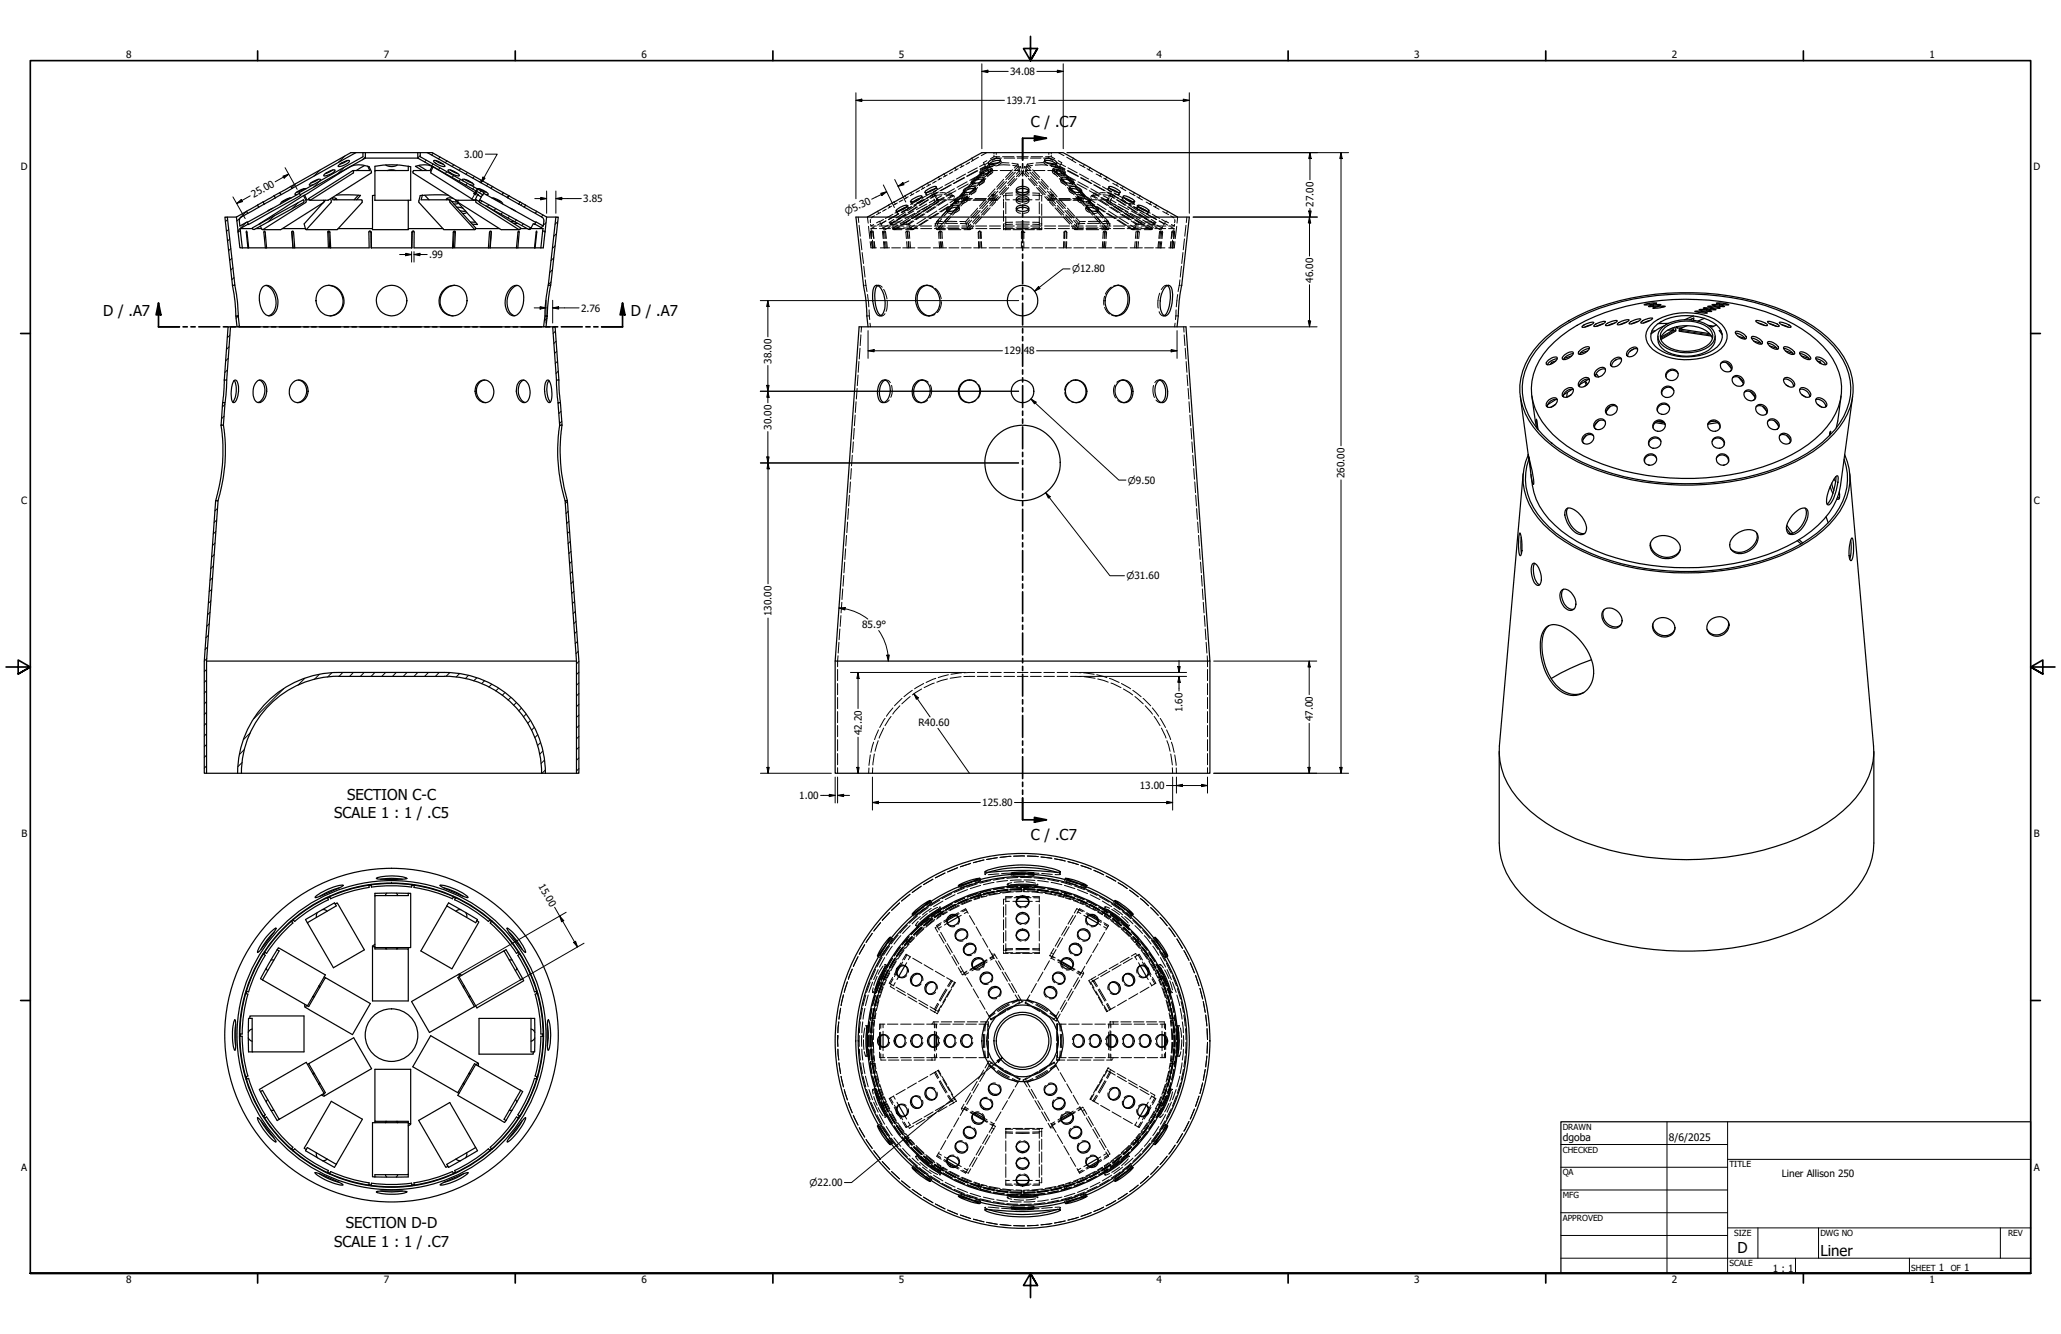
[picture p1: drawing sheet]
<svg xmlns="http://www.w3.org/2000/svg" width="864mm" height="559mm" viewBox="0 0 864 559" stroke-linecap="round" stroke-linejoin="round" font-family="sans-serif">
<defs><g id="words">
<g font-size="6.3">
<text x="432" y="53.4">C / .C7</text>
<text x="43.2" y="132.4">D / .A7</text>
<text x="264.4" y="132.4">D / .A7</text>
<text x="145.4" y="335.1">SECTION C-C</text>
<text x="140" y="342.6">SCALE 1 : 1 / .C5</text>
<text x="432" y="351.7">C / .C7</text>
<text x="145" y="514.6">SECTION D-D</text>
<text x="140" y="522.2">SCALE 1 : 1 / .C7</text>
<text x="728.1" y="524.9">D</text>
<text x="762.8" y="526.2">Liner</text>
</g>
<g font-size="4.3">
<text x="654.8" y="477.8">dgoba</text>
<text x="699.3" y="478">8/6/2025</text>
</g>
<g font-size="4.2">
<text x="52.8" y="24.4">8</text>
<text x="160.8" y="24.4">7</text>
<text x="268.7" y="24.4">6</text>
<text x="376.7" y="24.4">5</text>
<text x="484.6" y="24.4">4</text>
<text x="592.6" y="24.4">3</text>
<text x="700.5" y="24.4">2</text>
<text x="808.5" y="24.4">1</text>
<text x="423.3" y="31.4">34.08</text>
<text x="421.7" y="43.6">139.71</text>
<text x="8.8" y="71.4">D</text>
<text x="194.4" y="66.1">3.00</text>
<text x="852" y="71.4">D</text>
<text x="106.3" y="83" transform="rotate(-29 106.3 83)">25.00</text>
<text x="244.4" y="84.7">3.85</text>
<text x="550.4" y="86.6" transform="rotate(-90 550.4 86.6)">27.00</text>
<text x="179.8" y="108.1">.99</text>
<text x="550.2" y="118.5" transform="rotate(-90 550.2 118.5)">46.00</text>
<text x="243.5" y="130.5">2.76</text>
<text x="420.8" y="148.5">129.</text>
<text x="429" y="148.5">48</text>
<text x="323.3" y="152.3" transform="rotate(-90 323.3 152.3)">38.00</text>
<text x="323.3" y="180" transform="rotate(-90 323.3 180)">30.00</text>
<text x="563.4" y="200.3" transform="rotate(-90 563.4 200.3)">260.00</text>
<text x="8.9" y="211.1">C</text>
<text x="852.2" y="211.1">C</text>
<text x="323.3" y="258.1" transform="rotate(-90 323.3 258.1)">130.00</text>
<text x="361.3" y="263.3">85.9°</text>
<text x="495.6" y="298.4" transform="rotate(-90 495.6 298.4)">1.60</text>
<text x="384.8" y="304.2">R40.60</text>
<text x="550.1" y="302.1" transform="rotate(-90 550.1 302.1)">47.00</text>
<text x="361.1" y="308" transform="rotate(-90 361.1 308)">42.20</text>
<text x="334.9" y="334.7">1.00</text>
<text x="477.6" y="330.6">13.00</text>
<text x="411.6" y="337.7">125.80</text>
<text x="9" y="350.8">B</text>
<text x="852.2" y="350.8">B</text>
<text x="225.5" y="371.1" transform="rotate(60 225.5 371.1)">15.00</text>
<text x="8.9" y="490.5">A</text>
<text x="852.2" y="490.5">A</text>
<text x="746.6" y="493.1">Liner Allison 250</text>
<text x="742.9" y="532.6">1 : 1</text>
<text x="812.4" y="532.6">1</text>
<text x="823" y="532.6">1</text>
<text x="52.8" y="537.5">8</text>
<text x="160.8" y="537.5">7</text>
<text x="268.7" y="537.5">6</text>
<text x="376.7" y="537.5">5</text>
<text x="484.6" y="537.5">4</text>
<text x="592.6" y="537.5">3</text>
<text x="700.5" y="537.5">2</text>
<text x="808.5" y="537.5">1</text>
</g>
<g font-size="3.9">
<text x="354.8" y="90.1" transform="rotate(-26 354.8 90.1)">⌀5.30</text>
<text x="449.2" y="114.1">⌀12.80</text>
<text x="472.6" y="202.6">⌀9.50</text>
<text x="472" y="242.6">⌀31.60</text>
<text x="339.2" y="496.8">⌀22.00</text>
</g>
<g font-size="3.5">
<text x="654.8" y="473.2">DRAWN</text>
<text x="654.8" y="482.8">CHECKED</text>
<text x="724.7" y="488.9">TITLE</text>
<text x="654.8" y="492.3">QA</text>
<text x="654.8" y="501.8">MFG</text>
<text x="654.8" y="511.4">APPROVED</text>
<text x="726.7" y="517.7">SIZE</text>
<text x="762.8" y="517.7">DWG NO</text>
<text x="841.4" y="517.7">REV</text>
<text x="724.7" y="530.4">SCALE</text>
<text x="800.9" y="532.6">SHEET</text>
<text x="817.4" y="532.6">OF</text>
</g>
</g></defs>
<!-- layer: Hatch (ANSI) -->
<g fill="none" stroke="#000" stroke-width=".42">
<path d="M123.9 77l-1.7 1.7M133.9 75.9l-2.6 2.6M134.2 71.2l-2.7 2.6M144.2 70.1l-2.6 2.6M144.5 65.4l-2.7 2.6M153.1 65.7l-1.3 1.2M176.1 65.2l-1 1M178.6 67.1l-.7 .7M181.5 68.7l-.7 .8M181.5 64.2l-.7 .7M184.3 70.4l-.7 .7M184.4 65.8l-.7 .7"/>
<path d="M187.3 71.9l-.8 .8M187.3 67.4l-.7 .7M190.1 73.6l-.7 .7M190.2 69l-.8 .7M193 75.2l-.7 .7M193 70.6l-.7 .8M195.8 76.8l-.7 .7M195.9 72.3l-.7 .7M198.8 78.4l-.8 .8M198.8 73.9l-.7 .7M201.7 75.5l-.8 .7M204.5 77.1l-.7 .8"/>
<path d="M95.3 92l-.9 .9M95.8 96.1l-.9 .9M103.1 93.2l-3.4 3.4M103.3 88.5l-4 4.1M114.9 90.4l-2.5 2.5M124.9 84.9l-2.5 2.5M201.6 80.1l-.7 .7M201.9 84.2l-.7 .8M204.9 85.8l-.8 .8M207.8 87.4l-.8 .7M210.6 89l-.7 .7M213.2 82l-.8 .7"/>
<path d="M213.6 90.6l-.8 .7M216.4 92.1l-.7 .8M218.9 85.2l-.7 .7M219.3 93.7l-.7 .8M222.2 95.3l-.7 .8M227.5 94.6l-.7 .7M227.5 90l-.7 .8M228.8 93.3l-1.2 1.1M233.2 97.9l-1.2 1.1M233.7 92.8l-1.1 1.2M96.3 100.1l-1 .9M96.7 104.1l-.9 .9"/>
<path d="M97.2 108.2l-1 .9M97.6 112.2l-.9 .9M98 116.3l-.8 .9M230.9 118.1l-1.2 1.2M231.5 113l-1.2 1.2M232 108l-1.1 1.2M232.6 102.9l-1.1 1.2M99.8 132.4l-.9 .9M100.3 136.5l-.5 .4M229.2 133.3l-1.1 1.1M232.7 138.7l-.9 1M95.3 154.9l-1.1 1.1"/>
<path d="M95.6 150.1l-1 1.1M95.9 145.3l-1 1.1M96.3 140.4l-1.1 1.1M233 142.9l-.9 1M233.3 147.1l-1 1M233.6 151.3l-.9 1M233.9 155.5l-.9 1M93.9 174.3l-1.1 1.1M94.2 169.4l-1 1.1M234.3 168.7l-.4 .3M235.1 172.3l-.9 .9M235.4 176.5l-1 .9"/>
<path d="M90.8 217.8l-1.1 1.1M91.1 213l-1.1 1.1M237.8 210l-.9 .9M238.1 214.2l-.9 .9M238.4 218.4l-1 .9M89.4 237.1l-1.1 1.1M89.8 232.3l-1.1 1.1M90.1 227.5l-1.1 1M90.4 222.6l-1.1 1.1M238.7 222.6l-1 .9M239 226.8l-.9 .9M239.3 230.9l-.9 1"/>
<path d="M239.6 235.1l-1 1M239.9 239.3l-.9 1M88 256.5l-1.1 1.1M88.4 251.7l-1.1 1M88.7 246.8l-1.1 1.1M89.1 242l-1.1 1.1M240.2 243.5l-.9 1M240.5 247.7l-1 1M240.8 251.9l-1 1M241.1 256.1l-.9 .9M86.7 275.8l-1.1 1.1M87 271l-1.1 1.1"/>
<path d="M87.3 266.1l-1.1 1.1M87.7 261.3l-1.1 1.1M241.4 260.3l-.9 .9M241.7 264.5l-1 .9M242 268.7l-1 .9M242.3 272.9l-.9 .9M242.6 277.1l-1 1M86.6 298.3l-1 1M86.6 293.9l-1 1M86.6 289.4l-1 1M86.6 284.9l-1 1M86.6 280.4l-1 1"/>
<path d="M118.9 288.5l-12.5 12.6M127.7 284.2l-2.9 2.9M133.9 282.4l-2.2 2.2M139 281.9l-1.7 1.7M143.6 281.7l-1.6 1.6M148.1 281.7l-1.6 1.6M152.6 281.7l-1.6 1.6M157.1 281.7l-1.6 1.6M161.6 281.7l-1.6 1.6M166.1 281.7l-1.6 1.6M170.6 281.7l-1.6 1.6M175.1 281.7l-1.6 1.6"/>
<path d="M179.5 281.7l-1.6 1.6M184 281.7l-1.6 1.6M188.4 281.8l-1.5 1.5M192.5 282.2l-1.4 1.4M196.3 283l-1.4 1.3M199.8 284l-1.3 1.2M203 285.2l-1.2 1.2M206.1 286.6l-1.2 1.2M208.9 288.3l-1.2 1.1M211.6 290.1l-1.2 1.2M214.1 292.1l-1.2 1.1M216.4 294.3l-1.1 1.1"/>
<path d="M218.5 296.6l-1.1 1.2M220.5 299.1l-1.2 1.2M242.6 299.5l-1 1M242.6 295l-1 1M242.6 290.5l-1 1M242.6 286.1l-1 .9M242.6 281.6l-1 1M86.6 316.3l-1 1M86.6 311.8l-1 1M86.6 307.3l-1 1.1M86.6 302.8l-1 1M101.5 319.4l-1.8 1.7"/>
<path d="M102.5 313.9l-2.2 2.1M105 306.9l-3 2.9M222.2 301.8l-1.1 1.2M223.9 304.7l-1.2 1.2M225.4 307.7l-1.3 1.3M226.5 311l-1.2 1.3M227.5 314.6l-1.3 1.3M228.2 318.4l-1.4 1.4M242.6 317.5l-1 1M242.6 313l-1 1M242.6 308.5l-1 1M242.6 304l-1 1"/>
<path d="M86.6 320.8l-1 1M228.5 322.6l-1.4 1.3M242.6 321.9l-1 1.1"/>
</g>
<!-- layer: Hidden (ANSI) -->
<g fill="none" stroke="#000" stroke-width=".42">
<path d="M385.3 79.8l-1.5 .8M386.3 78.1l.2 .3M386.6 78.7l.2 .2M386.8 78.9l-.8 .5M387.5 78.5l-.7 .4M388.6 76.8l.2 .2M388.9 77.3l.2 .4M389.1 77.7l-.8 .4M390 77.2l-.9 .5M392.3 75.9l-1.5 .9M392.3 78.2l.1 .3M392.4 79.7l-2.1 1.3"/>
<path d="M392.6 79l-.8 .1M392.6 78.8l.1 .3M393.3 74.2l.1 .2M393.6 74.7l.1 .4M393.7 75.1l-.7 .3M394.5 74.6l-.8 .5M395 78.2l-3.9 2.1M395.6 72.8l.1 .4M395.9 73.4l.1 .3M396 73.7l-.7 .5M396.9 73.3l-.9 .4M398.3 77.5l-4.5 2.4"/>
<path d="M398.7 77.4l-4.4 2.4M399.3 71.9l-1.5 .9M399.8 75.5l-3.9 2.2M399.9 79.1l-4.3 2.4M400.2 70.2l.2 .3M400.6 79.9l-4.2 2.3M400.6 70.8l.1 .3M400.7 71.1l-.7 .5M401.5 70.7l-.8 .4M402.6 68.9l.1 .3M402.9 69.5l.1 .3M403 69.8l-.7 .4"/>
<path d="M403.9 74.4l-4.5 2.5M403.9 69.3l-.9 .5M404.2 74.4l-4.4 2.4M404.6 72.9l-3.9 2.1M404.8 79.1l-2.9 3.3M405.3 76.1l-4.3 2.4M405.7 77.1l-4.1 2.2M406.3 68l-1.6 .9M407.2 76.2v.3M407.2 66.3l.2 .3M407.4 76.8v.3M407.5 66.9l.2 .3"/>
<path d="M407.5 76.6l.2 .8 1.4 .2M407.7 67.2l-.7 .4M407.9 76.1l-2.9 3.1M408.4 75.1l-2.9 3.3M408.6 76.1l-3 3.3M408.7 79.2l.2 .3M408.7 78.5l-2.7 3.1M408.7 78.7l.2 .3M408.9 79.2l.1 .4M409 79.9l-.7 .8-1.5 .6M409 78.1l-.8 .9M409.5 70.3l-3.9 2.1"/>
<path d="M409.5 71.4l-4.5 2.5M409.6 78.5l-2.7 3.1M409.7 71.6l-4.4 2.3M410 65.8l-2.3 1.4M410.6 76.4l-.8 .8M410.7 73.2l-4.4 2.4M410.7 72.3v.3M410.8 72.9l.1 .3M410.8 74.2l-4.1 2.3M411 72.6l.1 .9 1.5 .2M411.6 72.1l-3 3.1M412.1 71.1l-2.9 3.2"/>
<path d="M412.2 75.2l.2 .4M412.2 74.8l-2.8 3M412.2 74.7l.2 .4M412.3 68.6l.1 .2M412.4 72.1l-3.1 3.2M412.4 68.8l-1.9 1M412.4 68.8l.2 .3M412.4 75.4l.1 .2M412.5 75.9l-.7 .9-1.5 .6M412.6 74.2l-.9 .9M412.7 69.3l.2 .4M412.9 69.7l-2.2 1.2"/>
<path d="M412.9 69.7l.4 .5M413 69.9l-2.2 1.1M413.1 74.8l-2.8 3M413.4 63.9l-2.2 1.3M413.5 67.3l-1.4 .8 .1 .3M413.6 70.9l.3 .5M413.8 69.9l-1.5 1.5M413.8 69.9l.2 .6M413.9 71.4l-2.2 1.2M413.9 71.4l.1 .2M414 71.7l.1 .4M414.1 72.3l-2.2 1.4"/>
<path d="M414.1 69.8l-.3 .1M414.1 68.4l.1 .2M414.2 72.4l-.8 .9M414.2 71.2l.2 .9M414.2 68.1l-1.6 .9M414.3 69l.1 .2M414.3 72.3l-1.4 1.7M414.5 69.1l-.1-.3-1.5 1.6M414.5 68.8h.1M414.5 68.7l.1 .8 1.5 .3M414.5 69.3l.2 .4M414.7 69.7l-1.6 1.5"/>
<path d="M414.7 69.7l.1 .5M414.7 69.7h-.4M414.9 70.7l.1 .4M415.1 71.4l.1 .2M415.2 71.7v.4M415.2 72.3l-1.4 1.7M415.6 71.4h2.4M415.7 71.3l.2 .3M415.7 70.9l.2 .2M415.9 71.4l.1 .4M416 72l-.7 .8-1.5 .7M416.5 65.7h2.4"/>
<path d="M416.5 63.9v.6M416.5 65.1v.6M416.5 65.7l-1.5 .8M416.9 79.1l-2.9 3.3M417.1 69.3l-2.4 .4M417.4 66.2h2.3M417.4 66.2l-1.5 1M417.4 63.9v.8M417.4 65.5v.7M418.3 69.2h4.9M418.3 68.2h.6M419.1 71.4h4.6"/>
<path d="M419.2 67.4l.2 .3M419.2 66.9l.1 .3M419.4 67.5l.1 .3M419.5 68.1l-.7 .8-1.5 .6M419.6 68.2l3.2 .1M420.1 65.7h4.8M420.6 75.1l-3 3.3M420.8 76.1l-3 3.3M420.8 66.2h4.4M421.5 77.7l-2.8 3.1M421.8 76.1l-3 3.1M421.8 78.5l-2.8 3.1"/>
<path d="M422.7 78.5l-2.8 3.1M424.1 68.4l2.4 .4M424.2 71.1l-2.9 3.2M424.4 69.3l2.4 .4M424.5 72.1l-3.1 3.2M424.9 71.4h2.3M425.1 73.8l-2.9 3.1M425.2 74.8l-2.7 3M425.4 72.1l-2.9 3.1M425.8 79.4v.3M426 79.8a1.38 1.38 0 0 0 1.6 1.7M426.1 74.8l-2.8 3"/>
<path d="M426.1 65.7h4.7M426.3 66.2h4.4M426.5 68.8l-1.5 1.6M426.5 68.8l.1 .3M426.7 69.3l.1 .4M426.8 69.7l-1.5 1.5M426.8 69.7l.1 .5M426.8 69.7h.2M427.1 70.9l.1 .5M427.2 71.4l-1.4 1.6M427.2 71.4l.1 .2M427.3 71.7l.1 .4"/>
<path d="M427.4 72.3l-1.5 1.7M427.4 69.8l.3 .1M427.7 69.9l-1.6 1.5M427.7 69.9l.2 .6M428.1 71.2l.1 .9M428.2 72.3l-1.4 1.7M428.8 72.3l1.4 1.7M428.9 71.2l-.2 .9M429.3 69.9l1.5 1.5M429.3 69.9l-.2 .6M429.6 69.8l-.3 .1M429.6 71.7v.4"/>
<path d="M429.6 72.3l1.5 1.7M429.7 71.4l1.5 1.6M429.7 71.4h2.4M429.7 71.4v.2M429.9 70.9l-.2 .5M430.2 69.7l1.5 1.5M430.2 69.7l-.2 .5M430.2 69.7h-.3M430.3 69.3l-.1 .4M430.5 68.8l1.4 1.6M430.5 68.8l-.2 .3M430.9 74.8l2.7 3"/>
<path d="M431 79.8v.1M431.1 79.4v.3M431.5 72.1l3 3.1M431.7 74.8l2.8 3M431.8 66.2h4.4M431.9 73.8l2.8 3.1M432.1 65.7h4.8M432.5 72.1l3 3.2M432.6 69.3l-2.4 .4M432.7 71.1l3 3.2M432.9 68.4l-2.4 .4M433.2 71.4h4.6"/>
<path d="M433.8 69.2h4.9M434.3 78.5l2.8 3.1M435.2 76.1l2.9 3.1M435.2 78.5l2.8 3.1M435.4 77.7l2.9 3.1M436.2 76.1l3 3.3M436.4 75.1l2.9 3.3M437.3 66.2h2.2M437.4 68.2l-3.3 .1M437.6 67.5l-.1 .3M437.7 66.9l-.1 .3M437.8 67.4l-.3 .9 1.5 1"/>
<path d="M438 68.2h.7M438.1 65.7h2.4M439 71.4h2.3M439.5 66.2l1.6 1M439.5 63.9v.8M439.5 65.5v.7M439.9 69.3l2.4 .4M440.1 79.1l2.8 3.3M440.5 63.9v.6M440.5 65.1v.6M440.5 65.7l1.5 .8M441.1 71.4l-.2 .4"/>
<path d="M441.2 70.9l-.1 .2M441.3 71.3l-.4 .5 .3 .7 1.3 .8M441.7 72.3l1.5 1.7M441.8 71.7l-.1 .4M441.8 71.4v.2M442 70.7l-.1 .4M442.3 69.7l-.1 .5M442.3 69.7h.3M442.3 69.7l.5 .5M442.4 69.3l-.1 .4M442.4 68.8h.2M442.5 68.7l-.2 .8-1.9 .2"/>
<path d="M442.6 68.8l1.5 1.6M442.6 72.2v.1M442.6 68.8l-.1 .3M442.7 72.5h.1M442.7 72.5l1.3 1.5M442.7 69l-.1 .2M442.7 72.4l.8 .9M442.8 68.1l1.6 .9M442.8 69.8l.4 .1M442.8 68.4l-.1 .2M442.9 70.7l-.1 .4M443 72.5h.1"/>
<path d="M443 72.5l2.1 1.2M443.1 71.4l2.1 1.2M443.2 69.9l1.4 1.5M443.2 69.9l-.2 .4M443.4 70.7l-.2 .5M443.4 70.8l.6 .6M443.4 67.3l1.5 .8-.1 .3M443.5 63.9l2.3 1.3M443.9 74.8l2.8 3M443.9 69.9l2.3 1.1M443.9 69.9l-.2 .4M444.1 69.7l2.2 1.2"/>
<path d="M444.1 69.7l-.2 .2M444.2 69.3l-.1 .4M444.4 74.2l.8 .9M444.5 75.4l-.1 .2M444.6 68.8l-.2 .3M444.6 68.8l1.9 1M444.6 74.7l2.7 2.9M444.7 68.6l-.1 .2M444.7 74.7l-.1 .4M444.8 75.2l-.4 .6 .3 .6 1.3 .8M444.8 71.1l2.9 3.2M445.3 72.8l.8 .9"/>
<path d="M445.4 72.1l2.9 3.1M446 72.6l-.2 .9-1.9 .2M446.2 74.2l4.1 2.3M446.2 72.9l-.1 .3M446.3 73.2l4.3 2.4M446.3 76.4l.9 .8M446.3 72.3l-.1 .3M446.9 74.5l.8 .9M447 65.8l2.3 1.4M447.2 71.6l4.5 2.3M447.3 78.5l2.8 3.1M447.4 71.4l4.5 2.5"/>
<path d="M447.5 70.3l3.9 2.1M447.9 78.1l.9 .9M447.9 78.3l2.7 2.9M448 79.2l-.1 .4M448.2 78.7l-.1 .3M448.2 79.2l-.3 .5 .3 .6 1.3 .8M448.5 75.1l2.9 3.3M448.9 76.7l.8 .9M449.1 76.1l2.8 3.1M449.3 67.2l1.5 .9M449.5 76.6v.6l-.5 .3-1.6 .1M449.5 66.9l-.2 .3"/>
<path d="M449.6 76.8v.3M449.8 66.3l-.2 .3M449.8 76.2l-.1 .3M450.5 78.5l.9 .9M451.3 77.1l4.1 2.2M451.7 76.1l4.3 2.4M452.2 79.1l2.8 3.3M452.3 72.9l3.9 2.1M452.3 69l1.6 .8M452.8 74.4l4.3 2.4M453.1 74.4l4.4 2.5M453.9 69.8l.8 .4"/>
<path d="M454.1 69.5l-.2 .3M454.4 68.9l-.2 .3M455.5 70.7l.7 .4M456.2 71.1l1.6 .9M456.4 79.9l4.2 2.3M456.4 70.8l-.2 .3M456.8 70.2l-.2 .3M457.1 79.1l4.2 2.4M457.1 75.5l3.9 2.2M458.2 77.4l4.4 2.4M458.7 77.5l4.4 2.4M459.3 72.9l1.6 .8"/>
<path d="M460.9 73.7l.7 .5M461 73.4l-.1 .3M461.4 72.8l-.2 .4M462 78.2l3.8 2.1M462.5 74.6l.7 .5M463.2 75.1l1.6 .8M463.4 74.7l-.2 .4M463.7 74.2l-.2 .2M464.4 78.8l-.2 .3M464.6 78.2l-.1 .3M465.1 79.1l-.9 .1 1.4 1.3M466.3 76.8l1.6 .9"/>
<path d="M467.9 77.7l.7 .4M468 77.3l-.1 .4M468.3 76.8l-.1 .2M469.4 78.5l.8 .4M470.2 78.9l1.5 1M470.3 78.7l-.1 .2M470.7 78.1l-.2 .3M359.6 90.9l.3 2.3M360 94.4l.5 4.5M363.5 90.9l.3 2.6M363.9 94.8l.6 5.1M364.7 91.9v1.4"/>
<path d="M364.7 97.2l.4 2.7M364.8 96.9l.1 .1M364.8 96.9l-.1 .1M364.8 94l.1 .7 1.2-.7M364.9 97.2l.3 2.7M364.9 94.7h2.3M365 95.8h2.3M365 95.8l.4 3.2M365.1 96.8l-.3 .1M365.4 96.8h.4M366.1 99.9l-.3-3 .4 3M366.3 95.1l-1.3 .7"/>
<path d="M366.4 90.4l-1.4 .9M367.7 88.5l.2 .3M368 89.1l.2 .3M368.2 89.4l-.9 .5M368.4 94.7h4.6M368.5 92.7h.1M368.5 95.8h4.6M368.5 92.7l-1.2 .6M368.6 92.8h.1M368.6 92.8l.1 .4M369 89l-.8 .4M369 93.5l-1.3 .8"/>
<path d="M369.8 97.2l.3 2.7M369.9 95.2l.6 .9M370 96.9l.1 .1M370 96.9l-.2 .1M370.1 97.2l.4 2.7M370.2 91.9l-1.6 .9M370.3 96.8l-.3 .1M370.5 96.8h.3M370.8 96.9l.2 3M371 96.9l.4 3M371.2 92.5l-2.1 1.2-.2-.3M371.2 92.6l-2.1 1.2 .4 .7"/>
<path d="M371.3 87.6l-1.5 .9M372.2 94.3l-2.2 1.2M372.3 91.9l4.3-2.4zM372.3 85.9l.2 .3M372.6 93.2l.2 .3M372.7 86.5l.1 .3M372.8 86.8l-.7 .4M372.9 93.7l.2 .3M373 95l-2.3 1.1M373.1 93.8l.3 .7M373.4 93.7l.4 .6M373.6 86.4l-.8 .4"/>
<path d="M373.8 95.2l.5 .9M373.8 93.1l-1.2 .1M374.1 94.9l.4 .7M374.1 94.7h4.7M374.2 89.7l-3.2 1.8M374.3 95.8h4.5M374.5 95.8l.3 .3M374.5 91.9l-1.9 1.3M374.6 84.6l.2 .3M374.8 96.2h3.2M374.9 93h2.4M374.9 92.6l-1.8 1.2"/>
<path d="M375 89.3l1.6-.8-.7 .7 .6 .2M375 92.8l-1.9 1.2M375 85.2l.2 .3M375.2 85.5l-.8 .4M375.5 88.4l.1 .3M375.7 89l.2 .3M375.9 93.9l-2.8 .1M376 85l-.8 .5M376.2 94.3l-1.8 1.2h2.8M376.4 95l-1.9 1.1M376.9 95l-1.7 1.1M377.3 93.9l2.7 .1"/>
<path d="M377.6 91.4l-4.5 2.4M378.1 92.1l-4 2.3M378.3 83.8l-1.5 .8M378.5 93.1l1.2 .1M379.3 88.9l-3.8 2.4M379.3 82l.2 .3M379.5 89.6l-3.6 2.4M379.6 97.2l.2 2.7M379.6 82.6l.2 .3M379.7 89.8l-3.8 2.4M379.7 93.2l.1 .3M379.7 86.9h.9"/>
<path d="M379.8 82.9l-.8 .4M379.9 96.9l.1 .1M379.9 96.9l-.2 .1M379.9 93.7l.1 .3M379.9 94.7h4.7M380 96.8l-.2 .1M380 95.8h4.6M380.2 97.2v.1M380.2 93.9l-.2 .1M380.2 97.3l.2 2.6M380.2 86.1l.2 .3M380.3 97.3l.3 2.6"/>
<path d="M380.3 96.8h.3M380.4 87.6l-2.3 1.3M380.4 96.9l-.1 .4M380.5 86.7l.2 .2M380.6 86.2l-2 1M380.6 93.7l.2 .6M380.6 93.7h.1M380.6 93.7l-.2 .2M380.6 82.4l-.8 .5M380.8 96.9l.4 3M380.9 91.4l-3.7 2.3M380.9 93.8h.2"/>
<path d="M380.9 92.1l-3.6 2.3M381.1 94.9l.3 .7M381.1 93.8l.3 .7M381.4 92.1l-3.6 2.3M381.5 95.8l.3 .3M381.5 91.9l-1.8 1.3M381.5 84.5l.1 .3M381.6 80.7l.2 .3M381.8 95.2l.5 .9M381.8 85l.2 .3M381.9 86.6l-4.3 2.4M382 86.6l-4.3 2.4"/>
<path d="M382 81.3l.1 .2M382.1 81.5l-.7 .5M382.4 92.5l-1.8 1.2M382.6 84.5l-.7 .8 .6 .2M382.9 88.4l-4.2 2.3M382.9 92.6l-1.8 1.2M383 81.1l-.9 .4M383.2 94.3l-1.8 1.2h-2.8M383.3 89.3l-4.1 2.3M383.9 95l-1.8 1.1M384 85.9l-3.8 2.4M384.2 86.6l-3.7 2.4"/>
<path d="M384.4 86.7l-3.8 2.5M384.4 95l-1.7 1.1-3.2 .1M385.3 83.5l-3.8 2.2M385.4 89.3l-3.6 2.3M385.5 88.4l-3.7 2.3M385.7 94.7h4.6M385.8 82.9h.8M385.8 95.8h4.6M385.9 89.3l-3.6 2.3M386.3 88.9l-3.8 2.4M386.3 82.2l.1 .2M386.4 83.6l-2.2 1.4"/>
<path d="M386.5 82.7l.2 .3M387 89.6l-3.7 2.3M387.3 83.6l-4.3 2.4 4.3-2.3M387.5 89.6l-3.6 2.4M387.5 80.6l.2 .2M387.8 81.2l.2 .2M387.9 91.4l-3.7 2.3M388.3 85.5l-4.3 2.3M388.4 92.1l-3.5 2.3M388.5 86.5l-4.1 2.3M388.6 80.6l-.6 .7 .6 .2M388.7 82.8l-3.8 2.4"/>
<path d="M388.8 83.7l-3.7 2.3M388.9 92.1l-3.6 2.3M389.1 83.7l-3.7 2.4M389.8 86.5l-3.5 2.3M390.1 80.8l-3.8 2.2M390.2 85.5l-3.7 2.3M390.3 86.5l-3.5 2.3M390.5 81.8l-2.1 1.2M390.5 81.8v.1M390.5 81.9l-2.1 1.2M390.5 81.9l.5 .7M390.8 81.7l-.3 .1"/>
<path d="M391 85.9l-3.8 2.4M391.4 83.4l.4 1M391.5 94.7h4.6M391.5 83.7l-2.1 1.2M391.5 81l.2 .3M391.5 81l-1.8 1.2M391.5 95.8h4.7M391.6 86.6l-3.7 2.4M391.6 81.9l.4 .7M391.6 81.9l-1.8 1.2M391.7 84.6l-2.2 1.3M391.8 81.9h-.2"/>
<path d="M391.9 93.8h.3M391.9 93.8l.1 .7M391.9 81.6l.1 .3M392 81.9l-1.9 1.2M392 81.8v.1M392 82.6l.4 .6M392 81.8l.4 .6M392 81.8l-.1 .1M392.2 86.6l-3.7 2.4M392.2 95.2l.4 .9M392.3 83.4l.4 1M392.4 83.2l.1 .2"/>
<path d="M392.4 93.7h.3M392.5 92.8l.1 .4M392.6 83.5l.2 .3M392.6 88.4l-3.8 2.3M392.6 93.4l.1 .3M392.6 96.1l.3 .1M392.6 84.6l-1.9 1.3M392.7 83.1l.4 .7M392.7 80.8l-1.2 .2M392.7 80.6l-2.2 1.2M392.7 93.7l.2 .6M392.9 89.3l-3.6 2.3"/>
<path d="M393.1 94.9l.1 .6M393.1 84l.1 .4M393.1 84.6l-1.9 1.3M393.2 95.5h2.4M393.2 95.5l.1 .1M393.3 80.4l-2.2 1.2 .3-.1 .3 .5M393.3 96.2h2.8M393.3 95.8l.1 .3M393.3 92.2l-1.4 1.6M393.4 89.3l-3.6 2.3M393.4 97.2v2.7M393.7 96.9l.2 .1"/>
<path d="M393.7 96.9l-.2 .1M393.8 80.8h2.3M393.8 96.8l-.2 .1M393.9 91.2l-1.4 1.6M394.1 97.2l.2 2.7M394.1 96.8l-.3 .5 .2 2.6M394.1 94.6l-1.3 1.5M394.5 96.9l.3 3M394.5 82l-2.1 1.2M394.5 94l-1.3 1.5M394.6 91.6l-1.9 2.1M394.8 81.6l-2.8 .3"/>
<path d="M394.9 92.8h-2.4M395 94.6l-1.4 1.5M395.2 93.6l-2.5 .1M395.4 82.7l-2.3 1.2M395.7 82.8l-3.8 2.4M395.8 83.7h-2.8l-1.9 1.2M396 92.8h4.9M396.2 81.6l2.8 .3-1.9 1.2M396.2 83.6l-3.7 2.4M396.4 93.6h4.8M396.7 87.9l.1 .4M396.8 83.7l-3.7 2.3"/>
<path d="M396.8 95.5h4.9M396.9 88.2l-2.9 3.2M396.9 88.5v.3M397.1 88.3l.1 .9 1.4 .2M397.2 83.7h2.8l-1.9 1.2M397.2 85.5l-3.8 2.3M397.3 94.7h4.6M397.3 86.5l-3.5 2.3M397.3 95.8h4.7M397.4 80.8l1.2 .2M397.4 88.5l-1.9 2.1M397.4 96.2h5.3"/>
<path d="M397.5 87.2l-2.8 3.2M397.6 90.9l-2.8 3M397.8 90.4l-2.6 2.9M397.8 86.5l-3.5 2.3M398.5 90.9l-2.8 3M398.6 81l-1.9 1.2M398.6 81l.1 .3M398.8 81.6l.3 .2M399.1 81.8l.3 .6M399.1 81.8l.1 .1M399.3 86.4l-.8 .8M399.4 81.9h.2"/>
<path d="M399.6 81.9l.4 .7M399.6 81.9l-1.8 1.2M399.7 83.1l.3 .7M399.8 88.3l-1.3 1.4M400.1 84l.1 .1M400.2 84.1v.3M400.2 84.6l-2 1.3M400.2 84.1v.2M400.3 83.4l.4 1M400.4 84.6v.3M400.4 84.3l-2.8 3.1M400.5 84.8l-1.8 1.1"/>
<path d="M400.6 84.4l.1 .8 1.4 .3M400.6 84.6l-.1 .2M400.9 84.6l-.8 .9M401 87.1l-2.7 3M401.2 83.2l-2.9 3.2M401.7 87l.3 .3M401.8 86l-.7 .8M401.8 86.6l.1 .2M401.9 87.1l-2.7 3M402 87.1v.3M402 87.7l-.7 .9-1.5 .6M402.1 92.8h2.5"/>
<path d="M402.4 93.6l2.4 .1M402.5 82.8l-.5 .5M402.6 81.9l-1.5 1.6M402.6 81.9l.1 .4M402.8 82.7l.1 .4M402.8 81.6l.2 .1M402.8 81.9h-.2M402.9 81.5l-.1 .1M402.9 95.5h2.4M403 94.7h4.7M403.1 95.8h4.6M403.2 84.6l-1.5 1.7"/>
<path d="M403.2 81.7l.2 .1M403.2 84.3v.2M403.3 81.5h-.3l.2 .5M403.3 82.4l.1 .5M403.4 84.3l-.8 .9M403.4 81.8l-.4 .5M403.4 81.8l.2 .6M403.4 81.8l-.2 .1M403.6 81.7l-.2 .1M403.6 81.5h.3M403.7 80.1v.3M403.7 81.6l.2-.1 .2 .4"/>
<path d="M403.7 83.1l.3 .7M403.8 83.9h2.7M403.9 80.7v.3M404 83.8l-.1 .1M404 84l.1 .4M404.1 80.5l.1 .8 1.4 .2M404.1 84.6l-1.5 1.7M404.2 82.4l.1 .5M404.3 80l-1.5 1.6M404.4 83.2v.2M404.4 83.5l.2 .3M404.6 92.8l.1 .4"/>
<path d="M404.6 83.7h2.3M404.7 93.4l.1 .3M404.8 93.7l.2 .6M404.8 93.7h.3M404.9 80.2l-1.5 1.6M405.1 83.2h2.3M405.2 83.1l.3 .3M405.2 94.9l.1 .6M405.3 82.4l-1.3 1.4M405.3 95.5l.1 .1M405.3 82.6l.1 .3M405.4 95.8l.1 .3"/>
<path d="M405.4 82l-.8 .9M405.4 93.8h.3M405.4 83.2l.1 .3M405.5 83.8l-.8 .8-1.4 .7M405.7 93.8l.2 .7M406 91.2l-1.4 1.6M406.1 95.2l.3 .9M406.2 82.4l-1.5 1.5M406.3 92.1l-1.5 1.6M406.8 93.9l-1.5 1.6M407 80.3l-.8 .9M407.2 94.6l-1.4 1.5"/>
<path d="M407.2 92.2l-1.5 1.6M407.7 83.9h5.2M408.1 83.7h4.5M408.1 94.6l-1.4 1.5-2.8 .1M408.6 83.2h4.5M408.8 94.7h4.6M408.9 95.8h4.6M409.6 87.2l-2.8 3.2M409.8 88.1l-2.8 3.2M410 97.2v2.7M410.2 96.9h.1M410.3 90l-2.8 3.2"/>
<path d="M410.3 96.9l.3 .1M410.3 96.9l-.2 .1M410.4 96.8l-.3 .5 .2 2.6M410.5 96.8h-.1M410.6 90.9l-2.7 3M410.7 88.2l-2.8 3.2M410.7 97.2l.2 2.7M410.8 96.8l.4 3.1M411.5 90.9l-2.8 3M413.3 83.2l-2.9 3.2M413.4 84.2l-2.9 3.2M413.8 83.7h2.3"/>
<path d="M413.9 86l-2.9 3.2M414 87.1l-2.7 3M414.2 83.2h2.3M414.2 83.9h2.9M414.3 84.3l-2.9 3.1M414.6 94.7h4.6M414.7 95.8h4.5M414.9 87.1l-2.8 3M415.5 81.8l-1.4 1.6M415.5 81.8l.2 .6M415.5 81.8l.4 .1M415.7 81.7l-.2 .1"/>
<path d="M415.9 81.6l.3 .4M415.9 83.1l.2 .6M415.9 81.7l-.4 .1M416 81.5h.3M416.1 83.7l-1.4 1.6M416.1 83.7v.1M416.1 84l.1 .4M416.1 81.9h.3M416.2 84.6l-1.5 1.7M416.4 82.6l.1 .6M416.4 81.9l-1.4 1.6M416.4 81.9l.2 .7"/>
<path d="M416.5 83.2l.1 .2M416.6 83.5l.1 .3M416.6 81.5h.3M416.7 81.6l-.4 .1M416.8 81.5l-.1 .1M416.8 81.5l.3 .7M416.8 83.4l.3 1M417 80.2l-1.5 1.6M417 84.6l-1.5 1.7M417.3 82.9l.3 .9M418 81.7l-1.5 1.5M418.1 80l-1.4 1.6"/>
<path d="M418.3 82.4l-1.5 1.5M419.2 82.4l-1.8 1.5M420.4 94.7h4.6M420.4 95.8h4.6M420.5 93.9v2.3h.3M420.5 84.6v2.5M420.5 93.8h.3M420.5 83.4v.9M420.5 88.2v4.5M420.8 81.9h-.3v.7M421.1 96.2h2.4M421.1 93.7h.3v.8"/>
<path d="M421.4 83.7h1.6M421.4 95.5h2.9M421.4 84.6v4.9M421.4 90.7v2.8M421.4 95v.6M421.4 95.8v.4M424.3 80.8l-2.9 .2v2.4M424.3 81.7l-3.2 .2M424.3 93.9l-2.9 .1M424.3 93.1l-2.9 .1M424.5 83.7h1.5M424.5 96.2h4"/>
<path d="M425.7 93.9h5.6M425.7 93h5.6M425.7 81.7h5.6M425.7 95.5h5.6M425.7 80.8h5.6M425.8 80v.3M425.8 83.3v.3M425.8 83.9v.3M425.8 87.2v.4M425.8 87.8v.3M426 87.7a1.43 1.43 0 0 0 1.6 1.6M426 83.8a1.38 1.38 0 0 0 1.6 1.6"/>
<path d="M426.1 95.8h4.7M426.1 94.7h4.7M428 97.3v2.6M428.1 97.2l-.1 .1M428.2 96.8l-.2 .5M428.2 97h.5M428.7 96.8l.3 .5M428.9 97.2l.1 .1M429 97.3v2.6M429.5 96.2h4M430.9 83.7h1.5M431 87.7a1.33 1.33 0 0 1-.4 1.3 1.33 1.33 0 0 1-1.3 .3l-.4 .1"/>
<path d="M431 83.8l.1 .4M431.1 84.1l-.4 .9-1.8 .5M431.1 80a1.73 1.73 0 0 1-2.2 1.5M431.1 83.3v.3M431.1 87.2v.4M431.9 95.8h4.7M431.9 94.7h4.7M432.7 95.5h2.8M432.7 80.8l2.8 .2v2.4M432.7 81.7l3.1 .2M432.7 93.9l2.8 .1M432.7 93.1l2.8 .1"/>
<path d="M434 83.7h1.5M435.5 95.9v.3M435.5 84.6v4.9M435.5 90.7v2.8M435.5 95v.7M435.8 93.7h-.3v.8M436.1 93.8h.4M436.1 81.9h.4v2.4M436.5 95.2v1h-2M436.5 85.5v4.7M436.5 91.4v3.1M437.7 95.8h4.6"/>
<path d="M437.7 94.7h4.6M437.8 82.4l1.5 1.5M438.6 82.4l1.6 1.5M438.8 80l1.4 1.6M439 81.7l1.4 1.5M439.2 83.9h2.6M439.7 82.9l-.3 .9M439.9 80.2l1.5 1.6M439.9 84.6l1.5 1.7M440.1 83.4l-.2 1M440.2 81.5v.1M440.2 81.6l.4 .1"/>
<path d="M440.4 81.5h-.3l-.2 .7M440.4 83.5l-.2 .3M440.4 83.2h2.3M440.4 83.2v.2M440.5 81.9l1.5 1.6M440.5 81.9l-.2 .7M440.6 82.6l-.2 .6M440.6 81.5h.3M440.8 84.6l1.5 1.7M440.8 84v.4M440.8 81.9h-.3M440.9 83.7l1.4 1.6"/>
<path d="M440.9 83.7h2.3M440.9 83.7v.1M441 81.7l.4 .1M441.1 81.6l-.3 .4M441.1 83.1l-.2 .6M441.3 81.7l.1 .1M441.4 81.8l1.4 1.6M441.4 81.8l-.1 .6M441.4 81.8l-.3 .1M442.1 87.1l2.7 3M442.7 84.3l2.8 3.1M442.9 87.1l2.8 3"/>
<path d="M443 86l2.9 3.2M443.2 83.9h5.2M443.5 95.8h4.6M443.5 94.7h4.6M443.5 84.2l2.9 3.2M443.7 83.2l2.9 3.2M443.9 83.2h4.5M444.3 83.7h4.6M445.5 90.9l2.7 3M446.1 96.8l-.3 3.1M446.2 88.2l2.9 3.2M446.2 97.2l-.2 2.7"/>
<path d="M446.3 90.9l2.8 3M446.3 97h.5M446.5 96.8l.3 .5-.1 2.6M446.6 90l2.9 3.2M446.7 96.9h.1M447 97.2v2.7M447.1 88.1l2.9 3.2M447.3 87.2l2.9 3.2M448.9 94.6l1.4 1.5 .4 .1M449.3 95.8h4.5M449.3 94.7h4.6M449.5 83.2h2.3"/>
<path d="M449.6 83.9h2.9M449.8 94.6l1.4 1.5M449.8 92.2l1.4 1.6M450 80.3l.7 .9M450 83.7h2.3M450.2 93.9l1.4 1.6M450.7 82.4l1.5 1.5M450.7 92.1l1.4 1.6M450.8 95.2l-.3 .9M450.9 91.2l1.5 1.6M451 96.2h2.9M451.2 81.9l1.4 1.5"/>
<path d="M451.2 93.8h.3M451.2 93.8l-.2 .7M451.5 83.2l-.1 .3M451.5 82l.8 .9M451.5 95.8l-.1 .3M451.6 95.5h2.5M451.6 95.5v.1M451.7 82.6l-.1 .3M451.7 83.1l-.3 .5 .3 .6 1.3 .8M451.8 94.9l-.2 .6M451.8 93.7h.3M452.1 93.7l-.2 .6"/>
<path d="M452.2 93.4l-.1 .3M452.4 92.8l-.1 .4M452.4 83.7v.1M452.5 80.6l.3 .4M452.7 80l1.4 1.6M452.8 82.6l-.2 .6M452.8 83.7l.1 .1M452.9 84.6l1.4 1.7M452.9 80.5l.1 .6-.5 .4h-1.6M452.9 83.8h.1M452.9 84v.4M453 83.8l-.2 .1"/>
<path d="M453 83.7v.1M453.1 81.5h.2M453.1 80.7l-.1 .3M453.2 81.6l-.3 .4M453.2 81.4l.3 .4M453.3 80.1l-.1 .3M453.3 82.6v.3M453.4 81.7l.1 .1M453.5 81.8l1.5 1.6M453.5 82.9l-.2 .9M453.5 81.8v.4M453.5 81.8l.3 .1"/>
<path d="M453.6 84.3l.7 .9M453.6 81.5h.3M453.7 81.7l-.2 .1M453.8 84.6l1.4 1.7M454 83.4l-.2 1M454.1 81.6l-.2-.1-.2 .7M454.1 81.6l-.2 .1M454.1 81.9h.3M454.4 81.9l1.4 1.6M454.4 81.9l-.2 .7M454.5 93.6l-2.4 .1M454.8 92.8h-2.4"/>
<path d="M455 87.1l-.1 .3M455 87.1l2.8 3M455 95.8h4.6M455 94.7h4.7M455.1 86l.8 .8M455.2 96.2h5.2M455.2 86.6l-.1 .2M455.2 87l-.3 .5 .3 .6 1.3 .9M455.3 95.5h4.8M455.7 84.2l2.8 3.2M455.7 93.6h4.9M455.8 83.2l2.9 3.2"/>
<path d="M455.9 87.1l2.8 3M456.1 92.8h4.8M456.3 84.6l1.9 1.3M456.4 84.4l-.1 .8-2 .2M456.5 84.3l2.9 3.1M456.6 83.4l-.4 1M456.6 84.6l-.1 .3M456.8 84.1v.3M456.8 84.1l-.1 .2M456.8 84v.1M456.8 84.6l1.9 1.3M457 83.7h2.8"/>
<path d="M457 83.7l1.9 1.2M457 83.7l-.1 .1M457.2 88.3l1.3 1.4M457.3 83.1l-.3 .6M457.3 81.9l-.3 .7M457.3 81.9l1.9 1.2M457.5 81.9h-.2M457.9 81.8l-.3 .6M457.9 81.8l-.2 .1M457.9 81.8v.1M458 81.9l1.9 1.2M458.1 81.6l-.1 .3"/>
<path d="M458.4 81l-.1 .3M458.4 81l1.9 1.2M458.5 90.9l2.8 3M459.1 86.5l3.6 2.3M459.2 90.4l2.6 2.9M459.2 88.1l2.9 3.2M459.4 90.9l2.7 3M459.4 87.2l2.9 3.2M459.6 86.5l3.6 2.3M459.6 80.8l-1.2 .2M459.8 85.5l3.7 2.3M459.9 88.3l-.1 .9-2 .1"/>
<path d="M460.1 83.7l3.8 2.3M460.1 88.2l2.9 3.2M460.1 88.5l-.1 .3M460.2 87.9v.4M460.8 81.6l-2.8 .3M460.8 95.8h4.6M460.8 83.7l3.8 2.4M460.8 80.8h2.4M460.8 94.7h4.7M461.2 83.7h2.8l1.8 1.2M461.3 82.8l3.7 2.4M461.3 95.5h2.4"/>
<path d="M461.6 82.7l2.3 1.2M461.7 96.2h2.6M461.8 93.6l2.4 .1M461.9 94.6l1.4 1.5M462.1 92.8h2.4M462.2 81.6l2.7 .3M462.4 82l2.2 1.2M462.5 96.9l-.4 3M462.5 94l1.2 1.5M462.8 92.1l1.4 1.6M462.8 94.6l1.4 1.5M462.8 96.8h.2"/>
<path d="M462.9 96.8l.1 3.1M462.9 97.2l-.2 2.7M463 91.2l1.5 1.6M463 97h.5M463.2 96.8l.2 .1M463.6 89.3l3.6 2.3M463.6 97.2l-.1 2.7M463.7 80.4l2.2 1.2M463.7 95.8l-.2 .3M463.7 92.2l1.4 1.6M463.7 95.5v.1M463.8 84.6l1.9 1.3"/>
<path d="M463.9 84l-.2 .4M463.9 94.9l-.2 .6M464.1 89.3l3.6 2.3M464.2 80.6l2.3 1.2M464.2 93.7l-.1 .6M464.2 93.7h.3M464.2 80.8l1.2 .2M464.3 93.4l-.1 .3M464.3 83.1l-.4 .7M464.3 84.6l1.9 1.3M464.4 88.4l3.7 2.3M464.5 92.8l-.1 .4"/>
<path d="M464.6 83.4l-.4 1M464.7 82.9l-.6 .9M464.7 95.2l-.3 .9M464.8 86.6l3.7 2.4M464.8 93.8h.3M464.9 81.8l-.3 .6M464.9 81.8l.1 .1M464.9 81.8v.1M464.9 81.9l1.9 1.2M465.1 93.8l-.2 .7M465.1 81.6l-.2 .3M465.2 81.9h.1"/>
<path d="M465.3 84.6l2.1 1.3M465.3 84l-.1 .4M465.3 81.9l-.3 .7M465.3 81.9l1.9 1.2M465.4 81l1.9 1.2M465.4 81l-.1 .3M465.5 83.7l2.1 1.2M465.5 83.7l-.2 .1M465.5 86.7l3.8 2.5M465.6 81.5l-.5 .7M465.8 81.5l.1 .1M465.8 83.1l-.3 .6"/>
<path d="M465.9 81.6l.2 .1M466 85.9l3.8 2.4M466.3 81.7l.2 .1M466.4 81.9l2.2 1.2M466.5 81.8l2.1 1.2M466.5 81.8l-.3 .6M466.5 95.8h4.7M466.6 86.5l3.6 2.3M466.6 94.7h4.6M466.8 80.8l3.9 2.2M466.8 85.5l3.7 2.3M467.1 86.5l3.6 2.3"/>
<path d="M467.7 83.6l3.7 2.4M468.1 92.1l3.5 2.3M468.1 83.7l3.8 2.3M468.2 82.8l3.8 2.4M468.3 80.6l.7 .9-1.9-.3M468.5 86.5l4.1 2.3M468.6 92.1l3.5 2.3M468.6 85.5l4.3 2.3M469.1 91.4l3.7 2.3M469.1 81.2l-.1 .2M469.4 89.6l3.7 2.4M469.4 80.6l-.1 .2"/>
<path d="M469.6 83.7l4.3 2.3M469.7 83.6l4.3 2.4M470.3 89.8l3.7 2.4M470.4 82.7l-.1 .3M470.7 82.2l-.2 .2M470.7 88.9l3.8 2.4M471.1 89.3l3.6 2.3M471.2 82.9l-1 .2 1.5 1.4M471.4 88.4l3.8 2.3M471.6 83.5l3.9 2.2M471.6 89.3l3.6 2.3M472.3 95.8h4.6"/>
<path d="M472.4 86.6l3.7 2.4M472.4 94.7h4.6M472.5 95l2.2 1.2M472.8 86.6l3.7 2.4M472.9 85.9l3.9 2.4M473 95l1.8 1.1 3.2 .1M473.3 80.7l1.5 .8M473.6 89.3l4.2 2.3M473.7 94.3l1.9 1.2M474 88.4l4.3 2.3M474 92.6l1.9 1.2M474.4 84.5l.6 .8-.6 .2-1.3-.4"/>
<path d="M474.8 81.5l.8 .5M475 86.6l4.3 2.4M475 92.8l1.9 1.2M475 81.3l-.2 .2M475.2 85l-.2 .3M475.2 95.2l-.5 .9M475.3 80.7l-.1 .3M475.4 95.8l-.2 .3M475.4 91.9l1.9 1.3M475.4 84.5l-.1 .3M475.6 92.1l3.5 2.3M475.6 95.5h2.8"/>
<path d="M475.6 95.5l-.1 .1M475.9 94.9l-.3 .6M475.9 93.8h.2M475.9 93.8l-.3 .7M476.1 91.4l3.7 2.3M476.1 92.1l3.5 2.3M476.1 96.9l-.4 3M476.2 93.7l-.1 .6M476.4 96.8h.2M476.4 82.4l.8 .5M476.4 86.2l1.9 1M476.4 86.7l-.1 .2"/>
<path d="M476.5 96.9l-.1 3M476.7 86.1l-.1 .3M476.8 97.2l-.3 2.7M476.9 97h.4M476.9 96.8l.2 .1M476.9 89.6l3.7 2.3M477 93.7l-.1 .3M477.2 82.9l1.5 .9M477.3 86.9l-1 .1 .3 .6 1.1 .8M477.3 93.2l-.2 .3M477.3 97.2l-.2 2.7M477.3 82.6l-.1 .3"/>
<path d="M477.4 89.6l3.7 2.4M477.6 82l-.1 .3M477.7 88.9l3.8 2.4M478.1 95.8h4.6M478.2 94.7h4.6M478.5 93.1l-1.2 .1M478.8 92.1l4.1 2.3M479.2 89l1.2 .4 .7-.1-.7-.8 1.6 .8M479.4 91.4l4.3 2.3M479.7 93.9l-2.8 .1M479.7 93h2.3M479.8 95.5h2.8"/>
<path d="M480 95l1.8 1.1M480.3 84.6l1.5 .9M480.5 95l1.8 1.1M480.7 94.3l1.9 1.2M481.1 93.9l2.8 .1M481.2 89l-.1 .3M481.5 88.4l-.2 .3M481.6 92.5l1.8 1.2M481.8 85.5l.8 .4M482 85.2l-.2 .3M482 92.6l1.9 1.2M482.3 84.6l-.2 .3"/>
<path d="M482.4 91.9l1.9 1.3M482.5 95.8l-.3 .3M482.5 96.1l-3 .1M482.6 95.5l-.1 .1M482.8 89.7l3.2 1.8M482.9 94.9l-.3 .6M483.2 93.1l1.1 .1M483.2 95.2l-.5 .9M483.4 86.4l.7 .4M483.4 93.7l-.2 .6M483.4 93.7h.2M483.4 93.7l.2 .2"/>
<path d="M483.7 93.8h.2M483.7 93.9l.2 .1M483.9 93.8l-.3 .7M483.9 95.8h4.5M483.9 95l2.3 1.1M483.9 94.7h4.7M484 93.7l-.1 .3M484.1 86.8l1.5 .9M484.3 93.2l-.1 .3M484.3 86.5l-.2 .3M484.6 85.9l-.2 .3M484.7 91.9l-4.3-2.4 4.2 2.5"/>
<path d="M484.8 94.3l2.1 1.2M485.7 92.5l2.2 1.2M485.7 92.6l2.2 1.2M486 96.9l-.4 3M486.1 96.8h.3M486.2 96.9l-.2 3M486.7 95.8l-.2 .3M486.7 96.8l.3 .1M486.8 91.9l1.6 .9M486.8 97.2l-.3 2.7M487 96.9l.1 .1M487 96.9l-.1 .1"/>
<path d="M487.2 97.2l-.3 2.7M487.2 88.6l1.6 .8M487.2 94.9l-.3 .7M487.9 93.7l-.3 .6M488 93.5l1.3 .8M488.1 93.4l-.2 .3M488.4 92.8l-.2 .4M488.4 92.8h.1M488.4 92.7l1.2 .6M488.8 89.4l.8 .5M488.9 89.1l-.1 .3M489.3 88.5l-.2 .3"/>
<path d="M489.6 95.8h2.3M489.7 94.7h2.4M490.5 90.4l1.4 .9M490.6 95.1l1.3 .7M490.9 94l1.2 .7M491.1 96.9l-.4 3M491.2 96.8h.3M491.2 96.9l-.3 3M491.8 96.8l.4 .1M491.9 95.8l-.3 3.2M492.1 97.2l-.4 2.7M492.1 94v.7"/>
<path d="M492.2 96.9v.1M492.2 96.9l-.1 .1M492.2 97.2l-.3 2.7M492.3 91.9l-.1 1.4M493.1 94.8l-.7 5.1M493.5 90.9l-.3 2.6M497 94.4l-.6 4.5M497.3 90.9l-.2 2.3M360.6 100.1l.5 4.5M361.3 105.8l.5 4.6M361.8 119.5h.3M361.9 111.5l.6 4.6"/>
<path d="M362.5 119.5h.3M362.6 117.2l.2 2.3M362.8 119.5l.5 2.6M364.6 101.2l.5 2.6M365.2 101.2l.3 2.6M365.3 103.8h.2M365.4 101.2l.2 2.6M365.5 103.8h.1M365.6 100.6l.4 3.2M365.6 103.8h1.6M366.2 101.2l.3 2.6M366.3 101.2l.3 2.6"/>
<path d="M367.3 119.5h.4M367.8 119.6a1.56 1.56 0 0 1 1.8 .7M367.9 119.5h.3M368.9 103.8h1.7M370.2 101.2l.3 2.6M370.6 101.2l.2 2.6M370.7 103.8h2M371.1 101.2l.2 2.6M371.5 101.2l.3 2.6M373.6 103.8h3.7M378.3 103.8h2M379.9 101.2l.2 2.6"/>
<path d="M380.6 103.8h2.7M380.6 101.2l.1 2.6M380.7 101.2l.2 2.6M381.3 101.2l.2 2.6M384.6 103.8h5.2M388.2 119.5h.2M388.7 119.5h-.2l2.4 .6M391.1 103.8h2.8M393.5 101.2l.2 2.6M394.1 101.2v2.6M394.4 101.2l.1 2.6h2.1M394.9 101.2l.2 2.6"/>
<path d="M397.6 103.8h4.2M402.8 103.8h4.2M410 101.2l.1 2.6M410.3 101.2l.1 2.6h-2.4M411 101.2v2.6h2.3M411.2 101.2l.2 2.6M414.5 103.8h4.5M420.1 103.8h4.5M428 101.2v2.6h-2.3M429 101.2v2.6h2.2M432.4 103.8h4.5M438 103.8h4.5"/>
<path d="M445.7 101.2l-.1 2.6M446 101.2l-.1 2.6h-2.2M446.7 101.2v2.6M446.8 103.8h2.1M447 101.2l-.2 2.6M450 103.8h4.2M455.2 103.8h4.1M462 101.2l-.1 2.6M462.6 101.2l-.2 2.6h-2M462.9 101.2v2.6M463.1 103.8h2.7M463.4 101.2l-.2 2.6"/>
<path d="M467.2 103.8h5.1M468.2 119.5h.2M468.5 119.5l-1.9 .3M468.6 119.5h.2M473.6 103.8h2.8M475.7 101.2l-.3 2.6M476.3 101.2l-.2 2.6M476.4 101.2l-.2 2.6M476.6 103.8h2.1M477.1 101.2l-.3 2.6M479.6 103.8h3.7M484.3 103.8h1.9"/>
<path d="M485.5 101.2l-.3 2.6M485.8 101.2l-.2 2.6M486.3 103.8h1.8M486.3 101.2l-.2 2.6M486.8 101.2l-.3 2.6M488.7 119.5h.3M489.1 119.6a2.12 2.12 0 0 0-2.5 1.7M489.3 119.5h.3M489.7 103.8h2M490.6 101.2l-.3 2.6M490.7 101.2l-.2 2.6M491.4 100.6l-.4 3.2"/>
<path d="M491.6 101.2l-.3 2.6M491.7 101.2l-.2 2.6M492.3 101.2l-.4 2.6M494.2 119.5l-.6 2.6M494.2 119.5h.3M494.4 117.2l-.2 2.3M494.8 119.5h.4M495 111.5l-.5 4.6M495.7 105.8l-.5 4.6M496.3 100.1l-.5 4.5M361 136.9l-.2 2.2M363.2 132.3h.3"/>
<path d="M363.5 123.4l.5 5.1M363.9 132.3h.3M364.2 129.8v2.5M364.2 132.3l.2 1.6M364.6 135.4l.1 1.5M368.6 132.3h.3M369.3 132.3h.3M370.3 121.2l1.4 4M370.8 131.4a1.45 1.45 0 0 1-1.7 .8M371.8 126.2l-.1 2.4-.4 1.8M389.4 132.3h.2M391.7 131.7l-1.4 .6h-1.3"/>
<path d="M391.9 120.8a7.1 7.1 0 0 1 2.5 4.3M394.5 126.4a6.3 6.3 0 0 1-1.8 4.5M462.9 124.1l-.4 1.9 .1 1.8M462.9 128.7a4.8 4.8 0 0 0 2.1 2.9M465.7 120.3l-1.3 1-1.2 1.9M465.8 132l1.8 .3M467.3 132.3h.3M467.7 132.3h.2M485.7 130.6a1.9 1.9 0 0 0 2.2 1.6M486 122.8l-.8 3.2 .1 3M487.4 132.3h.3M488 132.3h.3"/>
<path d="M492.4 135.4l-.2 1.5M492.7 132.3h.4M492.7 132.3l-.1 1.6M492.8 129.8l-.1 2.5M493.4 132.3h.3M493.5 123.4l-.6 5.1M496 136.9l.1 2.2M359.5 157.1l-.3 4.4M359.9 151.4l-.3 4.6M360.4 145.9l-.4 4.5M360.7 140.3l-.3 4.5M370.5 159.2h.3"/>
<path d="M370.9 159.2a2.01 2.01 0 0 1 2.2 1.1M371 159.2h.3M386.1 159.2h.2M386.4 159.2l1.5 .2 1 .7M386.5 159.2h.2M406.1 159.2h.2a3.3 3.3 0 0 1 2.7 .9M406.3 159.2h.2M450.5 159.2h.1M450.7 159.2l-1.9 .4M450.7 159.2h.1M470.2 159.2h.3M470.5 159.2l-1.5 .2-1 .7"/>
<path d="M470.7 159.2h.2M485.6 159.2h.3M486 159.2a2.01 2.01 0 0 0-2.1 1.1M486.2 159.2h.3M496.2 140.3l.3 4.5M496.6 145.9l.4 4.5M497 151.4l.3 4.6M497.4 157.1l.3 4.4M357.9 179.5l-.3 4.5M358.3 173.9l-.3 4.5M358.7 168.3l-.3 4.5M359.2 162.7l-.4 4.4"/>
<path d="M370 168.7h.2M370.5 168.7h.3M372.6 167.6a2.24 2.24 0 0 1-2.2 1M373.6 161.4l.3 2.5-.6 2.5M385.7 168.7h.2M386.1 168.7h.2M388.6 167.7l-1.1 .7-1.5 .3M389.8 161.2a5.4 5.4 0 0 1-.2 5.4M406.1 168.7h.1M408.9 167.8l-1 .5-2 .4M410.1 161.1a4.8 4.8 0 0 1-.1 5.6M446.2 164.5v.3a4.7 4.7 0 0 0 1.9 3"/>
<path d="M447.9 160.1a4.6 4.6 0 0 0-1.8 3.3M448.9 168.3l2 .4M450.7 168.7h.3M467.2 161.3a5.6 5.6 0 0 0 .2 5.4M468.4 167.7l1 .7 1.6 .3M470.7 168.7h.2M471 168.7h.2M483.4 161.5l-.3 2.4 .6 2.6M484.4 167.6a2.24 2.24 0 0 0 2.2 1M486.2 168.7h.3M486.7 168.7h.3M497.8 162.7l.4 4.4"/>
<path d="M498.2 168.3l.3 4.5M498.6 173.9l.3 4.5M499 179.5l.4 4.5M356.7 196.3l-.3 4.4M357.1 190.7l-.3 4.4M357.6 185.1l-.3 4.4M499.4 185.1l.3 4.4M499.8 190.7l.3 4.4M500.2 196.3l.3 4.4M355.2 218.7l-.4 4.4M355.5 213l-.3 4.6M355.9 207.5l-.3 4.5"/>
<path d="M356.4 201.9l-.4 4.5M500.6 201.9l.4 4.5M501 207.5l.3 4.5M501.4 213l.3 4.6M501.8 218.7l.4 4.4M353.9 235.5l-.3 4.5M354.3 229.9l-.3 4.5M354.7 224.3l-.3 4.4M502.2 224.3l.3 4.4M502.6 229.9l.3 4.5M503 235.5l.4 4.5M352.4 257.9l-.4 4.5"/>
<path d="M352.7 252.3l-.3 4.4M353.1 246.7l-.3 4.4M353.6 241l-.3 4.6M503.4 241l.3 4.6M503.8 246.7l.3 4.4M504.2 252.3l.3 4.4M504.6 257.9l.4 4.5M351.2 274.7l-.2 4.6M351.5 269l-.3 4.6M351.9 263.5l-.3 4.5M505 263.5l.3 4.5M505.4 269l.3 4.6"/>
<path d="M505.8 274.7l.2 4.6M351 280.4v4.7M351 286.3v4.7M351 292.2v4.7M351 298.1v4.7M374.1 296.5l-2.7 3.5M377.1 295.7l-3 3.4M378 292.5l-3.2 3.2M381.4 291.8l-3.5 3M382.3 289.2l-3.5 2.6M386.2 288.6l-3.9 2.5M387 286.3l-3.8 2.2"/>
<path d="M391.5 286.1l-4.3 1.9M392.1 284.2l-4.1 1.7M397 284.4l-4.4 1.4M397.4 282.6l-4.3 1.2M402.7 283.5l-4.6 .6M402.8 281.9l-4.3 .5M408.4 281.7l-4.4 .1M408.4 283.3l-4.5 .1M409.5 281.7h4.5M409.5 283.3h4.5M415.1 281.7h4.4M415.1 283.3h4.4"/>
<path d="M420.7 281.7h4.4M420.7 283.3h4.4M426.3 281.7h4.4M426.3 283.3h4.4M431.8 281.7h4.5M431.8 283.3h4.5M437.4 281.7h4.4M437.4 283.3h4.4M443 281.7h4.4M443 283.3h4.4M448.6 281.7l4.4 .1M448.6 283.3l4.5 .1"/>
<path d="M454.1 281.9l4.4 .5M454.3 283.5l4.6 .6M459.5 282.6l4.3 1.2M460 284.4l4.4 1.4M464.9 284.2l4 1.7M465.5 286.1l4.2 1.9M469.9 286.3l3.9 2.2M470.7 288.6l3.9 2.5M474.7 289.2l3.5 2.6M475.6 291.8l3.4 3M479 292.5l3.2 3.2M479.9 295.7l3 3.4"/>
<path d="M482.9 296.5l2.6 3.5M506 280.4v4.7M506 286.3v4.7M506 292.2v4.7M506 298.1v4.7M351 303.9v4.7M351 309.8v4.7M351 315.7v4.7M364.7 316.2l-.6 4.4M366.1 310.9l-1.2 4.3M366.4 315.8l-.6 4.6M368 310.3l-1.4 4.4"/>
<path d="M368.1 305.8l-1.6 4M370.3 305l-1.9 4.2M370.8 300.9l-2.2 3.8M373.4 300.1l-2.6 3.9M483.6 300.1l2.5 3.9M486.2 300.9l2.2 3.8M486.7 305l1.9 4.2M488.8 305.8l1.7 4M488.9 310.3l1.4 4.4M490.5 315.8l.7 4.6M490.9 310.9l1.1 4.3M492.3 316.2l.5 4.4"/>
<path d="M506 303.9v4.7M506 309.8v4.7M506 315.7v4.7M351 321.6v2.3M364.1 321.7l-.1 2.2M365.7 321.6l-.1 2.3M491.2 321.6l.2 2.3M492.9 321.7l.1 2.2M506 321.6v2.3M417.9 359.3l-4.5 .7M423.6 358.7l-4.6 .5M429.3 358.6h-4.5"/>
<path d="M430.5 358.6l4.5 .2M436.2 359l4.6 .5M441.8 359.7l4.5 1M376.9 378.2l-3.3 3.1M381.3 374.6l-3.5 2.8M386 371.2l-3.7 2.7M387.1 379.9l-3.9 3.3M389.8 377.2l.2 .2M390.2 377.7l.2 .3M390.4 378l-2.3 1.2M390.4 378l-1.9 1.7M390.9 368.3l-3.9 2.3"/>
<path d="M393.8 377.1l-3.9 2.4M395.1 377.4l-3.9 2.4M396 365.7l-4.1 2M398.8 374.3l-4.1 2.1M399 378.4l-4 2.3M399.1 378.7l-4 2.2M400.2 374.8l-4.2 2M400.3 378.8l-4.1 2.2M400.3 378.9l-4 2.2M400.4 379l-4 2.2M400.4 379.2l-4 2.1M401.3 363.5l-4.2 1.8"/>
<path d="M401.6 378.5l-4.1 2.1M401.6 371l.1 .3M401.6 379.2l-4 2.1M401.8 371.6l.1 .3M402 379.4l-4 2M404.1 372l-4.2 1.8M404.2 376l-4.2 2M404.2 376.3l-4.1 1.8M405.4 372.6l-4.2 1.7M405.5 376.6l-4.2 1.7M405.6 376.6l-4.2 1.8M405.6 376.9l-4.1 1.8"/>
<path d="M405.6 376.7l-4.2 1.9M406.7 361.6l-4.3 1.5M406.8 376.3l-4.2 1.7M406.9 377l-4.2 1.7M407.2 377.3l-4.2 1.6M407.2 369.6l-4.8 1.9M407.4 370.3l-4.9 1.6M409.5 370.2l-4.4 1.5M409.6 374.1l-4.3 1.6M409.6 374.4l-4.3 1.5M410 374.4v.4M410.1 375.2v.3"/>
<path d="M410.1 375.2l-2.2 .7M410.1 375.5l.1 .2M410.3 375.9l.1 .3-2.2 .7M410.5 375.3l-.4 .2M410.5 374.3h-.3M410.6 367.9l.1 .3M410.7 374.2l.3 .3M410.8 368.6l.1 .3M410.9 368.9l-2.5 .4M410.9 368.9l-2.3 .9M410.9 370.9l-4.4 1.3M411 374.7l-4.4 1.4"/>
<path d="M411 374.8l-4.3 1.4M411 375.1l-4.3 1.4M411 374.8l.1 .4M411.1 375.2h-.3M411.1 375.2l.1 .2M412.3 360.2l-4.4 1.2M412.4 375.3l-4.4 1.3M412.7 365.2v.4M412.7 365.9v.3M413.3 374.3l-6.6 2.1M413.5 375.3l-2.2 .4M414.3 365.4l-1.6 .8 .3 .2"/>
<path d="M415.1 368.9l-4.5 1.1M415.1 372.7l-4.4 1.1M415.2 373l-4.5 1.1M416.5 369.6l-4.4 1M416.6 373.6l-4.5 1M416.6 373.4l-4.5 1M416.6 373.5l-4.5 1M416.6 373.8l-4.4 1M418 374.1l-4.6 .9M418.6 366.1l-4.5 .3M418.8 373.3l-4.4 .8M419 374.2l-4.4 .8"/>
<path d="M420.5 379.9v4.3M420.8 368l-4.6 .7M420.8 371.8l-4.6 .7M420.8 372l-4.5 .7M420.8 376.7h-.3v2.1M421.1 376.6h.3M421.4 378.9v4.4M421.4 377.6h1.6M422.1 370.4l.6 .2M422.1 371l.1 .5 2.4 .2M422.1 370.4v.3M422.2 372.9l-4.5 .6"/>
<path d="M422.2 372.8l-4.5 .6M422.2 372.6l-4.6 .6M422.2 368.9l-4.6 .5M422.2 372.7l-4.6 .6M423.3 370.7h.6M423.6 373.4l-4.6 .5M423.7 365.8v.3M423.7 366.5v.3M423.8 376l-2.4 .1M423.9 369.8l-1.8 .6M424.2 365.7l-4.5 .3M424.3 366.9l5.1 .1"/>
<path d="M424.3 375.6h-2.9v2.2M424.4 377.6h1.5M424.6 372.6l-4.6 .5M424.6 373.6l-4.5 .5M425.3 365.6h4.5M425.7 375.5h5.6M425.8 377.6a2.34 2.34 0 0 0 2.1 2.7M425.9 371.8h5.2M426.5 371.6l-4.5 .3M426.5 367.6l-4.6 .3M426.5 371.3l-4.6 .4M427.3 376h-2.4"/>
<path d="M427.6 371.6l4.6 .1M427.6 367.6l4.6 .1M427.6 371.3l4.6 .1M427.9 372.6l-4.5 .2M427.9 372.5l-4.5 .2M427.9 372.2l-4.5 .2M427.9 368.6l-4.5 .2M427.9 372.3l-4.5 .2M428 372.4v.6M428 373.3v.2l-2.3 .1M428 372.5l-2.3 .1M428.1 371.7l-.1 .4"/>
<path d="M428.3 372.7h-.3M428.3 371.7h.3M428.6 372.7h.4M428.8 371.7l.2 .4M428.9 369.4l-4 .2M429 372.4v.6M429 373.3v.2l2.2 .1M429 372.5l2.3 .1M429.1 372.6l4.5 .2M429.1 372.5l4.5 .2M429.1 372.2l4.5 .2M429.1 368.6l4.5 .2"/>
<path d="M429.1 372.3l4.5 .2M429.3 373.2l-4.5 .1M429.5 366.3l-5.1 .3M429.7 376h2.3M430 369.4l3.9 .6M430.5 373.2l4.5 .3M430.7 366.3l2.5 .5M430.9 365.6l4.5 .2M431.1 378.1v-.3l-.1 .9-.5 .8-1 .7M432.4 373.6l4.4 .5M432.4 372.6l4.5 .5M432.6 377.6l-1.5 .2"/>
<path d="M432.7 375.6h2.8v2.2M433.1 376l2.4 .1M433.2 366.8l-2.5 .2M433.2 365.8v.3M433.2 366.5v.3M433.3 371.7l4.5 .5M433.3 367.7l4.6 .5M433.3 371.5l4.6 .5M434 377.6h1.5M434.7 372.9l4.5 .6M434.7 372.8l4.6 .6M434.8 372.6l4.5 .6"/>
<path d="M434.8 368.9l4.5 .5M434.8 372.7l4.5 .6M434.8 370.3l-1.8 .4M434.8 371.3l-2.4 .5M434.8 370.4v.3M434.8 371v.4M435.5 378.9v4.4M436.2 373.6l4.5 .8M436.5 365.9l4.4 .4M438 374.2l4.3 .8M438.1 373.3l4.5 .8M439 372.4l4.5 .9"/>
<path d="M439 368.4l4.5 .9M439 372.2l4.5 .9M440.4 373.8l4.4 1M440.4 373.6l4.4 1M440.4 373.4l4.5 1M440.4 369.6l4.5 1M440.4 373.5l4.5 1M441.8 374.6l4.5 1.1M442.7 365.4l.5 .2M443.4 375.3l2.3 .4M443.7 374.3l6.6 2.1M443.8 365.8l.4 .5"/>
<path d="M444.2 366.3h-2.1M444.3 365.2v.4M444.3 365.9v.3M444.6 373.6l4.3 1.3M444.6 373.4l4.4 1.2M444.7 369.5l4.4 1.3M445.8 375.2h.4M445.8 375.2l.2-.4 4.3 1.4M445.8 375.2v.2M445.9 375.1l4.3 1.4M446 374.7l4.3 1.4M446 370.9l4.4 1.3"/>
<path d="M446.2 368.6l-.1 .3M446.3 374.2l-.3 .3M446.4 367.9l-.1 .3M446.5 375.3l.3 .2M446.5 374.3h.3M446.6 369.2l4.8 1.6M446.7 375.9l-.1 .3 2.1 .7M446.7 368.9l5 1.4M446.8 375.5l-.1 .2M446.8 375.2l2.2 .7M446.9 374.4l.1 .4M446.9 375.2l-.1 .3"/>
<path d="M447.4 376.1l4.3 1.5M447.5 360.9l4.4 1.3M449.8 377.3l4.2 1.6M450 375.3l4.3 1.6M450.1 376.3l4.2 1.7M450.1 375l4.2 1.7M450.2 371.1l4.3 1.6M451.3 376.9l4.2 1.8M451.4 376.7l4.1 1.9M451.4 376.6l4.2 1.7zM451.5 372.6l4.2 1.7M452.6 371.3l2.4 .6"/>
<path d="M452.8 378l4.1 2M452.8 370.7l2.2 1.2M452.9 362.6l4.4 1.5M455 379.4l4 2M455.2 371.6l-.2 .3M455.3 377.4l4.1 2.1M455.4 378.5l4.1 2.1M455.4 377.2l4.1 2.1M455.4 371l-.1 .3M455.5 373.1l4.2 2M456.5 379.2l4 2.1M456.6 379l4 2.2"/>
<path d="M456.6 378.9l4 2.2M456.7 378.8l4 2.2M456.8 374.8l4.1 2M458.3 364.6l4.2 1.9M460.5 379.8l3.9 2.4M460.7 375.6l4 2.3M461.9 377.4l3.9 2.4M463.1 379.9l-.2 .2M463.5 367l4.1 2.1M465.6 378.5l3.8 2.6M466.8 377.7l-.2 .3M467 378.5l4 3.1"/>
<path d="M467.2 378.2l4.2 2.9M467.2 377.2l-.2 .2M468.5 369.8l3.9 2.4M473.3 372.9l3.6 2.8M477.8 376.4l3.5 3M362.3 395.7l-2.3 4M365.5 391l-2.6 3.8M369 386.5l-2.9 3.5M371.3 396l-2.6 4.4M371.9 396.4l-3 4.2M372.7 396.2l-2.5 3.9M372.8 382.2l-3.1 3.4"/>
<path d="M373.1 392.6l.2 .2M373.6 393l.3 .2M373.9 393.2l-1.8 1.8M373.9 393.2l-1.3 2.2M373.9 396.4l-2.6 3.8M376.3 391.7l-2.9 3.7M377.2 396.6l-2.7 3.8M377.4 396.8l-2.7 3.7M377.4 391.9l-2.8 3.6M378 397.4l-2.7 3.8M378.3 396.7l-2.7 3.7 2.7-3.7M378.8 398.1l-2.6 3.7"/>
<path d="M379 395.8l3-3.4-3 3.5M379.3 396.8l-2.7 3.7M379.7 394.1l.1 .4M380 393.8l-.3 .2M380 400l-1.1 2M380 394.8l.3 .2M380.1 393.6l.4 .2M380.1 394.8l-1.4 1.8M380.2 387.5l-3.1 3.4M380.3 395l.2 .2M380.5 394.7l-.2 .3M380.7 395.3l.2 .2-1.4 1.7"/>
<path d="M380.9 392.2l-3 3.5M381 392.4l-2.9 3.5M381 394.2l-.3 .3M381 394.2l.2 .2M381.4 387.7l-3.2 3.3M382.1 392.6l-2.9 3.4M382.2 383l.2 .2M382.3 392.6l-3 3.4M382.3 392.4l-1.6 1.6 .3 .2M382.6 383.5l.2 .2M383.1 393.1l-1.6 1.6-.2-.2M383.2 392.5l-3.1 3.4"/>
<path d="M383.7 387.6l.2 .3M384.3 387.5l-.6 .1M384.4 383.7l-3.4 3M384.7 386l-1 1.6M384.9 388.2l-3.3 3.2M385.1 388.4l-3.3 3.2M385.4 386.8l-.5 .3M385.6 383.9l-3.4 3.1M386.1 388.4l-3.3 3.1M386.1 388.4l-3.3 3.2M386.3 388.6l-3.3 3.2 3.3-3.1M386.5 388.4l-3.4 3.1"/>
<path d="M386.5 387.2l-1.6 1.1-.6 .1-.2-.2M387.1 389.1l-3.2 3.1M387.3 388.6l-3.4 3.1M387.5 380.4l-4.2 3.1M388.6 382.7l-3.2 2.6M388.9 380.2l-3.6 2.7M389.3 384.6l-3.5 2.8M389.4 384.7l-3.5 2.9M390.2 380.5l-3.7 2.7M390.5 384.7l-3.6 2.9M390.6 384.8l-3.6 2.9M390.7 384.9l-3.6 2.9"/>
<path d="M390.7 385.1l-3.5 2.8M390.9 384.8l-3.6 2.9M391.4 384.1l3.9-2.5-3.8 2.6M391.5 385.6l-3.6 2.8M391.7 385l-3.6 2.8M391.7 383.3l-4.1 3.1M392.2 388.4l-.3 .2 1 1.9M392.9 380.1l-3.5 2M393.4 382.1l.1 .4M393.4 391.4l2.2 3.7M393.6 382.8l.2 .3M393.7 382.8l-1.9 1.4"/>
<path d="M393.8 381.8l-.2 .2M393.8 383.1l.2 .2M394 381.8l.3 .2M394 381.3l-3.8 2.6M394.1 382.8l-.3 .3M394.1 380.1l-.3-.2-1.2 1.4M394.1 383.5l.1 .2-1.8 1.3M394.1 381.5l-3.8 2.5M394.1 390.5l2.2 3.8M394.1 387.2l-1.7 1.1M394.3 380.4l.2 .4-.2 .3-1.6 1.4M394.4 386.5l-1.9 1.2 1.1 1.9"/>
<path d="M394.5 388.2l-1.3 .7M394.7 382.5l-.3 .2M394.7 382.5l.1 .2M395.4 381.8l-3.8 2.5M395.5 381.9l-3.8 2.5M396.2 396l2.1 3.7M396.5 381.1l-2 1.2 .2 .2M396.6 381.9l-3.9 2.5M396.9 395.3l2.1 3.7M396.9 386.7l.2 .2M397 385.5l-1.4 .9M397 386.7l-1.3 .8"/>
<path d="M397 382l-1.9 1.2-.1-.2M397.1 387l.1 .2M397.2 387.2h.1M397.3 387.2l1 .9 1.7-.1M397.4 384.7l-2 1.2M399.6 400l2.2 3.8M400.4 392.8a2.3 2.3 0 0 0 3.1 1.3M401.6 382.3l-2 1.1M401.6 384.3l.5 1.3-.7 1.6M401.7 384.4l.1 .1M401.9 382.7l-1.5 .8M402.6 381.8l2-1.1 1.1 1.9"/>
<path d="M402.8 383.4l-1.2 .8M403.9 398.8l.1 .2M404.1 399a2.34 2.34 0 0 0 2.9 1.1M404.8 381.1l-1.4 .8M405.1 390.1a2.32 2.32 0 0 1-.2 3.2M405.2 390.4l.1 .2M405.3 382l-1.2 .7M406.2 383.5l2.2 3.8M408.5 396.2l.1 .1M408.7 396.6l-.1-.2 .5 1.3-.7 1.6M409 388.2l2.2 3.8M411.7 393l2.2 3.8"/>
<path d="M414.5 397.8l2.1 3.8M415.5 399.6l.4 .1M416.3 399.7h.4l1.1 1.9M416.9 400l-.3 .1M420.5 395.9v2.6M420.5 399.3v.1M420.5 385.3v4.2M420.5 390.6v4.3M420.5 398.9v.4M420.5 398.1h.3M420.5 399.4h2M421.4 384.4v4.3"/>
<path d="M421.4 389.8v4.3M421.4 395.3v2.3M421.4 397.8v.6M421.4 398.7v.4h2.9M421.4 398l-.3 .1M423.5 399.4h4M424.3 397.8l-2.9 .2M424.3 397.4h-2.9M425.7 397.8h5.6M425.7 399.1h5.6M425.7 397.3h5.6M425.8 384.6a2.34 2.34 0 0 0 2.1 2.7"/>
<path d="M425.8 391.8a2.42 2.42 0 0 0 2.1 2.5M425.8 391.5v.2M428.5 399.4h4M431.1 384.6a2.33 2.33 0 0 1-1.6 2.6M431.1 391.8l-.1 .9-.5 .8-1 .6M431.1 384.9v.2M431.1 391.5v.2M431.1 391.9v.1M432.7 399.1h2.8M432.7 397.8l2.8 .2M432.7 397.4h2.8M433.5 399.4h2"/>
<path d="M435.5 399.3v.1M435.5 384.4v4.3M435.5 389.8v4.3M435.5 395.3v2.3M435.5 397.8v.5M435.5 398.7v.6M440.1 399.9l-.2 .3M440.5 399.2l-.2 .3M440.5 399.2l.3 .2M441.1 399.5l.3 .1M441.6 397.3l-1.1 1.9M442.5 397.8l-2.2 3.8"/>
<path d="M444.2 392.7l-2 3.7M445.3 393l-2.3 3.8M447 388l-2.2 3.7M448 388.2l-2.2 3.8M448.2 396.4a2.4 2.4 0 0 0 .7 3.1M448.4 396.2l-.2 .3M449.6 383.4l-2.1 3.7M450.7 383.5l-2.2 3.8M451.5 380.8l-.3-.2-1 1.9M451.6 382l1.3 .7M451.7 390.4v.2M451.8 380.9l1.8 1"/>
<path d="M451.9 390.1a2.34 2.34 0 0 0 .4 3.4M452.9 399l-.9 1-1.7 .2M452.9 399.1l-.1 .1M453 398.8l-.1 .2M454.2 383.4l1.2 .7a2.37 2.37 0 0 0 .4 3.4M454.3 381.8l-1.9-1.1-1.1 1.9M455 382.7l1.5 .8M455.4 382.3l1.9 1.1M456.2 393.2l.2-.2-1 1-1.7 .2M456.5 392.8l-.1 .1M457.4 400l-2.2 3.8M457.9 380.5l4 2.3"/>
<path d="M459.6 384.7l2 1.2M459.8 387l-.1 .2M459.9 387l-1 1-1.7 .2M459.9 385.5l1.5 .9M459.9 386.9l1.3 .6M459.9 382l2 1.2 .1-.2M460.1 395.3l-2.2 3.7M460.4 380l3.8 2.5M460.4 381.1l2 1.2M461.5 381.9l3.8 2.5M461.6 381.8l3.8 2.5M461.6 381.6l3.9 2.6"/>
<path d="M461.7 381.6l3.8 2.5M462.3 382.5l.3 .2M462.3 382.5l-.1 .2M462.5 388.2l1.2 .7M462.5 382.3l-.2 .2M462.5 386.5l2 1.2-1.1 1.9M462.7 380.4l-.2 .5 1.7 1.6M462.8 387.2l1.4 .9M462.9 382.8l.2 .3M462.9 383.3l3.7 2.7M462.9 390.5l-2.3 3.8M462.9 383.5l-.2 .2 1.9 1.3"/>
<path d="M463 381.8l-.3 .2M463.1 383.1l-.1 .2M463.1 381.8l.3 .2M463.2 382.8l1.9 1.4M463.3 382.8l-.2 .3M463.4 380.4l-.4-.5 1.9 .6M463.5 382.1v.4M463.9 380.9l.5 .4M465.2 383l3.7 2.8M465.3 383.3l4.1 3.2M465.3 382.8l3.7 2.8M465.5 385.6l3.5 2.8"/>
<path d="M465.8 380.9l3.3 2.3M466.1 384.8l3.5 2.9M466.2 385.1l3.6 2.8M466.3 384.9l3.6 2.9M466.4 384.8l3.6 2.9M466.5 384.7l3.5 2.9M466.7 380.5l3.7 2.7M467.5 386.7l3.5 3M469.8 386.5l3.3 3.1M469.8 389.1l3.3 3.1M469.9 386.3l3.4 3.1M470 383.9l2.8 2.8"/>
<path d="M470.3 381.9l3.5 2.9M470.5 387.2l1.2 .9 1 .3M470.5 388.4l3.3 3.1M470.6 388.7l3.3 3.1M470.7 388.6l3.3 3.1M470.8 388.4l3.4 3.2M470.9 388.4l3.3 3.1M471.3 383.9l3.4 3.1M471.6 386.8l1.7 .7M471.8 390.5l3.2 3.3M472 382.3l2.2 1.4M472.4 381.9l1.8 1.8"/>
<path d="M472.9 388.2l-.3 .2M473.3 387.6l-.2 .3M473.9 393.1l1.5 1.6 .2-.2M474 390.3l3.1 3.4M474.2 390.1l3.1 3.4M474.3 383.5l-.1 .2M474.6 392.4l1.6 1.6-.2 .2M474.7 392.6l3 3.4M474.7 385.6l3.3 3.1M474.7 383l-.2 .2M474.8 392.6l3 3.4M475.6 387.7l3.1 3.3"/>
<path d="M475.7 394.7l3 3.4M476 394.2l.2 .3M476 394.2l-.2 .2M476.1 399.7l-.2-.3-1.9 1.1M476.2 400l.2 .3M476.2 395.3l-.1 .2 1.4 1.7M476.4 394.7l.2 .3M476.6 395l-.2 .2M476.6 395l.3-.2 1.4 1.8M476.9 393.6l-.4 .2M476.9 400l1.2 2M477 393.8l.2 .2"/>
<path d="M477.3 394.1l-.2 .4M477.8 394.5l2.8 3.6M478 395.8l-3-3.4 2.9 3.5M478 394.4l2.9 3.6M478.2 398.1l2.6 3.7M478.4 396.9l2.7 3.7M478.5 396.9l2.7 3.7M478.7 396.7l2.7 3.7zM478.8 389.6l3 3.5M479 397.4l2.6 3.8M479.3 399.1l2.6 3.8M479.5 391.9l2.8 3.6"/>
<path d="M481.3 399.1l2.5 3.8M481.5 398.9l2.5 3.9M482.2 380.2l3.1 3.2M482.5 394l2.7 3.7M483 396.4l2.6 3.8M483.3 393.7l2.9 4.3M483.4 393l-.3 .2M483.6 393.6l3.1 4M483.9 392.6l-.2 .2M485.8 398.7l2.4 3.8M486.1 384.3l3 3.5M486.9 399l1.5 2.1"/>
<path d="M487.4 398.7l1 2.4M489.8 388.7l2.6 3.7M493.1 393.3l2.4 4M496.1 398.2l2.1 4.1M353.4 416.8l-1 4.5M355.1 411.3l-1.3 4.4M357.1 406l-1.6 4.2M359.5 400.7l-1.9 4.2M362.8 416.8l-1.2 4.5M363.8 416.8l-1.2 4.5M364.6 411.4l-1.5 4.3M365.6 411.4l-1.5 4.3"/>
<path d="M365.7 415.7l.3 .2M365.9 413.8l-.2 1.9M366.1 415.3l-.4 .4M366.3 416l.3 .1M366.6 416.1h.1M366.6 416.9l-1.2 4.4M366.8 414.1l-.3 .6M366.9 416.9l-1.2 4.4M366.9 406.1l-1.9 4.2M367.3 418.7l-1 4.4M367.5 409l-1.4 3.8M367.6 416.9l-1.2 4.4"/>
<path d="M367.7 400.5l.3 .2M367.7 416.9l-1.2 4.4M367.9 416.9l-1.3 4.4M368 417l-1.2 4.4M368 414l-1.4 2.1M368 406.1l-1.9 4.2M368.2 400.9l.4 .2M368.3 419l-1.1 4.4M368.6 416.9l-1.3 4.4M368.6 411.5l-1.6 4.2M368.8 411.5l-1.6 4.4M369.2 413.3l-1.5 4.3"/>
<path d="M369.6 411.5l-1.6 4.3 1.6-4.3M369.6 401.1l-2.2 4M369.8 409.6l.3 .4M369.8 411.6l-1.6 4.3M369.9 411.6l-1.6 4.3M370 404.7l-2 3.4M370 409.1l-.1 .3M370.1 413.6l-1.5 4.3M370.1 409h.4M370.6 411.5l-1.7 4.3M370.6 408l-2 4.8M370.7 401.1l-2.2 4"/>
<path d="M370.7 410.2l-.3-.1-.8 2.1M370.7 410.2l.2 .1M370.8 409.9l-.1 .3M370.8 404.1l-.4 1.7M370.8 404l.4 .1M371 406.3l-1.9 4.1M371.1 409.3l-.1 .3M371.1 409.3l.2 .1M371.2 410.4l.1 .1-.8 2.1M371.2 406.4l-1.9 4.1M371.4 404.2l.4 .6-.7 2M371.9 407.2l-1.1 1.9 .3 .2"/>
<path d="M372 406.3l-1.9 4.2zM372.2 406.4l-1.9 4.1M372.4 406.5l-2 4.1M372.8 407.6l-1 2-.3-.1M373.1 406.3l-2.1 4.2M373.3 413l-.2 .3 1.8 1M373.5 412.4l-.1 .3M373.9 401.3l-2.4 4M374 409.4l-1.4 2.5 1.9 1.1M374.1 401.4l-2.3 4M374.2 410.1l-1.1 2M374.7 402.1l-2.3 4"/>
<path d="M375 401.4l-2.4 3.9M375 401.4l-2.3 4M375.1 411.6l-.7 1.3M375.2 401.5l-2.4 3.9M375.2 401.6l-2.3 3.9M375.5 413.5l3.8 2.2M375.5 402.7l-2.2 3.9M375.8 400.6l2.7-3.7-2.6 3.7M375.9 414.9l3.6 2.1M375.9 407l-1.1 2.1M376 401.4l-2.4 4M376.6 409.1l-.7 1.2"/>
<path d="M376.8 409.3l.1 .1M377.5 403.4l-2.8 4.8M378.3 403l-1.2 2M379.2 404.5l.1 .1M379.4 404.7l1 .9 .2 1.7M379.5 404.7h.1M379.9 408.7a2.45 2.45 0 0 1-3.3 .4M379.9 403.3l-.7 1.3M380.2 416.2l3.8 2.3M380.5 417.6l3.7 2.1M381.4 400.7l-.8 1.3M381.6 400.9l-1.9-1.2-1.5 2.4"/>
<path d="M382.5 401.4l3.8 2.2M384.9 419l3.8 2.2M385.3 408a2.34 2.34 0 0 1 1.4 2.8M385.5 408.2h.1M386 412.2a2.42 2.42 0 0 1-3.4 .4M387.2 404.1l3.8 2.2M388.6 416.1l.1 .1M391.3 411.5h.1M391.5 411.6l1 1 .2 1.7M391.5 411.7h.2M391.9 406.8l3.8 2.3M392 415.7a2.35 2.35 0 0 1-3.1 .5"/>
<path d="M396.2 418.6l-2 3.4M396.4 414.3l-2.8 4.8M396.7 409.6l1.9 1.1M396.8 414.5l-2.8 4.9M397.9 415.2l-2.8 4.8M398.6 410.7l.1 .1M398.6 410.7l-1.5 2.4M398.7 414.3l-2 3.4M398.8 410.8l.2 .1M398.8 400.7l2.1 3.7M399 410.9l.3 .2M399 410.9l-1.5 2.4"/>
<path d="M399.7 411.3l.3 .2M400 411.5l-1.4 2.4M400 411.5h.1M400.1 411.6h.1M400.2 411.6l-1 1.8M401.5 405.3l1.1 1.9M402.3 404.7l2.2 3.9M402.6 407.2l.2 .3M402.8 407l-.2 .2M403 407.9l.2 .3M403.4 406.7l-.2 .1M404.8 407.4l-1.6 .9"/>
<path d="M405.1 409.5l2.2 3.8M405.2 406.8l-1.3 .7M405.8 407.5l-1.4 .8M407.4 404.9a2.42 2.42 0 0 0 3.2 1.2M407.8 414.2l2.2 3.8M407.8 405.3l-1.3 .8M408.1 405.5l-1.7 1M408.7 405.8l-1.5 .9M410.5 419l2.2 3.8M410.9 410.9l.2 .3M411.1 411.2a2.14 2.14 0 0 0 3 1M412 402.2l.1 .1"/>
<path d="M412.1 402.5l.4 1.2-.6 1.6M413.5 402l-1.3 .5M413.6 402.3l-1.3 .7M413.6 403l-1.4 .7M414.4 416.9l.1 .2M414.5 417.1l.1 .2M414.6 417.3a2.28 2.28 0 0 0 3 .9M415.5 408.2l.1 .2M415.6 408.5l.4 1.3-.6 1.6M415.7 408.6v.1M416.1 400.6l-1.3 .7M416.2 400.8l-1.3 .8"/>
<path d="M416.3 400.3l-.3 .1M416.5 401.3l-1.4 .8M417.2 402.5l2.2 3.8M418.3 402.5l2.3 3.8M419 414.3a2.41 2.41 0 0 1-.2 3.1M419.2 414.6v.1M419.9 407.2l2.2 3.8M421.1 407.2l2.2 3.8M422.7 412l2.2 3.8M423.9 412l2.1 3.8M425.4 416.8l1.1 1.8M426.5 418.6l.1 .2"/>
<path d="M426.5 418.6l-2.5 1.3M426.6 416.8l1.1 1.9M426.7 418.9l.1 .1M426.8 419l-2.6 1.2M426.8 419l.1 .4M427 418.9l-.2 .1M427.1 419.6l.1 .3-2.4 1.4M427.7 418.7l.2 .3M427.7 418.7l-.3 .1M428.1 419.3l.1 .4-1.7 .9M429.7 419.9v.1M429.7 419.9l2.4 1.4"/>
<path d="M429.9 419.6l-.2 .3M430.2 419l2.6 1.2M430.2 419l-.2 .4M430.3 418.9l-.1 .1M430.5 418.6l-.2 .2M430.5 418.6l2.5 1.3M431.5 416.8l-1 1.8M434.3 412l-2.2 3.8M437 407.2l-2.2 3.8M437.7 414.8a2.28 2.28 0 0 0 .8 2.9M437.8 414.6l-.1 .1M438 414.3l-.2 .4"/>
<path d="M439.7 402.5l-2.1 3.8M439.9 400.3l1.6 .9M440.4 401.3l1.5 .8M440.9 400.6l1.3 .7M441.3 408.5a2.35 2.35 0 0 0 .6 3.2M441.5 408.2l-.1 .2M442.4 417.1l-.9 1-1.7 .2M442.4 417.3l-.1 .1M442.5 416.9v.2M443.1 402.1l1.6 .9M443.3 403l1.5 .7M443.5 402l1.3 .7"/>
<path d="M444.8 402.5a2.27 2.27 0 0 0 .6 3.1M444.9 402.2v.1M445.9 411.2l-.1 .2M446 410.9a2.23 2.23 0 0 1-2.7 1.4M446.4 419l-2.2 3.8M447 420l-2.2 3.8M448.3 405.8l1.4 .9M448.9 405.5l1.3 .8M449.1 414.2l-2.1 3.8M449.2 405.3l1.3 .8M449.3 405.3l.1-.2-1.3 1.2h-1.3M449.5 404.9v.1"/>
<path d="M449.7 415.2l-2.2 3.8M451.2 407.5l1.4 .8M451.5 407l1.4 .8M451.7 406.8l1.3 .7M451.9 409.5l-2.2 3.8M452.4 410.5l-2.1 3.8M453.1 407.5l.2 .1M453.5 406.7l.2 .3M453.6 407.8l.3 .2M453.9 407.3l.2 .4-1.1 1.9M454.6 404.7l-2.2 3.9M456.6 410.5l-.4 .3 1 1.7"/>
<path d="M457.3 411.4l-.3 .1 1.4 2.4M457.3 410.1l.2 .3M457.7 410.7l.2 .3-.3 .2M457.7 413.4l2 3.4M458 410.9v.1M458 410.9l1.4 2.4M458.1 410.8l-.1 .1M458.4 410.7l-.1 .1M458.4 410.7l1.5 2.4M459.1 415.2l2.8 4.8M459.2 409.1l-2.2 1.2M460.2 414.5l2.8 4.9"/>
<path d="M460.2 417.7l2 3.5M460.3 409.6l-1.9 1.1M460.6 414.3l2.8 4.8M463.8 406.4l-3.7 2.2M465 406.8l-3.8 2.3M465.2 415.9a2.31 2.31 0 0 0 3.2 .2M465.7 411.5a2.36 2.36 0 0 0-1.3 3.1M468.1 416.2l-.2 .1M468.5 403.7l-3.7 2.1M469.8 404.1l-3.8 2.2M471.2 412.4l1.2 .7 1.8-.4-.2 .1M471.6 408.1a2.3 2.3 0 0 0-1.2 3"/>
<path d="M471.7 408l-.1 .1M472 419l-3.8 2.2M473.1 401l-3.7 2.2M474.4 412.6l-.2 .1M474.5 401.4l-3.8 2.2M475.4 400.9l1.9-1.2 1.4 2.4M475.6 400.7l.7 1.3M476.8 416.2l-3.9 2.3M477.1 403.3l.7 1.3M477.3 408.9l1.6 .7 1.3-.4M477.6 404.7a2.17 2.17 0 0 0-1.2 2.9M477.8 404.5l-.2 .1"/>
<path d="M478.7 403l1.2 2M479.5 403.4l2.8 4.8M480.1 409.3l-.1 .1M480.4 409.1l.7 1.2M480.4 409.1l-.1 .1M481.1 407l1.1 2.1M481.4 402.7l2.2 3.9M481.5 413.5l-3.8 2.2M481.7 401.6l2.4 3.9M481.8 401.5l2.3 3.9M481.8 411.6l.8 1.3M482.2 402.1l2.3 4"/>
<path d="M482.5 403.9l2.2 4M482.7 410.1l1.2 2M482.9 409.4l1.4 2.5-1.9 1.1M484.1 407.6l1.3 1.9M484.3 403.9l2.2 4M484.4 405.3l-2.4-3.9 2.3 4M484.6 406.5l1.9 4.1M484.6 403.8l2.1 4M484.7 406.4l2 4.1M484.8 406.3l2.1 4.2-2-4.2M485.1 407.2l1 2M485.2 408.9l1.8 4.2"/>
<path d="M485.2 404.4h.1M485.2 404.4l.7 2.4M485.5 404.2l-.3 .2M485.8 409.3l.2 .3M485.8 410.4l-.2 .1 .8 2.1M485.8 409.3l-.2 .1M486.2 409.9l.1 .3M486.2 404v.6M486.2 404l1.3 1.4M486.2 409.1l-.4 .2M486.2 404l-.4 .1M486.2 401.1l2.2 4"/>
<path d="M486.3 410.2l-.3 .1M486.3 405.3l.2 .5M486.4 409h.5M486.4 408.1l2 4.7M486.5 410.1l.9 2.1M486.5 410.1l-.2 .1M486.9 413.6l1.4 4.3M486.9 409.1l.1 .3M487 408.9l1.8 4.2M487 411.6l1.6 4.3M487.1 409.6l-.2 .4M487.2 411.6l1.6 4.3"/>
<path d="M487.2 408.9l1.7 4.2M487.3 411.5l1.6 4.3M487.4 411.5l1.5 4.3M487.4 414.1l1.5 4.4M487.8 413.3l1.5 4.3M488 406.3l1.8 3.6M488.6 419l1.1 4.4M488.7 400.9l-.3 .2M488.8 403.5l2 4.2M488.9 417l1.3 4.4M489 414l1.3 2.1M489 406.1l1.9 4.2"/>
<path d="M489.1 416.9l1.2 4.4M489.1 414.2l1.4 4.4M489.1 419.6l1.1 4.5M489.3 400.5l-.3 .2M489.3 414.1l1.4 4.4M489.6 418.7l1.1 4.4M490.2 414.1l1 1.6M490.2 410.8l1.1 3.9M490.6 416l-.3 .1M490.9 419.7l.9 4.4M491 419.6l1.1 4.5M491.2 415.7l-.3 .2"/>
<path d="M491.3 411.4l1.5 4.3M491.3 408.7l1.7 4.2M493.1 416.8l1.2 4.5M493.3 414.1l1.4 4.4M494.9 419.5l1 4.6M498.7 403.3l1.8 4.2M501 408.6l1.4 4.3M502.8 414l1.1 4.5M504.2 419.5l.8 4.6M351 436.1l.1 2.2M351.1 439.5l.4 4.6M351.1 433.8l-.1 2.3 .1-2.3"/>
<path d="M351.5 428.1l-.4 4.5M352.2 422.3l-.7 4.6M360 433.8v4.5M360.1 439.5l.4 4.6M360.5 428.1l-.4 4.5M361.1 433.8v4.5M361.1 439.5l.4 4.6M361.4 422.3l-.8 4.6M361.5 428.1l-.4 4.5M361.8 435.5l.2 4.1M362.4 422.4l-.8 4.5M362.4 430.6l-.6 4"/>
<path d="M362.8 429.7l.3 .4 .1 1.4M362.8 429.6h.4M363.5 429.6l.5 .4 .2 2.1M363.9 439.5l.4 4.6M363.9 433.8v4.5M364 433.8v4.5M364.1 439.5l.4 4.5M364.2 439.9l-.3 2.6M364.2 433.5v5.1M364.3 428.1l-.4 4.5M364.5 428.1l-.4 4.5M364.7 427.2l.4 .2"/>
<path d="M364.7 433.8v4.5zM364.8 439.5l.4 4.6M364.8 426.7v.3M364.9 439.5l.4 4.5M364.9 436.6l.2 4.6M364.9 436.1l.1 2.2M365 436.1l.1 2.2M365 433.8l-.1 2.3M365.1 439.5l.3 4.5M365.1 430.9l-.2 4.6M365.1 433.8l-.1 2.3M365.2 439.4l.4 4.6"/>
<path d="M365.2 428.1l-.4 4.5M365.3 426.5h-.4M365.3 422.4l-.9 4.5M365.3 428.1l-.4 4.5M365.4 422.5l-.7 4.4M365.4 428.1l-.3 4.5M365.6 428.1l-.4 4.5M365.7 439.5l.4 4.6M365.7 433.8v4.5M365.8 427.2v.3M365.8 427.5h.2M365.8 427.5h-.4l-.1 2.3"/>
<path d="M365.9 426.5l-.1 .3M365.9 426.5l.2 .1M366 436.6l.1 4.5M366.1 424.2l-.5 2.3h.3M366.1 428.1l-.4 4.5M366.1 431l-.1 4.5M366.1 422.4l-.8 4.5M366.3 422.4l-.9 4.5M366.3 427.6v2.3M366.4 422.5l-.8 4.5M366.5 422.5l-.8 4.5M367 424.4l-.4 2.3-.2-.1"/>
<path d="M367.1 422.4l-.8 4.5M368.5 437.3l.1 2.3M368.6 432.4l-.1 2.3M369 432.4v1.6M369 438v1.7M369.1 429v1.7M370 429v1.5M370 432v1.5M370 433.4h.2M370.5 433.4h-.2l1.3 .3 1.1 1.4M370.8 429h-2.2v2.3M371.9 429h4.3"/>
<path d="M372.7 436.6a2.34 2.34 0 0 1-2.7 2.1v1.4M377 433.4a2.3 2.3 0 0 1 2.6 1.7M377.3 433.4h.2M377.4 429h4.4M379.7 436.6a2.34 2.34 0 0 1-2.7 2.1M382.8 429h4.4M384 433.4h.1M384 438.7h.1M384.2 433.4l1.4 .3 1 1.4M384.3 433.4h.2M385.1 420.2l3.7 2.2M386.7 436.6a2.29 2.29 0 0 1-2.5 2.1"/>
<path d="M388.3 429h4.4M389.7 421.7l2 1.2M389.8 422.9l1.8 1.1M390.7 428.7l-.2 .3M391 433.4h.1M391 438.7h.1M391.2 438.7h.4M391.4 433.4l1.1 .3 1.1 1.4M391.4 428.1v.3M391.4 428.7v.3M391.5 429v1.5M391.5 432v1.5"/>
<path d="M391.5 438.6v1.5M391.6 424l.4 .2M391.8 423.7l-.2 .3M391.8 429v1.5M391.8 432.1v1.5M391.8 438.5v1.8M391.9 423l.1 .1M392 423.1l.4 .2M392 423.1l-.1 .3M392.3 424.4l.4 .2M392.4 429v1.7M392.4 432.3v1.7"/>
<path d="M392.4 438.1v1.6M392.7 424.6h.1M392.9 420.3l-1.4 2.5M393.3 428.1h-2.2l-.2 .3M393.3 420.6l-1.3 2.4M393.6 436.6l-.7 1.5-1.3 .6M393.8 429h4.3M393.8 422.9l-1.1 1.7M394.4 428.1h4.4M394.4 421.2l-1.4 2.4-.3-.2M398 433.4h.1M398.1 433.4l1.8 .6 .7 1"/>
<path d="M398.3 433.4h.1M399.3 429h4.4M399.9 428.1h4.3M400.6 436.6a2.34 2.34 0 0 1-2.6 2.1M404.7 429h4.4M404.9 433.4a2.33 2.33 0 0 1 2.6 1.6M405.3 433.4h.1M405.3 428.1h4.4M407.6 436.6a2.34 2.34 0 0 1-2.7 2.1M410.2 429h2.4M410.8 428.1h2.6M412.1 433.3v5.5"/>
<path d="M412.4 429l-.2 2.9M412.6 433.3v5.5M412.7 429h.6M412.9 428.7l-.2 3.2M413 428.1v.3M413.3 423.7l1.1 1.9M413.6 429h.3v2.9M413.8 428.1h.3v1.9M413.9 433.3v5.5M414.1 431v4M414.1 436.1v4M414.4 425.6l.1 .2"/>
<path d="M414.5 425.9l.2 .2M414.7 426.1l.1 .2M415 426.6l.1 .3M415.1 426.9l.1 .1M415.2 427v.1M415.2 427.2h.1M416.7 424.1l-2.3 1.5M416.9 424.5l-2.2 1.6M417 426.1l-1.7 1.1M417.5 425.5l-2.4 1.4M421.3 423.7l-3.4 1.9M422.7 420.5l-4.8 2.8"/>
<path d="M423 420.9l-4.9 2.8M423.6 422l-4.8 2.8M425.6 421.1l-3.4 2.1M429.6 420.1l1.7 1M429.6 420.1h.1M432.2 421.6l3.4 2.1M433.3 422l4.9 2.8M434 420.9l4.8 2.8M434.2 420.5l4.9 2.8M436.5 424.2l3.4 1.9M439.4 425.5l2.4 1.4 .2-.3M440 424.5l2.3 1.6"/>
<path d="M440.2 424.1l2.4 1.5M440.8 426.7l1.7 1 .3-.4M442.3 426.1l-.1 .2M442.3 426.1l.3 .2M442.4 425.9l-.1 .2M442.6 425.6l-.1 .2M442.8 432.1v4M442.8 437v4M442.8 426.5l.4 .2M443.1 429v2.9M443.1 433.3v5.5M443.2 426.7l-.2 .3"/>
<path d="M443.4 429h-.6v2M443.7 423.7l-1.1 1.9M443.7 429h.5M444.1 429l.1 2.9M444.2 424.8l-1 1.9M444.3 433.3v5.5M444.4 429h2.3M444.6 429l.2 2.9M444.8 433.3v5.5M447.8 429h4.4M449.5 437l1 1.4 1.3 .3M451.5 438.7h.2"/>
<path d="M451.9 438.7h.2M452.1 433.4a2.45 2.45 0 0 0-2.8 2.1M453.3 429h4.4M456.4 437a2.18 2.18 0 0 0 2.6 1.7M458.5 438.7h.2M458.8 429h4.4M459 433.4a2.44 2.44 0 0 0-2.7 2.1M462.6 421.2l1.4 2.4M462.7 422l1 1.8 .3-.2M463.4 437l1 1.4 1.4 .3h-.3M463.7 420.6l1.2 2.4M464.1 420.3l1.3 2.5"/>
<path d="M464.2 429h4.4M464.3 423.4l-.3 .2M464.6 429v1.7M464.6 432.3v1.7M464.6 438.1v1.6M464.9 423l-.3 .2M465.1 423h-.2M465.1 428.1v1.8M465.1 431.7v1.9M465.1 438.5v1.5M465.2 428.1h.4M465.4 422.8l-.1 .1"/>
<path d="M465.5 429v1.5M465.5 432v1.5M465.5 438.6v1.5M465.8 438.7h.2M466 433.4a2.44 2.44 0 0 0-2.7 2.1M466 428.1h2.6M466.4 428.1l.1 .3M466.5 428.7v.3M467.3 421.7l-1.9 1.1M469.6 428.1h4.3M469.8 429h4.4M470.3 437l1.1 1.4 1.4 .3"/>
<path d="M472.5 438.7h.1M472.8 438.7h.2M473 433.4a2.46 2.46 0 0 0-2.7 2M475 428.1h4.3M475.2 429h4.4M477.3 437l1 1.4 1.4 .3M479.5 438.7h.1M479.7 433.4a2.42 2.42 0 0 0-2.4 2M479.8 433.4h.1M479.8 438.7h.1M480.4 428.1h4.2M480.7 429h4.4"/>
<path d="M484.3 437l.6 1.1 .9 .5 .9 .1M485.7 428.1h2.2v.3M486.2 429h2.2v2.3M486.4 438.7h.2M486.7 433.4a2.39 2.39 0 0 0-2.5 2M486.8 438.7l.1 1.4M486.8 433.4h.1M486.9 429v1.5M486.9 432v1.5M487.9 428.7v2M487.9 432.4l.1 1.6M488 438l-.1 1.7"/>
<path d="M488.4 432.4v2.3M488.4 437.3v2.3M489.9 424.4l.6 2.2M490.4 425.2l.6 4.6M490.4 422.5l.8 4.5M490.5 422.5l.9 4.5M490.5 421.3l-1.2-4.4 1.2 4.4M490.7 427.6h-.2l.2 2.3M490.8 431l.2 4.5M490.9 424.2l.4 2.3M491 427.5h.2M491 426.5l.2 .3"/>
<path d="M491 436.6l-.2 4.5M491 426.5l-.2 .1M491.1 430.9l.2 4.6M491.2 427.2v.3M491.2 427.5h.3l.2 2.3M491.3 436.6l-.2 4.6M491.4 428.1l.4 4.5M491.4 426.5h-.4M491.5 428.1l.4 4.5M491.6 426.9l-.8-4.5 .8 4.5M491.7 426.5h.4M491.8 439.4l-.4 4.6"/>
<path d="M491.8 430.9l.2 4.6M491.9 433.8v4.5M491.9 439.5l-.4 4.5M492 436.6l-.2 4.6M492.1 425.3l.5 4.5M492.1 432.6l-.4-4.5 .5 4.5M492.1 439.5l-.4 4.5M492.1 433.8v4.5zM492.1 426.7l.1 .3M492.2 427.2l-.3 .2M492.2 439.5l-.5 4.6M492.3 425.2l.6 4.6"/>
<path d="M492.8 430.9l.2 4.6M492.8 439.9l.3 2.6M492.8 433.5v5.1M493 436.6l-.2 4.6M493 430.9l.2 4.6M493.2 436.6l-.2 4.6M493.5 429.6l-.5 .1-.2 2.4M493.8 429.6h.4M494.2 429.7l-.4 1.8M494.5 422.4l.8 4.5M494.6 430.6l.5 4M495.2 435.5l-.3 4.1"/>
<path d="M495.4 428.1l.5 4.5M495.9 439.5l-.5 4.6M495.9 433.8v4.5M496.1 425.2l.5 4.6M496.8 430.9l.2 4.6M497 436.6l-.2 4.6M505.2 425.2l.5 4.6M505.8 430.9l.2 4.6M506 436.6l-.2 4.6M351.5 445.2l.7 4.5M352.4 450.8l1 4.5M353.8 456.4l1.3 4.4"/>
<path d="M360.6 445.2l.8 4.5M361.6 445.2l.8 4.5M361.6 450.8l1.2 4.5M362.2 440.6l.6 1.9M362.6 450.8l1.2 4.4M362.8 442.5h.4M363.1 456.4l1.5 4.3M363.1 441.8l-.3 .7M363.2 440.6v.6M363.5 442.5h.4M363.9 442.4v.1M364.1 456.4l1.5 4.3"/>
<path d="M364.4 445.2l.9 4.5M364.7 445.1l.7 4.5M364.8 445v.4M364.9 445.5l.4 .1M365.1 444.6l-.4 .3M365.3 442.3l.1 2.3h.4M365.3 445.2l.8 4.4M365.4 445.1l.9 4.5M365.4 450.8l1.2 4.4M365.6 445.1l.8 4.5M365.7 450.7l1.2 4.5M365.7 445.1l.8 4.5"/>
<path d="M365.7 456.4l.2 1.9M365.7 456.4l.4 .4M365.8 444.6v.3M365.8 445.2l.1 .3M365.9 445.5h.2M365.9 445.5l-.3 .1 .5 2.2M366 444.5l-.2 .1M366 456.2l-.3 .2M366.1 459.3l1.4 3.7M366.3 445.1l.8 4.5M366.3 448.9l1 4.5M366.3 442.2v2.3"/>
<path d="M366.3 456.1l.5-.1 1.2 2.1M366.4 445.5h.2l.4 2.2M366.5 457.3l.3 .6M366.6 456h.1M366.6 450.7l1.3 4.4M366.8 450.7l1.2 4.4M367 456.3l1.6 4.3M367.2 448.8l1.1 4.3M367.2 456.2l1.6 4.3M367.3 450.8l1.3 4.4M367.7 454.5l1.5 4.3M367.7 455.2l-1.3-4.4 1.2 4.4"/>
<path d="M368 456.3l1.6 4.3M368 456.2l1.6 4.4M368.2 456.2l1.6 4.3M368.3 456.2l1.6 4.2M368.6 459.3l2 4.8M368.6 440.8v2.2h2.2M368.6 454.2l1.5 4.3M368.9 456.3l1.7 4.3M369.1 441.4v2M369.1 443.7v.4h2.1M369.6 459.9l.9 2.1M370 441.6v1.4"/>
<path d="M370.5 459.5l.7 2.1M371.9 443h4.3M372.3 444.1h4.3M373.1 459.9l1.1 2.1M374.4 459.2l.7 1.2M374.5 459.1l-1.9 1.1 1.4 2.5M377.4 443h4.4M377.7 444.1h4.3M379.3 456.4l-3.8 2.1M382.7 459.4l-.1 .1M382.8 459.4l1.3-.4 1.6 .7M382.8 443h4.4"/>
<path d="M383 459.2l-.2 .1M383 444.1h4.3M384 453.6l-3.8 2.2M388.3 443h4.4M388.4 444.1h2.6M388.7 450.9l-3.8 2.2M388.7 455.9l-.1 .1M388.8 455.9l1.3-.4 1.6 .7M389.1 455.7l-.2 .1M390.5 443v.4M390.5 443.7v.4M391.5 441.6v1.4"/>
<path d="M391.5 449.3l-1.8 1M391.5 449.3l1.4 2.4M391.7 449.2l-.2 .1M391.8 442.2v1.9h-.4M392 449l-.1 .1M392 449l1.3 2.5M392.3 448.8l-.3 .2M392.4 441.4v1.6M392.6 457.5a2.22 2.22 0 0 1-1.1 2.9M393 448.4l1.4 2.4M393 448.4l-.4 .2M393 448.4h.1"/>
<path d="M393.1 448.4l1.1 1.6M393.6 452.9l2.8 4.9M393.8 443h4.3M394 452.7l2.8 4.9M394.7 450.9l2 3.4M395.1 452.1l2.8 4.8M397.1 459l1.5 2.4M397.3 455.2l1.9 3.5M397.5 458.8l1.5 2.3M398.6 458.2l1.4 2.4-.3 .2M399.3 443h4.4M399.7 459.5l1 1.8-.4 .2"/>
<path d="M404.7 443h4.4M406.7 457.8l-2.2 3.8M407.3 458.8l-2.2 3.8M409.4 453l-2.2 3.8M410 454l-2.2 3.8M410.2 443h2.4M412.2 448.2l-2.2 3.9M412.2 440.2l.2 2.8M412.7 440.2l.2 2.8M412.7 443h.6M412.7 449.3l-2.2 3.8M413.6 459.7l-1.2 .1-1.4 1.1 .2-.1"/>
<path d="M413.8 445.5l.3 .1M413.9 440.2v2.8M414 445.1l-1.3 2.3M414.1 441v2h-.5M414.2 444.8l.2-.4 1.7 1.1M414.3 445.8l.4 .2M414.4 446.5l-1.1 1.9M414.4 446.5l2.3 1.6M414.5 446.3l-.1 .2M414.7 446l2.2 1.6M414.7 446l-.2 .2M414.7 454.7l-.1 .2"/>
<path d="M414.8 445.8l-.1 .2M415 445.5l.1-.3 2.4 1.4M417 445.9l3.4 2M417.1 453.7a2.39 2.39 0 0 0-2.7 1.4M417.9 448.8l4.8 2.8M418.1 448.4l4.9 2.8M418.5 454.3a2.4 2.4 0 0 1 .7 3M418.8 447.3l4.8 2.8M419.1 457.6l-.1 .2M419.2 457.3v.1M421.3 448.4l3.5 2M424 452.2l2.5 1.3"/>
<path d="M424.2 451.8l2.6 1.2M424.8 450.8l2.4 1.4M424.9 456.3l-2.2 3.8M425.6 450.9l1.8 1-.2 .3M426.6 453.3l-1.2 2.1M426.8 453l-.1 .1M426.9 452.8l-.1 .2M427.2 452.2l-.1 .2M428.8 452.4l.1 .4M429.1 453.1l1.3 2.2M429.6 453.3l-.3 .2M430 452.8l.2 .2"/>
<path d="M430.2 453l-.3 .1M430.2 453l.1 .1M430.3 453.3l.2 .2M430.4 451.4l-1.7 1M430.5 453.5l1 1.9M430.9 456.2l2.2 3.9M432.1 450.8l-2.4 1.4 .2 .2M432.1 456.3l2.2 3.8M432.8 451.8l-2.6 1.2M433 452.2l-2.5 1.3M434.8 448.9l-3.5 2M437.9 457.6l.1 .2"/>
<path d="M438.1 454.7l-.6 1.1 .3 1.8-.1-.3M438.2 447.3l-4.9 2.8M438.8 448.4l-4.8 2.8M439.1 446.4l-3.5 2M439.1 448.8l-4.9 2.8M439.4 453.8a2.44 2.44 0 0 1 3.1 1.3M441.8 445.1l-1.9 .8M441.8 445.1v.1M441.8 445.2l.2 .3M441.8 445.2l-2.4 1.4M442.2 445.8l.1 .2M442.3 446l-2.3 1.6"/>
<path d="M442.3 446l.1 .2M442.5 446.3l1.2 2.1M442.6 446.5l-2.4 1.6M442.8 442v2.1h.4M442.9 459.9a2.38 2.38 0 0 1 2.9 .8M443.1 440.2v2.8h.3M443.5 444.1h2.7M443.7 443h.5M444 443.7l-.1 .4M444.2 440.2l-.2 3.2M444.2 449.3l2.2 3.8M444.4 443h2.3"/>
<path d="M444.8 440.2l-.2 2.8M447 454l2.1 3.8M447.2 444.1h4.4M447.8 443h4.4M449.7 458.8l2.2 3.8M452.7 444.1h4.4M453.3 443h4.4M457.7 458.7l-.9 1.8M458.2 444.1h4.4M458.4 458.2l-1.4 2.4M458.8 443h4.4M459.4 458.8l-1.4 2.3"/>
<path d="M459.9 459l-1.5 2.4M460.2 454.3l-2 3.5M461.9 452.1l-2.8 4.8M462.7 450l-1.9 3.5M463 452.7l-2.8 4.9M463.4 452.9l-2.8 4.9M464.2 457.8l.3 1.7 1 .9M464.2 443h4.4M464.2 447.5l.4 .2M464.2 447.4l-1 1.8M464.3 448.6l-.3-.2-1.4 2.4M464.6 441.4v1.6"/>
<path d="M464.6 448.8l.3 .1M464.9 448.9v.1M464.9 449l.2 .1M464.9 449l-1.2 2.5M465 447.9l2.2 1.2M465 448.7l-.1 .2M465.1 441.5v1.5M465.3 449.2l.1 .1M465.3 448.1l-.1 .3M465.4 449.3l1.9 1M465.4 449.3l-1.3 2.4M465.5 441.6v1.4"/>
<path d="M465.5 443v.4M465.5 443.7v.4M466.1 443.7l-.2 .4h-2.2M466.5 443l-.2 .4M468.1 449.7l3.7 2.1M468.2 450.9l3.8 2.2M468.4 456a2.45 2.45 0 0 0-3.5 .4M469.8 443h4.4M472.8 452.4l3.7 2.1M472.9 453.6l3.9 2.2M474.2 459.4a2.33 2.33 0 0 0-3.2 .5M474.2 459.4l.2 .1"/>
<path d="M475.2 443h4.4M477.4 455l3.7 2.2M477.7 456.4l3.8 2.1M480.7 443h4.4M482 457.7l1.9 1.1-.2 .3M482.4 459.1l1.9 1.1-1.4 2.5M482.6 459.2l-.8 1.2M483.6 459.4l-.2 .3M483.9 459.9l-1.2 2.1M486.4 459.5l-.8 2.1h.2M486.9 441.6v1.4M487 459l-1.8 4.2"/>
<path d="M487.4 459.9l-.9 2.1M487.9 441.4v1.6M488.3 454.2l-1.4 4.3M488.4 440.8v2.2h-2.2M488.4 459.2l-2 4.8M488.6 456.2l-1.6 4.2M488.8 458.9l-1.8 4.2M488.8 456.2l-1.6 4.3M488.9 456.2l-1.5 4.4 1.5-4.3M488.9 453.6l-1.5 4.3M488.9 459l-1.7 4.2M489.3 454.5l-1.5 4.3"/>
<path d="M489.7 448.8l-1.1 4.3M490.2 448l-1.1 4.4M490.2 450.7l-1.3 4.4M490.3 455.9l.3 .2M490.3 450.7l-1.2 4.4M490.3 456l-.3 .2-1 1.9M490.5 450.8l-1.2 4.4M490.5 453.5l-1.4 4.3M490.5 445.5l-.6 2.2M490.7 448.9l-1.1 4.5M490.7 442.2l-.2 2.2 .2 .1M490.7 453.6l-1.4 4.3"/>
<path d="M490.8 445.5h.2M490.9 456.2l.3 .2-1 1.5M491 444.5l.2 .1M491 442.3l-.6 4.5M491 445.5l.4 .1M491.2 444.6v.3M491.2 445.2l-.2 .3M491.2 445.1l-.8 4.5M491.3 457.4l-1.1 3.9M491.3 445.6l-.4 2.2M491.4 445.1l-.9 4.5M491.6 445.1l-.8 4.5 .8-4.4"/>
<path d="M491.7 442.3l-.2 2.3h-.3M491.8 447.9l-.9 4.5M491.9 444.6l.3 .3M492.1 448l-1.1 4.4M492.1 445.5l-.4 .1M492.2 445l-.1 .4M492.6 442.3l-.5 4.5M492.8 456.4l-1.5 4.3M492.9 442.3l-.6 4.5M493 459.1l-1.7 4.3M493.1 442.4v.1M493.1 442.5h.4"/>
<path d="M493.8 440.6v.6M493.8 442.5h.4M493.9 441.8l.2 .7M494.3 450.8l-1.2 4.4M494.7 453.6l-1.4 4.4M494.8 440.6l-.7 1.9M495.3 445.2l-.8 4.5M495.9 448l-1 4.5M496.6 442.3l-.5 4.6M502.4 459.2l-1.4 4.3M503.9 453.6l-1.1 4.5M505 448l-.8 4.5"/>
<path d="M505.7 442.3l-.5 4.6M355.5 461.9l1.6 4.3M357.6 467.2l1.9 4.1M360 472.4l2.3 3.9M362.9 477.3l2.6 3.8M365 461.8l1.9 4.2M366.1 461.7l1.9 4.2M367.4 467l2.2 4M368 463.9l2 3.5M368 471.4l-.3 .2M368.5 466.9l2.2 4M368.6 471l-.4 .2"/>
<path d="M368.7 471.7l2.6 4.4M368.9 471.4l3 4.3M369.1 461.6l1.9 4.2M369.3 461.6l1.9 4.1M369.9 462.6l.1 .3M370.1 462.2l-.3 .3M370.1 463h.4M370.1 461.6l1.9 4.2-1.9-4.2M370.2 472l2.5 3.8M370.3 461.5l1.9 4.1M370.4 461.5l2 4.1M370.4 466.2l.4 1.9"/>
<path d="M370.7 461.9l.1 .3M370.7 461.9l-.3 .1M370.9 461.8l-.2 .1M371 462.5l.1 .3M371 461.6l2.1 4.1M371.1 465.3l.7 2-.4 .5M371.2 467.9l-.4 .2M371.3 471.9l2.6 3.8M371.3 462.7l-.5 .2 1.1 2M371.5 466.8l2.4 4M371.5 462.6l.3-.1 1 2M371.8 466.7l2.3 3.9"/>
<path d="M372.1 477.1l1.8 1.8M372.4 466l2.3 3.9M372.6 476.7l1.3 2.2M372.6 466.8l2.4 3.9M372.7 466.7l2.3 4M372.8 466.7l2.4 3.8M372.9 466.6l2.3 3.9M373.3 465.5l2.2 3.9M373.3 479.3l-.2 .2M373.4 476.8l2.9 3.5M373.6 466.7l2.4 4M373.9 478.9l-.3 .2"/>
<path d="M374.5 471.7l2.7 3.7M374.6 476.6l2.8 3.6M374.7 471.6l2.7 3.7M374.7 463.9l2.8 4.8M374.8 463l1.1 2M375.3 470.9l2.7 3.7M375.8 471.5l2.7 3.7M375.9 471.4l2.6 3.7M375.9 461.7l.8 1.2M376.2 470.3l2.6 3.7M376.6 471.6l2.7 3.6M376.7 462.9l1.4-.4 1.6 .6"/>
<path d="M376.9 462.7l-.1 .1M377.1 467.1l1.2 2M377.9 476.3l3 3.5M378.1 476.2l2.9 3.5M378.2 469.9l1.5 2.4 1.9-1.1M378.3 475.3l-2.7-3.7 2.7 3.8M378.7 475.5l1.4 1.8M378.9 470.1l1.1 2M379.2 476.1l2.9 3.5M379.3 476l3 3.4M379.3 467.5l.6 1.3M379.5 474.9l1.4 1.7-.2 .2"/>
<path d="M379.5 467.4h-.1M379.7 478l.3 .3M379.8 477.5l-.1 .4M380.1 476.1l3.1 3.5M380.3 477.1l.2 .3M380.3 477.1l-.3 .2M380.5 478.3l-.4 .1M380.5 464.4a2.33 2.33 0 0 1-1 3M380.5 476.9l-.2 .2M380.6 471.8l.1 .3M380.6 470l.8 1.3M380.7 477.6l.3 .2"/>
<path d="M380.7 478l1.6 1.7M381 477.8l-.3 .3M381.2 477.7l-.2 .1M381.3 477.5l.2-.1 1.6 1.6M382.1 479.6l-3.1-3.4 3 3.5M382.9 471.6l-1.8 1-.2-.2M383.9 479.8l3.2 3.1M385.5 463.9l-.2 .2M386.3 468.5l-3.8 2.2M386.5 460.9a2.33 2.33 0 0 1-1 3M387.5 468.9l-3.6 2.1M391 465.8l-3.8 2.1"/>
<path d="M391.4 460.5l-.1 .1M392.2 466.2l-3.7 2.2M395.7 463l-3.8 2.2M396.3 477.8l-2.2 3.8M396.8 463.5l-3.7 2.2M398.7 461.3l-2 1.2M399 473l-2.1 3.8M399.1 461.1l-.3 .1M399.1 461.1l.1 .3M399.4 460.9l-.3 .2M399.4 461.6l.2 .4M399.6 462l-1.8 1"/>
<path d="M400 461.7l-.4 .3M400.7 478.9l-.1 .1M401.8 468.2l-2.2 3.9M403 464.1l.3 .2M403.2 477.9a2.34 2.34 0 0 0-2.8 1.4M403.2 465.1l.2 .4M403.6 464.4l1.6 .9M403.9 462.5l-1.1 1.9 .2 .4M404 473.1l-.1 .2M404.1 464.3l1.3 .7M404.2 472.8l-.1 .1M404.4 463.8l1.4 .8"/>
<path d="M404.5 463.5l-2.2 3.8M404.6 478.6a2.16 2.16 0 0 1 .5 3.1M406.5 466l1.3 .8M406.7 471.8l-1.7 .3-.9 1M406.7 465.8l1.4 .7M407.2 465.5l1.5 .8M407.7 466.8l-.1 .1M408.1 472.5a2.35 2.35 0 0 1 .4 3.4M410.2 465.8a2.47 2.47 0 0 0-2.8 1.4M411 461l-.1 .2M411.2 480l-2.2 3.8M411.6 466.5a2.35 2.35 0 0 1 .6 3.1"/>
<path d="M412.1 469.7l-.1 .1M412.2 469.5l-.1 .1M412.2 468.3l1.4 .8M412.2 469.3l1.3 .8M412.3 469l1.6 1M413.9 475.3l-2.2 3.7M414.8 470.8l1.3 .8M414.8 475.7l-2.1 3.7M415 460.4a2.39 2.39 0 0 1 .5 3.4M415.1 470l1.4 .8M415.5 470.9l1.6 .9-.3 .4M415.5 472.4l.4 .2"/>
<path d="M416.1 472.8l.3 .1M416.4 472.9l-1 1.8M416.6 470.5l-2.1 3.8M416.6 472.6l-.2 .3M419.4 465.8l-2.2 3.8M421.4 472.8h.1M421.4 473.8v.5M421.4 474.5v2.3M421.4 477.9v4.4M421.4 474.2h2.9M421.4 474.6l2.9 .1M421.4 472.7h2.1"/>
<path d="M422.1 461.1l-2.2 3.7M424.3 473l-2.9-.1v.5M424.5 472.7h4M425.7 474.3h5.6M425.7 473h5.6M425.7 474.7h5.6M427.5 477.9l-1.4 1.1-.3 1.3M429.1 477.8a2.34 2.34 0 0 1 2 2.8M429.5 472.7h4M432.7 473h2.8v.3M433.6 461l2.3 3.8M434.5 472.7h2"/>
<path d="M434.8 461.1l2.2 3.7M435.5 474.5v2.3M435.5 474v.3M435.5 473.7v.3M435.5 477.9v4.4M435.5 474.2h-2.8M435.5 474.6l-2.8 .1M435.5 474h.3M436.4 465.8l2.2 3.8M436.5 472.8v.3M436.5 473.6v2.5M436.5 477.2v4.3"/>
<path d="M436.5 474h-.4M437.6 465.8l2.1 3.8M439.2 470.5l1 1.9h.4M440.3 470.5l2.2 3.8M440.4 471.9l-.3 .2M440.9 471.6l-.3 .2M441 472.4h.4M441.2 463.4l.1 .1M441.4 463.7l.1 .1M441.6 460.8l-.7 1.5 .4 1.3M441.9 470l-1.5 .8M442.1 470.5l-1.3 .8"/>
<path d="M442.2 470.8l-1.3 .8M443 475.3l2.3 3.7M444.7 469l-1.3 .8M444.8 468.3l-1.5 .8M444.8 469.3l-1.3 .8M444.9 469.7v.1M445.1 466.8l-.6 1.1 .3 1.7-.1-.1M445.8 480l2.2 3.8M445.8 460.8h.1M446 461v.2M446.4 465.9a2.28 2.28 0 0 1 3 1.1M448.2 475.5v.1"/>
<path d="M448.6 472.8a2.41 2.41 0 0 0-.2 3.1M449.5 467v.2M449.7 465.5l-1.4 .8M449.9 471.9a2.17 2.17 0 0 1 3 1.2M450.5 466l-1.3 .8M450.5 465.6l-1.6 .9M452.1 478.9l-.7 1.5 .4 1.3M452.4 463.5l2.2 3.8M452.6 463.8l-1.4 .8M452.9 473.1l.1 .2M453 464.6l-1.3 .7M453.4 478a2.52 2.52 0 0 1 3 1"/>
<path d="M453.8 465.3l-.3 .2M454 464.2l-.3-.4-1.6 .9M454.2 464.6l.2 .3M454.4 464.9l1 1.8M454.4 464.9l-.3 .2M455.2 468.2l2.2 3.9M456 467.7l2.2 3.7M456.3 479l.2 .3M456.9 460.6h.1M457 460.6l.3 .2M457.6 460.9l.4 .2M457.9 473l2.2 3.8"/>
<path d="M458 461.1l.1 .1M458.3 461.3l.1 .1M458.4 461.4l1.9 1.1M458.7 472.3l2.1 3.8M460.6 477.8l2.3 3.8M461.2 463l3.8 2.2M461.3 476.9l2.2 3.8M465.3 460.3l.1 .1M465.6 460.5l.1 .1M466 465.8l3.8 2.1M470.3 461.3l.2 1.7 1.1 .9M470.7 468.5l3.8 2.2"/>
<path d="M471.3 463.8l.1 .1M471.6 464l.1 .1M473.1 479.8l-3.3 3.1M475 478.3l-3.2 3.3M475.6 477.5l-.2-.1-1.5 1.6M475.8 477.7l.2 .1M476 477.8l.2 .3M476.2 478l-1.6 1.7M476.2 477.6l-.2 .2M476.3 470l-.7 1.3M476.4 464.8l.2 1.7 1 .9M476.4 476.9l.2 .2"/>
<path d="M476.5 478.3l.4 .1M476.6 477.1l-.2 .3M476.6 477.1l.3 .2M477.1 478.4l-3.1 3.4M477.1 477.5l.2 .4M477.2 478l-.2 .3M477.3 478.5l-3.1 3.4M477.3 467.3l.2 .1M477.5 474.9l-1.4 1.7 .1 .2M477.6 467.5l-.5 1.3M477.7 476l-3 3.4M477.8 476.1l-3 3.5"/>
<path d="M477.9 476.2l-3 3.4M478 476.2l-3 3.5M478.1 470.1l-1.2 2M478.3 475.5l-1.5 1.8M478.6 475.3l2.8-3.7-2.7 3.8M478.7 473.9l-3 3.6M478.7 469.9l-1.4 2.4-1.9-1.1M479.9 467.1l-1.2 2M480.2 462.9a2.32 2.32 0 0 0-3.1 .5M480.6 474l-2.8 3.5M480.8 470.3l-2.6 3.7M480.9 474.1l-2.9 3.6"/>
<path d="M481.1 471.4l-2.7 3.7M481.1 461.7l-.8 1.2M481.2 471.5l-2.7 3.7M481.6 470.9l-2.6 3.7M481.8 479l-3 3.5M481.9 469.2l-2.6 3.8M482.2 463l-1.1 2M482.3 463.9l-2.8 4.8M482.3 476.6l-2.8 3.6M483.1 478.9l.3 .2M483.6 465.5l-2.2 3.9M483.7 479.3l.2 .2"/>
<path d="M483.8 469.2l-2.5 3.8M484 469.3l-2.5 3.8M484.1 466.6l-2.4 3.9M484.1 466.7l-2.3 3.8M484.3 466.7l-2.3 4 2.4-3.9M484.5 466l-2.3 3.9M484.7 464.2l-2.2 4M485.2 474.4l-2.7 3.7M485.2 467.7h.1M485.2 467.7l.3 .1M485.4 462.6l-.2-.1-1.1 2M485.6 471.9l-2.6 3.8"/>
<path d="M485.6 462.7l.2 .1M485.8 462.8l.4 .1M485.8 467.9l.4 .2M485.9 465.2l-.7 2.5M486 462.5l-.2 .3M486 461.8l.5 .2M486.1 462.9l-1 2M486.2 474.1l-2.9 4.2M486.2 467.4v.7M486.3 461.9l-.1 .3M486.4 463h.5M486.5 464.2l-2.2 4"/>
<path d="M486.5 461.5l-1.9 4.1M486.5 466.2l-.2 .7M486.7 461.5l-2 4.1M486.7 474.4l-3.1 4.1M486.7 464.2l-2.1 4.1M486.9 462.2l.2 .3M486.9 461.6l-2.1 4.1M486.9 461.6l-2 4.2M487 462.6l-.1 .3M487.5 466.7l-1.3 1.4M488.2 469.5l-2.4 4M488.4 471l-1.5 2"/>
<path d="M488.4 471l-1 2.3M488.4 466.9l-2.2 4M488.4 471l.3 .2M489 471.4l.3 .2M489.8 462.2l-1.8 3.6M490.8 464.4l-2 4.1M490.9 461.7l-1.9 4.2M492.4 479.7l-2.6 3.7M495.5 474.9l-2.4 3.8M498.2 469.8l-2.1 4M500.5 464.6l-1.8 4.2M366.1 482l2.9 3.6"/>
<path d="M369.7 486.5l3.1 3.4M373.6 490.7l3.3 3.1M377.1 481.2l3.1 3.4M377.8 494.7l3.5 2.8M378.2 481l3.2 3.3M381 485.3l3.4 3.1M381.6 480.6l3.3 3.3M381.8 480.5l3.3 3.2M382.2 485.1l3.4 3M382.3 498.2l3.7 2.6M382.4 488.9l-.2 .2M382.8 480.5l3.3 3.2-3.3-3.2"/>
<path d="M382.8 488.3l-.2 .3M383 480.4l3.3 3.1M383 480.3l3.3 3.1M383.1 480.5l3.4 3.2M383.2 488.9l3.9 3.3M383.3 488.6l4.2 3M383.7 484.4l1 1.7M383.7 484.4l.6 .2M383.9 480.4l3.4 3.1M383.9 484.2l-.2 .2M384.1 483.9l.4-.3 2 1.3M384.9 484.9l.5 .4"/>
<path d="M385.3 489.1l3.6 2.8M385.4 486.9l3.2 2.5M385.8 484.6l3.5 3M385.9 484.4l3.5 3M386.5 488.9l3.7 2.7M386.9 484.4l3.6 2.9M387 484.4l3.6 2.8M387.1 484.3l3.6 2.8M387.2 484.2l3.5 2.8M387.3 484.4l3.6 2.8M387.6 485.6l4.1 3.2M387.9 483.7l3.6 2.8"/>
<path d="M388.1 484.3l3.6 2.8M388.1 492.9l2.3 1.2M388.5 492.4l1.9 1.7M389.4 490l3.5 2M389.9 492.6l3.9 2.4M390 494.6l-.2 .3M390.2 488.3l3.8 2.5M390.3 488.1l3.8 2.5M390.4 494.1l-.2 .2M391.2 492.3l3.9 2.4M391.4 488l3.9 2.5M391.5 487.9l3.8 2.6"/>
<path d="M391.7 487.7l3.8 2.5-3.9-2.4M391.8 487.9l1.8 1.4 .2-.3M392.4 487.1l1.8 1.3-.1 .2M392.6 490.8l1.2 1.4 .3-.3M392.7 487.7l3.9 2.5M392.7 489.6l1.8 1.7-.2 .4M392.7 484l1.4 .8M393.2 483.2l1.3 .7M393.5 489.6l-.1 .4M393.6 482.5l-1.1 1.9 1.9 1.2M393.6 490.1l.2 .1M393.8 489l.3 .2"/>
<path d="M394 488.8l-.2 .2M394.3 490.1l-.3 .2M394.4 489.4l.3 .1M394.5 489.8l2 1.1M394.7 495.6l4.1 2.2M394.7 489.5l-.2 .3M394.8 489.3l-.1 .2M395 489.1l.1-.2 1.9 1.2M395 491.4l4 2.2M395.1 491.2l4 2.3M395.4 486.2l2 1.2M395.6 485.7l1.4 .8"/>
<path d="M395.7 484.6l1.3 .7M396 495.2l4.2 2.1M396.2 491.1l4.1 2.2M396.3 491l4 2.2M396.4 490.9l4 2.1M396.4 490.8l4 2.2M397.1 485.2l-.2 .1M397.2 484.9l-.1 .2M397.5 491.5l4.1 2.1M397.6 490.7l4 2.2M398 490.7l4 2M399.6 488.6l2 1.1"/>
<path d="M399.7 483.9l-1.7 .2-.9 1M399.9 498.2l4.2 1.8M400 494.2l4.2 1.8M400.1 493.9l4.1 1.9M400.4 488.6l1.5 .7M401.1 484.6a2.15 2.15 0 0 1 .5 3.1M401.2 497.8l4.2 1.7M401.3 493.7l4.2 1.9M401.4 493.6l4.2 1.9M401.4 493.5l4.2 1.8M401.5 493.4l4.1 1.8M401.6 487.9l1.2 .8"/>
<path d="M402.6 494.1l4.2 1.7M402.7 493.3l4.2 1.7M403 493.1l4.2 1.8M403.4 490.2l1.7 .9M404.1 489.4l1.2 .8M405.1 481.8v.2M405.3 496.4l4.3 1.5M405.3 496.2l4.3 1.5M405.7 489.5l-1.1 1.9-2-1.1M406.5 499.9l4.4 1.3M406.6 495.9l4.4 1.4M406.7 495.9l4.3 1.4"/>
<path d="M406.7 495.6l4.3 1.4M406.7 495.7l4.3 1.4M406.8 489.6l-1.1 1.8-.3-.1M407.9 496.1l2.2 .8M408 495.4l4.4 1.4M408.2 495.2l2.1 .9M408.4 484.8l-2.2 3.8M409.4 484.9l-2 3.8M410 497.3v.3M410.1 496.6l.4 .2M410.1 496.6v.4M410.2 497.7l.3 .1"/>
<path d="M410.2 496.4l-.1 .2M410.7 498.2l4.4 1.2M410.7 498l4.5 1.1M410.8 496.8l.3 .1M411 497.5l-.3 .3M411 497.1l2.3 .6M411.1 496.9l-.1 .3M411.2 496.7l-.1 .2M411.3 496.4l.1-.2 2.1 .6M412.1 497.5l4.5 .9M412.1 497.6l4.5 1.1-4.5-1.1M412.2 497.3l4.4 1"/>
<path d="M412.2 480.3l-2.2 3.8M413.4 497.1l4.6 .9M414.4 498l4.4 .9M414.6 497l4.4 .8M416.2 499.6l4.6 .7M416.3 499.3l4.5 .7M417.6 498.8l4.6 .7-4.6-.6M417.7 498.5l4.5 .7M417.7 498.7l4.5 .5M419 498.2l4.6 .5M420 499l4.6 .4M420.1 498l4.5 .5"/>
<path d="M421.4 483.4v4.3M421.4 488.8v4.4M421.4 494.3v2.1l2.9 .1M421.4 494.5h1.6M421.4 496h2.4M423.4 499.3l4.5 .2M423.4 499.4l4.5 .2M423.4 499.6l4.5 .2zM424.4 494.5h1.5M424.8 498.9h4.5M424.9 496l2.4 .1M425.7 496.5h5.6"/>
<path d="M425.7 498.5l2.3 .1v.3M425.7 499.5l2.3 .1M425.8 480.1v.1M425.8 480.4v.2M425.8 487v.2M425.8 494v.2M425.8 494.3v.2M427.5 491.9l-1.4 1-.3 1.3M427.5 484.9a2.4 2.4 0 0 0-1.7 2.6M428 499.3l.3 .1M428 500l.1 .4M428 499.1v.6"/>
<path d="M429 499.3l-.4 .1M429 500l-.2 .4M429 499.1v.6M429.1 499.8l4.5-.2zM429.1 491.8a2.28 2.28 0 0 1 2 2.4M429.1 484.8a2.33 2.33 0 0 1 2 2.7M431.1 494.3l1.5 .2M431.2 498.5l-2.2 .1v.3M431.3 499.5l-2.3 .1M432 496l-2.3 .1M433.1 496h2.4M433.6 499.3l-4.5 .2"/>
<path d="M433.6 499.4l-4.5 .2M434 494.5h1.5M435 498.6l-4.5 .3M435.5 483.4v4.3M435.5 488.8v4.4M435.5 494.3v2.1l-2.8 .1M435.5 495.4h.3M436.5 482.5v4.4M436.5 487.9v4.3M436.5 493.3v2.1h-.4M436.8 498l-4.4 .5M436.9 499l-4.5 .4"/>
<path d="M437.8 499.8l-4.5 .5M439.2 498.5l-4.5 .7M439.3 498.7l-4.6 .5M439.3 498.8l-4.5 .7 4.5-.6M440.7 497.7l-4.5 .7M442.3 497l-4.3 .8M442.6 498l-4.5 .9M443.5 498.8l-4.5 .9M443.5 499l-4.5 .9M444.8 497.3l-4.4 1M444.8 497.5l-4.4 .9M444.9 497.6l-4.5 1.1 4.5-1.1"/>
<path d="M445.7 496.4l-.1-.2-2.2 .6M445.8 496.7v.2M445.8 496.9l.1 .3M445.9 497.1l-2.2 .6M446 497.3l4.3-1.4-4.3 1.4M446 497.5l.3 .3M446.2 496.8l-.4 .1M446.3 496.3l-4.5 1.2M446.7 496.4l.1 .2M446.8 496.6l-.3 .2M446.8 496.6l.1 .4M446.8 497.7l-.3 .1"/>
<path d="M447 497.3l-.1 .3M448.5 484.8l2.2 3.8M448.7 495.2l-2 .9M448.9 497.2l-4.3 1.3M449 497.4l-4.4 1.3M449 496.1l-2.2 .8M450.2 495.6l-4.3 1.4M450.3 495.7l-4.4 1.4M450.4 499.9l-4.4 1.3M451.3 489.5l1.1 1.9 1.9-1.1M451.7 494.5l-4.3 1.5M451.7 481.5v.1"/>
<path d="M451.9 481.8v.2M452.9 489.4l-1.3 .8M453.6 490.2l-1.5 .8M454 493.1l-4.2 1.8M454.3 495.1l-4.3 1.7M454.3 494.1l-4.2 1.7M454.3 495.4l-4.2 1.6M454.5 499.4l-4.3 1.6M455.2 487.6v.1M455.4 487.9l-1.2 .8M455.5 493.4l-4.2 1.8M455.5 493.5l-4.1 1.8"/>
<path d="M455.5 484.9l-.6 1.6 .4 1.2M455.6 493.7l-4.2 1.9M455.6 493.6l-4.2 1.9M455.7 497.8l-4.2 1.7M456.5 488.6l-1.5 .7M456.9 492.1l-4.1 1.9M456.9 484a2.34 2.34 0 0 1 2.9 1.1M457.3 488.6l-1.9 1.1M459 490.7l-4 2M459.4 492.6l-4.1 2.1M459.5 491.5l-4.1 2.1M459.5 492.8l-4.1 2.1"/>
<path d="M459.7 497l-4.2 1.9M460.5 490.8l-4 2.2 4.1-2.1M460.6 491l-4 2.2M460.7 491.1l-4 2.2M460.9 495.2l-4.1 2.1M461.2 484.6l-1.3 .7-.1-.3M461.4 485.7l-1.5 .8M461.6 486.2l-2 1.2M461.9 489.3l-4 2.3M462 489.1l-.1-.2-2 1.2M462.2 489.3l.1 .2M462.3 489.5l.2 .3"/>
<path d="M462.4 489.8l-2 1.1M462.5 491.4l1.7-1.8-3.8 2.5M462.5 491.4h.1M462.5 491.4l.2 .3M462.6 489.4l-.3 .1M462.7 490.1l.3 .2M462.9 491.9l.2 .3M463 488.8l.1 .2M463.1 489l-.2 .2M463.1 489l.2 .3M463.4 482.5l1.1 1.9-2 1.2M463.4 490.1l-.3 .1"/>
<path d="M463.5 489.6v.4M463.7 483.2l-1.2 .7M464 481.6l1.1 1.8-.3 .2M464.4 489.8l-3.9 2.5M464.4 490.8l-.5 .4M464.5 483.8l-1.7 1M464.6 487.1l-1.9 1.3 .2 .2M464.7 494.2l-4 2.2M464.9 491.6l-1.9 .6 .4-.5M465.1 487.9l-1.9 1.4M465.3 487.7l-3.8 2.5 3.9-2.4M465.5 487.9l-3.9 2.6"/>
<path d="M465.5 488l-3.8 2.5M465.8 492.3l-3.9 2.4M466.6 486l-3.7 2.7M466.6 494.1l.2 .2M467 494.6l.2 .3M468.9 486.3l-3.7 2.7M469 483.7l-3.5 2.8M469 486.5l-3.7 2.7M469.1 488.9l-3.3 2.2M469.4 490.9l-3.8 2.6M469.4 485.6l-4.1 3.2M469.6 484.4l-3.5 2.8"/>
<path d="M469.8 484.2l-3.6 2.8M469.9 484.3l-3.6 2.8M470 484.4l-3.6 2.8M470 484.4l-3.5 2.9M470.4 488.9l-3.7 2.7M471 482.4l-3.5 2.9M471 490.5l-4 3.1M471.4 491l-4.2 2.8M472.4 499.9l-3.9 2.4M472.8 485.4l-2.8 2.9M472.9 483.9l-.3-.3-2.1 1.3M473.1 484.2l.2 .3-1.7 .8"/>
<path d="M473.1 482.5l-3.3 3.1M473.3 482.7l-3.4 3.1M473.8 480.5l-3.3 3.2M473.8 487.3l-3.5 2.9M473.9 480.3l-3.3 3.1M474 480.4l-3.3 3.1M474.2 488.3l-2.2 1.4M474.2 488.3l-1.8 1.9M474.2 480.5l-3.4 3.1M474.2 488.3l.1 .3M474.2 480.5l-3.3 3.2M474.5 488.9l.2 .2"/>
<path d="M474.7 485.1l-3.4 3M476.9 496.4l-3.6 2.8M478 483.3l-3.3 3.2M478.7 481l-3.1 3.3M481.3 492.7l-3.5 3M485.3 488.6l-3.1 3.3M489.1 484.3l-3 3.5M387 501.5l3.9 2.3M391.9 504.3l4.1 2.1M397.1 506.9l4.2 1.7M401.7 500.8l-.1 .3M401.9 500.2l-.1 .3"/>
<path d="M402.4 500.6l4.8 1.9M402.4 509l4.3 1.4M402.5 500.3l4.9 1.5M405.1 500.4l4.4 1.4M407.9 510.7l4.4 1.1M408.4 502.8l2.5 .4M408.6 502.2l2.3 1M410.6 502.2l4.5 1M410.7 503.8l-.1 .3M410.9 503.2l-.1 .3M412.1 501.5l4.4 .9M412.7 505.8v.4"/>
<path d="M412.7 506.5v.4M413 505.7l-.2 .3 1.5 .7M413.4 512l4.5 .8M414.1 505.7l4.5 .3M416.2 503.4l4.6 .7M417.6 502.6l4.6 .6M419 512.9l4.6 .4-4.6-.3M419.7 506.1l4.5 .3M421.9 504.2l4.6 .2M421.9 500.4l4.6 .3M422 500.2l4.5 .2M422.1 501.7l1.8 .6"/>
<path d="M422.1 501.3v.4M422.7 501.5l-.6 .2M423.4 503.3l4.5 .2M423.7 505.3v.4M423.7 506v.3M423.9 501.3l-.6 .1M424.4 505.5l5.1 .3M424.6 500.3l-2 .1-.5 .3v.3M424.8 513.4l4.5 .1M424.9 502.5l4 .2M425.3 506.4l4.5 .1M425.9 500.3h5.2"/>
<path d="M428.3 500.4h.3M429.4 505.1l-5.1 .1M430.7 505.1l2.5 .2M432.2 500.4l-4.6 .1M432.2 504.4l-4.6 .1M432.2 500.6l-4.6 .2M432.4 500.3l2.4 .3v.4M433 501.3l1.8 .4v-.4M433.2 505.3l-2.5 .4M433.2 505.3v.4M433.2 506v.3M433.6 503.3l-4.5 .2"/>
<path d="M433.9 502.2l-3.9 .5M435 513.2l-4.5 .3M435.4 506.2l-4.5 .3M437.9 503.8l-4.6 .5M437.9 500.1l-4.6 .5M439.3 502.6l-4.5 .6M440.8 512.5l-4.6 .6M440.9 505.8l-4.4 .4M442.1 505.7l2.1 .1M443.2 506.5l-.5 .2M443.5 502.8l-4.5 .9M444.2 505.8l-.4 .4"/>
<path d="M444.3 505.8v.4M444.3 506.5v.4M444.9 501.5l-4.5 .9M446.1 503.2l.1 .3M446.3 503.8l.1 .3M446.3 511.4l-4.5 .9M449.1 501.3l-4.4 1.3M451.4 501.2l-4.8 1.7M451.7 501.8l-5 1.4M451.9 509.9l-4.4 1.2M455 500.2l-2.4 .6M455 500.2l-2.2 1.2"/>
<path d="M455 500.2l.2 .3M455.3 500.8l.1 .3M457.3 507.9l-4.4 1.6M462.5 505.7l-4.2 1.8M467.6 502.9l-4.1 2.2"/>
</g>
<g fill="#000">
<circle cx="414.4" cy="68.8" r=".19"/>
<circle cx="369.1" cy="93.7" r=".19"/>
<circle cx="369.1" cy="93.8" r=".19"/>
<circle cx="428" cy="97.3" r=".19"/>
<circle cx="429" cy="97.3" r=".19"/>
<circle cx="435.5" cy="96.1" r=".19"/>
<circle cx="458" cy="81.9" r=".19"/>
<circle cx="464.9" cy="81.9" r=".19"/>
<circle cx="488.4" cy="92.7" r=".19"/>
<circle cx="422.1" cy="371.4" r=".19"/>
<circle cx="422.1" cy="371.3" r=".19"/>
<circle cx="384.3" cy="388.4" r=".19"/>
<circle cx="421.4" cy="398" r=".19"/>
<circle cx="462.5" cy="380.7" r=".19"/>
<circle cx="403.2" cy="408.3" r=".19"/>
<circle cx="428.2" cy="419.6" r=".19"/>
<circle cx="439.9" cy="400.3" r=".19"/>
<circle cx="456.2" cy="410.8" r=".19"/>
<circle cx="457.9" cy="411" r=".19"/>
<circle cx="415.2" cy="427.1" r=".19"/>
<circle cx="442.6" cy="427.6" r=".19"/>
<circle cx="442.8" cy="429" r=".19"/>
<circle cx="465.1" cy="428.1" r=".19"/>
<circle cx="363.8" cy="442.4" r=".19"/>
<circle cx="366.6" cy="455.9" r=".19"/>
<circle cx="414.1" cy="443" r=".19"/>
<circle cx="428.7" cy="452.4" r=".19"/>
<circle cx="441.7" cy="444.9" r=".19"/>
<circle cx="442.8" cy="444.1" r=".19"/>
<circle cx="464.2" cy="447.4" r=".19"/>
<circle cx="464.2" cy="447.5" r=".19"/>
<circle cx="464.9" cy="449" r=".19"/>
<circle cx="421.4" cy="472.7" r=".19"/>
<circle cx="436.5" cy="472.8" r=".19"/>
<circle cx="436.5" cy="472.7" r=".19"/>
<circle cx="384.3" cy="483.7" r=".19"/>
<circle cx="422.1" cy="500.7" r=".19"/>
</g>
<!-- layer: Visible (ANSI) -->
<g fill="none" stroke="#000" stroke-width=".51">
<path d="M121.9 78.1l-4.7 2.6M121.9 78.1l25.1-14.2h34.1l25.2 14.2M121.9 78.1l.5 .8M122.4 78.9l-4.7 2.6M127.4 79.1l-3.2 1.5M128.3 79.1a5.7 5.7 0 0 0-4.7 2.4h1.1M133.4 75.1l-3.2 1.5M134 75.8l.4-.6a5.8 5.8 0 0 0-4.8 2.3l1.8-.2M136.1 72.8l2.6-1.4 1.6-.2a2.59 2.59 0 0 1-2.5 2l-2.1 .5zM139.5 71.2l-3.2 1.5M142 69.2l1.8-1.3a2.12 2.12 0 0 1 2.6-.4 5.9 5.9 0 0 1-4.7 2.2zM145.5 67.2l-1.4 1-1.7 .6"/>
<path d="M149.1 63.9l-26.7 15M152.1 63.9v1.8l-26.8 15 .5 .9M152.8 69.3l-3.5 2.1M153.1 63.9v2.3M153.1 66.2l-27.3 15.4M153.1 66.2h22M154.1 69.7a9.4 9.4 0 0 0-8.7 1l-17.8 11.1M154.1 69.7l.6 .2 .9 2-.2 .6-17.8 11.3-7.7 .1M154.1 69.7l.8 1.7h-7l.2 .5-.1 .6-17.9 11.3-.6-.2-.2-.4 18.6-11.8M157.1 71.4h14v-1.7l1 .2v14h-15zM161.7 69.1a4.4 4.4 0 0 0 4.7 0M162.4 71.4a4.6 4.6 0 0 1 3.3 0"/>
<path d="M171.1 69.7a38.7 38.7 0 0 0-14 0v1.7M175.1 63.9v2.3M175.1 66.2l27.2 15.4M175.4 69.3l3.4 2.1M176.1 63.9v1.8l26.7 15-.5 .9M179.1 63.9l26.7 15M181 69.7a9.8 9.8 0 0 0-6.9 0l2.9 1.7M181 69.7l-.8 1.7h-7l-.2 .9 18 11.5 7.8 .1M181 69.7l.5 .2M181.5 69.9l19 11.7M181.5 69.9l-1 2 .2 .6 17.8 11.3 .6-.2 1.1-2.1 .3 .1M181.7 67.4a5.7 5.7 0 0 1 4.8 2.3 5.6 5.6 0 0 1-4.8-2.3z"/>
<path d="M182.6 67.2l1.4 1 1.7 .6M187.7 71.3a5.9 5.9 0 0 1 4.8 2.2 5.5 5.5 0 0 1-4.8-2.2zM188.7 71.2l3.1 1.5M194.1 75.8l-.4-.6a5.8 5.8 0 0 1 4.9 2.3l-1.8-.2M194.7 75.1l3.2 1.5M199.8 79.1a6.6 6.6 0 0 1 4.8 2.2l-1.1 .2M200.8 79.1l3.1 1.5M205.8 78.9l4.6 2.6M206.3 78.1l4.6 2.6M206.3 78.1l-.5 .8M387.9 79.9l2.1-1.2a2.11 2.11 0 0 1 2.3-.4l-1 1.1-1.4 .7a2.22 2.22 0 0 1-2.4 .4zM391.8 79.1l-3.2 1.5"/>
<path d="M404.2 79.2a3.7 3.7 0 0 1 4.5-.5 3.8 3.8 0 0 1-4.9 1.6l-.1-.6zM407.4 75.5a4.1 4.1 0 0 1 4.8-.8 3.6 3.6 0 0 1-5 1.5zM408.2 79l-1.2 1.3M408.7 79.2a4.5 4.5 0 0 0-4.6 1.3M410.9 71.6a4.5 4.5 0 0 1 4.7-1 1.56 1.56 0 0 1-1.6 1.9 2.29 2.29 0 0 1-3.3-.4zM411.7 75.1l-1.1 1.3M412.2 75.2a4.5 4.5 0 0 0-4.7 1.4M414.4 67.7a4.2 4.2 0 0 1 4.7-1 1.56 1.56 0 0 1-1.6 1.9 3.5 3.5 0 0 1-3.4-.2zM415 71.1l.1 .3h.5M415.1 71.4l-.9 1M415.7 71.3a4.5 4.5 0 0 0-4.7 1.3M419.2 67.4a4.6 4.6 0 0 0-4.7 1.4l3.8-.6"/>
<path d="M426 79.8a4 4 0 0 1 5 0M426 78.9a3.4 3.4 0 0 1 5.1 .5 3.4 3.4 0 0 1-5.3 0zM437.8 67.4a4.5 4.5 0 0 1 4.7 1.3M437.8 66.7a3.8 3.8 0 0 1 5 1.7 4 4 0 0 1-5.1-1.2zM438.7 68.2l3.7 .6M441.3 71.3a4.7 4.7 0 0 1 4.7 1.3M441.3 70.6a4.2 4.2 0 0 1 5 1.5 2.35 2.35 0 0 1-3.3 .4 1.57 1.57 0 0 1-1.7-1.9zM441.3 71.4h.5M441.8 71.4l.9 1M441.9 71.1l-.1 .3M442.8 71.1l-.2 1.1M443.2 71.2l-.4 .9 .2 .4"/>
<path d="M444 71.4l1.3 1.4M444.8 75.2a4.7 4.7 0 0 1 4.7 1.4M444.8 74.5a4 4 0 0 1 5 1.7 3.4 3.4 0 0 1-4.2-.2l-.8-.8zM445.2 75.1l1.1 1.3M447.7 75.4l1.2 1.3M448.2 79.2a4.7 4.7 0 0 1 4.7 1.3M448.5 78.3a3.9 3.9 0 0 1 4.8 1.8 3.9 3.9 0 0 1-5.1-1.2zM448.8 79l1.2 1.3M451.4 79.4l1.1 1.2M464.7 78.2a6.1 6.1 0 0 1 4.7 2.4h-1l-1.8-.7a2.16 2.16 0 0 1-1.9-1.7zM465.1 79.1l3.2 1.5M94.2 90.9h1l3.2 28.6h-1z"/>
<path d="M95.2 90.9h3.9M99.1 90.9l.7 6M99.8 96.9l.7 6.9h1M100.3 92.6l.2 2.1 3.1-1.7 .4 .9M100.6 95.8l.1 1M100.6 95.8h5.2M100.7 96.8l.8 7M100.7 96.8l-.9 .1M103.3 88.5l-4.2 2.4M103.3 88.5l.5 .9M103.8 89.4l-3 1.7-.5 1.4M104 93.9l-3.4 1.9"/>
<path d="M105.9 95.9l.7 .2M107.2 95.8h2.4M107.9 85.9l-4.6 2.6M107.9 85.9l.5 .9M108.4 86.8l-4.6 2.6M110.2 84.6l-2.3 1.3M110.2 84.6l.5 .9M110.7 85.5l-2.3 1.3M114.2 87.2l-2 1.2M114.9 82l-4.7 2.6M114.9 82l.5 .9M115.4 82.9l-4.7 2.6"/>
<path d="M117.2 80.7l-2.3 1.3M117.2 80.7l.5 .8M117.7 81.5l-2.3 1.4M118.3 95.8h9.7M121.3 82.9l-3.1 1.6M122 82.9l-1.4 .3a5.2 5.2 0 0 0-3.1 2.2M122.2 97.1l.6 6.7-.6-6.5 .4-.5 .4 .5 .5 6.5M125.5 81l-21.9 12.2M125.8 81.6l.2 .3-2.2 1.2-19.7 10.9-.1-.1M127.1 84.8l-20.5 11.3M127.2 81.9l-18.6 11.9M127.2 81.9l1.1 2.2-.2 .7-17.9 11.3-.5-.2-.6-1.2"/>
<path d="M127.3 84.1l-.2 .7M127.4 84.1l-.3-.4-21.4 11.8 .2 .4M127.6 81.8l1 1.9h.9M127.6 81.8l-.4 .1M135.6 83.9l.2 .6-.2 .3-17.9 11.3-7.7 .1M136.3 83.9l-.5 .6M137.5 96.9l.3 .4 .3 6.5h16.6l-.1-6.5 .5-.5 .5 .5v6.5M138.6 83.2l.1 1.6-10.5 11.3-.8-2.3 8-8.9M139.3 82.8l.2 .9h12.1l.2 .8-10.6 11.7h-12.9M139.3 82.9a1.39 1.39 0 0 1 1.9 .8M140.8 83.1l-.6 .6M141 81.7l10.1 .2-1.7 1.8"/>
<path d="M141.7 95.8h14.4M150.1 81.8l-1.7 1.9M154.7 96.9l.7 .4 .1 6.5h17.1l.1-6.5 .7-.4M157.1 81.8l-1 .1v14.3h15v-12.3M171.1 95.8h14.5M177 81.8l-.9 .1-.5 2.9 10.4 11.4h13M177 81.8l-.5 1.9h12.1v1.1l10.5 11.3 .2-.6-10.7-11.8M178 81.8l1.8 1.9M187.3 83.1l.6 .6M187.7 81.7l-10.7 .1M189.2 84.3l2.4 .3M189.9 83.1a1.9 1.9 0 0 0-2.9 .6"/>
<path d="M190.7 96.9l-.4 .4-.3 6.5h-16.5v-6.5l-.1-.4h-.7l-.2 6.9M190.9 83.8l9.2 10.2-2.2-.1M191.5 86.8l2.6 .4M192 83.9v.9l17.9 11.3 7.7 .1M192 85l-.6 .4-1.2 .1M192.8 88.3l2.3 .2M195.6 89l-.7 .3-1.1 .1M197.1 93l2.2 .1M199.1 83.7h.5l-.1 1.1 17.9 11.3 .6-.2 .2-.4-14.6-9.3M199.3 95.8h10.1M199.6 83.7l1.1 .7M200.1 81.7l.4 .1"/>
<path d="M200.5 81.8l1.2 .8M200.5 81.6v.2M201 84.8l-.3-.4 .3-.7 21.5 11.8M201 84.8l20.6 11.3M202.3 81.6l-1.3 2.1M202.6 81l21.9 12.2M205.9 97.1l-.6 6.7h-14.8l.3-6.5-.1-.4h-.6l-.5 6.9M206.1 82.9a5.9 5.9 0 0 1 4.5 2.5M206.8 82.9l3.2 1.6M210.4 81.5l2.4 1.4M210.9 80.7l2.3 1.3M210.9 80.7l-.5 .8"/>
<path d="M212.8 82.9l4.6 2.6M213.2 82l4.7 2.6M213.2 82l-.4 .9M213.9 87.2l2.1 1.2M215.1 93.5l1.9 .1M215.3 92.7l-1.4 .1M217.4 85.5l2.3 1.3M217.9 84.6l2.3 1.3M217.9 84.6l-.5 .9M218.1 95.8h2.9M219.7 86.8l4.6 2.6M220.2 85.9l4.7 2.6"/>
<path d="M220.2 85.9l-.5 .9M222.3 95.9l-.7 .2M222.3 95.8h5.2M222.5 95.5l-.3 .4M224.1 93.9l-.6-.2-1 1.8M224.1 93.9l3.4 1.9M224.3 89.4l3.1 1.7 .5 1.4M224.9 88.5l4.1 2.4M224.9 88.5l-.6 .9M227.4 96.8l-.8 7M227.4 96.8l1 .1M227.5 95.8l-.1 1"/>
<path d="M227.9 92.6l-.3 2.1-3-1.7-.5 .9M228.4 96.9l-.8 6.9h-22.2l.5-6.5-.4-.5-.4 .5-.4 6.5M229 90.9h3.9M229 90.9l-.6 6M232.9 90.9h1l-3.1 28.6h-1.1zM363.5 90.9l47.9-27h34.1l48 27M375.5 88.1l2.4-1.5a1.61 1.61 0 0 1 2.3-.3l-2.4 1.6a2.07 2.07 0 0 1-2.3 .4zM379.7 86.9l-3.1 1.6 2-1.3M381.9 83.8l2-1.2a2.11 2.11 0 0 1 2.4-.4 5.3 5.3 0 0 1-4.8 2.2zM385.8 82.9l-3.2 1.6M397.2 87a3.9 3.9 0 0 1 4.6-.4 3.7 3.7 0 0 1-5.1 1.3zM398.5 87.2l-1.1 1.3"/>
<path d="M400.4 83.3l.3-.2a3.7 3.7 0 0 1 4.6-.5 3.8 3.8 0 0 1-5 1.7zM401.1 86.8l-1.3 1.5M401.7 87a5 5 0 0 0-4.6 1.3M402 83.3l-1.1 1.3M402.9 83.1l.3 1.2M403.4 82.9l.4 1M404.3 82.9l.1 .3M404.4 83.2h.7M404.6 82.9l-.2 .3M404.6 83.7h-.7l-.5 .6M405.2 83.1a4.6 4.6 0 0 0-4.6 1.3M426 87.7a4 4 0 0 1 5 0"/>
<path d="M426 83.8a4 4 0 0 1 5 0M426 86.7a3.6 3.6 0 0 1 5.1 .5 3.4 3.4 0 0 1-5.3 0zM426 83.7h4.9M426.3 82.6a3.6 3.6 0 0 1 4.8 .7 3.5 3.5 0 0 1-4.8 .8l-.5-.8zM451.7 83.1a4.8 4.8 0 0 1 4.7 1.3M451.8 82.4a4 4 0 0 1 5 1.4 1.58 1.58 0 0 1-2.4 .7 2.24 2.24 0 0 1-2.6-2.1zM451.8 83.2h.8M452.3 82.9l.3 .3M452.3 83.7h.7M452.6 83.2l-.2 .5M452.6 83.4l.2 .3M453 83.7l.6 .6"/>
<path d="M453.3 82.9l-.3 .8M455.2 87a4.7 4.7 0 0 1 4.7 1.3M455.3 86.3a4 4 0 0 1 4.9 1.6 3.8 3.8 0 0 1-4.8-.7zM455.9 86.8l1.3 1.5M470.7 82.1a6.1 6.1 0 0 1 4.7 2.4h-1l-1.8-.7a2.16 2.16 0 0 1-1.9-1.7zM471.2 82.9l3.2 1.6M476.8 86a5.6 5.6 0 0 1 4.7 2.5 5.6 5.6 0 0 1-4.7-2.5zM477.3 86.9l3.1 1.6-2.1-1.3M97.4 119.5a66.1 66.1 0 0 1 1.4 12.8M98.4 119.5a66.1 66.1 0 0 1 1.4 12.8M101.5 103.8h36.1l-.2-6.5 .3-.5 .5 .5 .4 6.5M103.9 103.8l-.6-7 .9 7"/>
<path d="M111.2 103.8l-.6-6.5 .2-.5 .3 .5 .6 6.5M111.4 119.6a7.6 7.6 0 0 1 4.2 8.6 4.8 4.8 0 0 1-3.1 4.1M137.7 119.5a6.5 6.5 0 0 1 6.1 6.2 6.5 6.5 0 0 1-5.6 6.6M190.4 119.5a6.5 6.5 0 0 0-6 6.2 6.5 6.5 0 0 0 5.5 6.6M216.4 103.8l.6-6.5 .4-.5 .2 .5-.6 6.5M216.8 119.6a7.6 7.6 0 0 0-3.9 9.6 4.1 4.1 0 0 0 2.7 3.1M224 103.8l.9-7-.7 7M229.7 119.5a66.1 66.1 0 0 0-1.4 12.8M230.8 119.5l-.9 5.2-.6 7.6M367.8 119.6a7.6 7.6 0 0 0-1.2 6.4 8.2 8.2 0 0 0 2.5 6.2M388.5 119.5a5.4 5.4 0 0 0-4.2 6.5 6.3 6.3 0 0 0 5 6.3M468.5 119.5a5.4 5.4 0 0 1 4.1 6.4 6.1 6.1 0 0 1-5 6.4"/>
<path d="M489.1 119.6a6.8 6.8 0 0 1 1.2 6.3 8.9 8.9 0 0 1-2.4 6.3M95.6 136.9h1l-1.6 22.3h-1zM96.6 136.9h2.7M98.8 132.3h1l.5 4.6h-1zM100.3 136.9h127.5M110.3 120a3.5 3.5 0 0 1 5 2.2 7.3 7.3 0 0 1-1.6 9.9 3.3 3.3 0 0 1-4-2.6 9.2 9.2 0 0 1 .6-9.5zM133.8 121.5a6 6 0 0 1 6.6-1.4 6 6 0 0 1 3.7 5.7 5.8 5.8 0 0 1-5 6.5 5.8 5.8 0 0 1-6.5-5.1 6.9 6.9 0 0 1 1.2-5.7zM186.1 121.3a5.6 5.6 0 0 1 6.5-1.2 5.6 5.6 0 0 1 3.1 5.9 5.9 5.9 0 0 1-4.1 6 5.9 5.9 0 0 1-6.8-2.7 6.5 6.5 0 0 1 1.3-8zM214.1 120.5a2.69 2.69 0 0 1 2.7-.9 2.69 2.69 0 0 1 2 1.9 9.7 9.7 0 0 1-2.1 10.4 3.1 3.1 0 0 1-4.6-2.6 8.8 8.8 0 0 1 2-8.8zM228.3 132.3h1l-.5 4.6h-1zM228.8 136.9h2.8M231.6 136.9h1l1.6 22.3h-1z"/>
<path d="M360 136.9h137l10 140h-157.1zM363.7 136.9l-1-12.2-.9-5.1-3.2-28.7h139.7l-3.1 28.6a61.5 61.5 0 0 0-1.5 12.8l-.5 4.6M366.4 120a1.9 1.9 0 0 1 3 1.3 10.6 10.6 0 0 1 .2 10.5 1.21 1.21 0 0 1-1.9 .1 14.1 14.1 0 0 1-1.3-11.9zM385.4 120.6a4.8 4.8 0 0 1 7.3 1.6 6.5 6.5 0 0 1-2.6 9.9 5.4 5.4 0 0 1-6.2-4.9 7.1 7.1 0 0 1 1.5-6.6zM464.9 121.5a4.6 4.6 0 0 1 5.4-1.7 4.6 4.6 0 0 1 3 4.8 6.8 6.8 0 0 1-5.3 7.7 6.1 6.1 0 0 1-4.4-8.8zM488.5 120a1.54 1.54 0 0 1 1.8-.3 1.54 1.54 0 0 1 .8 1.6 15.1 15.1 0 0 1-1.8 10.5 1.6 1.6 0 0 1-1.8 .3 1.6 1.6 0 0 1-.9-1.6 11.3 11.3 0 0 1 1.9-10.5zM662.9 136.7l2.6-1.3a1.99 1.99 0 0 1 2.3-.2l-2.6 1.5a2.23 2.23 0 0 1-2.3 .2zM666.8 136l-2.7 1M668 136.2l2.4-1.2a2.23 2.23 0 0 1 2.3-.2l-.8 .8-1.8 .7a1.99 1.99 0 0 1-2.3 .2zM671.7 135.6l-2.7 1.1M672.8 136l2.6-1.4a1.92 1.92 0 0 1 2.3-.1l-2.7 1.5a2.01 2.01 0 0 1-2.3 .1zM676.6 135.3l-2.7 1"/>
<path d="M677.7 135.6l2.1-1.2 1.9-.5 .9 .1a6.6 6.6 0 0 1-4.9 2zM681.5 134.9l-2.7 1.1M682.8 135.1l2.4-1.2a1.92 1.92 0 0 1 2.3-.1l-2.6 1.5a2.09 2.09 0 0 1-2.3 .1zM686.4 134.6l-2.7 1M687.8 134.7l2.4-1.1a2.23 2.23 0 0 1 2.3-.2l-2.7 1.5a1.91 1.91 0 0 1-2.3 .2zM688.9 127.6l1.5-.5 3.8-.2-2.1 .6zM690.8 128.3l1.9-.5 3.2-.2a1.84 1.84 0 0 1-2 .6zM691.3 134.2l-2.7 1.1M691.6 136.3a19.9 19.9 0 0 1 14.8-5.3 22.5 22.5 0 0 1 15.1 5 6.8 6.8 0 0 1-1.9 11.3 25.5 25.5 0 0 1-27.1-.9 6.6 6.6 0 0 1-.9-10.1zM692.6 129l3-.7h2.2l-3.6 .8zM693.2 137a21.5 21.5 0 0 1 22.7-3 8 8 0 0 1 5.8 7.4 9.5 9.5 0 0 1-7.3 6.9 21.8 21.8 0 0 1-20.9-3.3 5.7 5.7 0 0 1-.3-8zM693.5 138.6l-1.4 .1"/>
<path d="M696.8 136.9a17.7 17.7 0 0 1 20.1 .3 4.8 4.8 0 0 1-1 8.1 18.3 18.3 0 0 1-18.8-.3 4.8 4.8 0 0 1-.3-8.1zM697.5 136.4l-2.4 1.2-3.3 2.3M697.5 137.3a15.9 15.9 0 0 1 19.1 .7 4.4 4.4 0 0 1-1.5 6.9 16.2 16.2 0 0 1-17.8-.8 4.3 4.3 0 0 1 .2-6.8zM698.8 138.3l2.5-.1-5.3 3M699.2 135.4l-4.4 .2M701 137.4l.3 .8M701.7 137.1l.4 1.6-6.1 3.5M702.6 136.8l.1 .6v-.6M703.7 137.8l-.1 .9 13.6 2.1M704.7 137.4h-2M706.9 136.4l-3.2 1.4 12.6 2M708 134l1.7-.8-.1 .9"/>
<path d="M708.7 133.7v.3M709.6 132.3l-3.7 1.6M710.1 130.4a10 10 0 0 1 5.3 .7l-3.7-.2zM712 129.7l3.6 .2 1.6 .5-4.2-.3zM713.8 129l3.7 .2 1.5 .5h-2.1zM714.2 133.3l-2.7 1.2M715.6 128.3l3.2 .1 2 .6-3.2-.1zM716 136.3l2.1 .4M716.7 136.6l1.2 .2M717.4 127.6l3.2 .2a1.84 1.84 0 0 1 2 .6l-3.7-.3zM719.2 136.1l-1.6 .8-2-.6M719.2 126.9l3.7 .2 1.5 .5-3.7-.2z"/>
<path d="M721.2 138.7l-.8-.2 1.2 1.7M721.3 139.7l.3 .1M727.2 139.5a5.4 5.4 0 0 1 4.1 2.5M727.4 138.8a4.6 4.6 0 0 1 4.4 2.7 2.42 2.42 0 0 1-3.5-.6 1.52 1.52 0 0 1-.9-2.1zM735.8 134.3l2.2 .3 1.4 .6 1.2 .9a1.93 1.93 0 0 1-2.3-.1l-2.4-1.2zM736.7 135.3l2.8 1M740.7 134.6l3.2 .8a1.42 1.42 0 0 1 1.5 1.3h-1.2l-1.9-.7a1.43 1.43 0 0 1-1.6-1.4zM741.6 135.6l2.7 1.1M745.6 135.1a6 6 0 0 1 4.8 1.9 6.2 6.2 0 0 1-4.8-1.9zM746.6 136l2.7 1M94 159.2l-.7 9.5M95 159.2l-.7 9.5"/>
<path d="M98 159.5a.73 .73 0 0 1 1.2 0 9.2 9.2 0 0 1-1 9.1h-.5a10.9 10.9 0 0 1 .3-9.1zM98.1 159.4a9.3 9.3 0 0 1-.6 9M108.6 159.2a5.5 5.5 0 0 1 1 8.4l-1.5 1M125 159.2a4.9 4.9 0 0 1 3.5 4.9 4.9 4.9 0 0 1-3.9 4.6M203.2 159.2a4.9 4.9 0 0 0-3.6 4.5 4.9 4.9 0 0 0 3.2 4.8l.8 .2M217.5 160a2.36 2.36 0 0 1 2.4-.7 2.36 2.36 0 0 1 1.7 2 6.7 6.7 0 0 1-.9 7 2.94 2.94 0 0 1-4-2.6l-.3-2.7 .3-1.8zM219.5 159.2a5.2 5.2 0 0 0-1.8 7.1l.8 1.3 1.5 1M229.2 159.3l.4-.1a5.4 5.4 0 0 1 1.6 4.8 4.6 4.6 0 0 1-1 4.7 6.8 6.8 0 0 1-2-6.6l.3-1.6zM230 159.4a9.5 9.5 0 0 0 .6 9M233.2 159.2l.6 9.5M234.2 159.2l.6 9.5M369.4 159.5a2.14 2.14 0 0 1 3.3 1.7 6.3 6.3 0 0 1-2.2 7.4 2.08 2.08 0 0 1-2.5-2 7.7 7.7 0 0 1 1.4-7.1z"/>
<path d="M370.9 159.2a6.7 6.7 0 0 0-1.7 8.4l1.2 1M386.4 159.2a5.1 5.1 0 0 0-3.6 4.3 5.1 5.1 0 0 0 2.5 5l.7 .2M406.3 159.2a4.8 4.8 0 0 0-4.4 4.6 4.8 4.8 0 0 0 4.2 4.9M450.7 159.2a4.8 4.8 0 0 1 4.3 4.6 4.8 4.8 0 0 1-4.1 4.9M470.5 159.2a5.1 5.1 0 0 1 3.6 4.3 5.1 5.1 0 0 1-2.5 5l-.6 .2M485.4 159.5a2.21 2.21 0 0 1 3.3 1.7 6.3 6.3 0 0 1-1.1 7.4 3.5 3.5 0 0 1-3.5-3.8l-.2-1.7 .4-1.8zM486 159.2a6.5 6.5 0 0 1 1 9.2l-.4 .2M644.9 144a67.7 67.7 0 0 1 33.9-18.1 114.2 114.2 0 0 1 69.4 4.5 51.6 51.6 0 0 1 24.4 19.1 25 25 0 0 1-1.9 29.5 57 57 0 0 1-26.9 18 113.7 113.7 0 0 1-78.6-1.7 52.5 52.5 0 0 1-24.5-19.1 25 25 0 0 1 1.9-29.5zM645.7 144.5a67.1 67.1 0 0 1 33.7-18.1 112.2 112.2 0 0 1 69.1 4.9 49.4 49.4 0 0 1 23.7 19.4 24.9 24.9 0 0 1-3.3 29.3 60.6 60.6 0 0 1-28 17.4 111.3 111.3 0 0 1-78.1-3.9 46.1 46.1 0 0 1-22.4-19.8 25.2 25.2 0 0 1 5.3-29.2zM648.4 151.3a4.2 4.2 0 0 1 4.1-1.6 3.7 3.7 0 0 1-3.8 3.1l-.8-.4zM648.8 145.7a60.3 60.3 0 0 1 28.1-16.2 107.2 107.2 0 0 1 67.1 2.6 49.5 49.5 0 0 1 24 18.3 23.4 23.4 0 0 1-2.4 28.4 56.5 56.5 0 0 1-27 16.8 106.1 106.1 0 0 1-71.2-2.8 46 46 0 0 1-22.8-18.8 23.7 23.7 0 0 1 4.2-28.3zM650.4 152.3l-.3-.5-.4 .8"/>
<path d="M651.8 151.3l-1.7 .5M652.5 150.3a5.2 5.2 0 0 0-4.1 2.5M655.4 148.8a3.1 3.1 0 0 1 3.9-1 4.1 4.1 0 0 1-4.6 2.6v-.7zM658.5 149.1l-3.1 1M659.2 148.1a5.2 5.2 0 0 0-4.1 2.5M661.9 146.9a4.3 4.3 0 0 1 4-1.5 3.7 3.7 0 0 1-3.7 3.1 .78 .78 0 0 1-.9-.6 .78 .78 0 0 1 .6-1zM662.2 159.3a2.44 2.44 0 0 1 3.7-.5 3.1 3.1 0 0 1-4.3 3l-.2-1.3zM664 159.8l.7 1.6M664.3 159.7l.9 1.3M665.2 147l-3.1 1M665.7 158.8l-3.8 2.3M665.9 146a5.2 5.2 0 0 0-4 2.5"/>
<path d="M666 158.9a3.3 3.3 0 0 0-4.1 3.1M668.6 157l.5-.2 .8 1.1M668.9 155.1a2.56 2.56 0 0 1 3.8-.6 3.1 3.1 0 0 1-4.4 3l-.2-1.3zM672.7 154.7a3.3 3.3 0 0 0-4.1 3M675.3 151.2a2.86 2.86 0 0 1 4.1-1 3.1 3.1 0 0 1-4.3 3.1l-.3-.9zM677.2 150.7l-.4 .2M679.4 150.4a3.3 3.3 0 0 0-4.1 3.1M682.4 146.6a2.45 2.45 0 0 1 3.7-.6 3.1 3.1 0 0 1-4.3 3l-.3-.9zM684.5 146.2l-1.5 .9M686.2 146.2a3.4 3.4 0 0 0-4.1 3M694.7 140.8a6.2 6.2 0 0 0 4.2 6.8 17.7 17.7 0 0 0 18.1-1.9 5.3 5.3 0 0 0 1.7-4.9M695.8 141.8a9.1 9.1 0 0 1 7.8-5.1 13.8 13.8 0 0 1 13.4 4l.5 1.1"/>
<path d="M698.8 155.4a2.49 2.49 0 0 1 4.3 .9 2.49 2.49 0 0 1-3.1 3.1 2.22 2.22 0 0 1-2-1.6 2.22 2.22 0 0 1 .8-2.4zM703.2 156.5a2.7 2.7 0 0 0-3.1-1.3 2.7 2.7 0 0 0-2 2.8M721 152.3a2.83 2.83 0 0 1 3.2 0 2.83 2.83 0 0 1 1.2 3M721.1 152.1a2.69 2.69 0 0 1 3.5-.3 2.69 2.69 0 0 1 .8 3.5 2.8 2.8 0 0 1-3.3-.1 2.8 2.8 0 0 1-1-3.1zM723.5 152l2 2.4M725.9 158.4a2.85 2.85 0 0 1 3.2 0 2.85 2.85 0 0 1 1.2 2.9M726.3 157.8a2.7 2.7 0 0 1 3.4 .2 2.7 2.7 0 0 1 .5 3.3 2.69 2.69 0 0 1-3.3-.2 2.69 2.69 0 0 1-.6-3.3zM728.3 140.8l2.8 .9M728.5 158.1l1.9 2.2M733.9 141.7a5.1 5.1 0 0 1 4.1 2.4M734.1 141a4.6 4.6 0 0 1 4.4 2.7 1.8 1.8 0 0 1-2.5-.1 2.93 2.93 0 0 1-2-2.5zM734.8 142.9l3.1 .9"/>
<path d="M740.7 143.8a5.4 5.4 0 0 1 4.1 2.5M740.7 143.3a4 4 0 0 1 4.5 2.6 3.3 3.3 0 0 1-4.3-1.6zM741.5 144.9l3 1M747.4 146a5.4 5.4 0 0 1 4.1 2.5M747.4 158.9a3.4 3.4 0 0 1 4.1 3.1M747.6 145.3a4.7 4.7 0 0 1 4.4 2.8 3.4 3.4 0 0 1-4.4-1.7l-.3-.5zM747.6 158.5a3.1 3.1 0 0 1 4.3 3 2.85 2.85 0 0 1-4.4-1.7l-.2-.7zM748.2 147l3 1M754.1 148.1a5.4 5.4 0 0 1 4.2 2.5M754.3 147.4a4.5 4.5 0 0 1 4.5 2.8 3.4 3.4 0 0 1-4.4-1.6l-.3-.6zM754.8 149.1l3.1 1M760.9 150.3a5.1 5.1 0 0 1 4.1 2.5"/>
<path d="M760.9 149.7a4.1 4.1 0 0 1 4.6 2.7 3.4 3.4 0 0 1-4.4-1.7zM761.6 151.3l1.1 .3M762.7 151.6l-.2 .4M762.7 151.6l.4 .7M92.6 178.1a72.4 72.4 0 0 1-2.2 31.6M93.3 168.7h1l-.7 9.4h-1zM93.6 178.1a71.1 71.1 0 0 1-2.2 31.6M107.4 160a2.23 2.23 0 0 1 2.4-.7 2.23 2.23 0 0 1 1.6 1.9 6 6 0 0 1-2.3 7.4 2.22 2.22 0 0 1-2.7-2 7.1 7.1 0 0 1 1-6.6zM123 160a4 4 0 0 1 4.7 .2 4 4 0 0 1 1.3 4.6 4 4 0 0 1-2.6 3.5 4 4 0 0 1-4.2-1 5.7 5.7 0 0 1 .8-7.3zM200.2 160.5a3.8 3.8 0 0 1 4.2-1.1 3.8 3.8 0 0 1 2.4 3.7 4 4 0 0 1-.8 4.2 4 4 0 0 1-4.3 1 5.3 5.3 0 0 1-1.5-7.8zM233.8 168.7h1l.7 9.4h-1zM234.5 178.1a72.4 72.4 0 0 0 2.3 31.6"/>
<path d="M235.5 178.1a73.7 73.7 0 0 0 2.2 31.6M384 160a3.6 3.6 0 0 1 3.8-.4 3.6 3.6 0 0 1 2 3.4 4.6 4.6 0 0 1-4.8 5.6 5.1 5.1 0 0 1-1.6-8zM402.9 160.6a4.7 4.7 0 0 1 7.7 2.2 4.7 4.7 0 0 1-5.5 5.8 4.8 4.8 0 0 1-2.2-8zM447.6 160.6a4.6 4.6 0 0 1 7.7 2.4 4.6 4.6 0 0 1-6 5.3 5 5 0 0 1-1.7-7.7zM468.7 160a3.7 3.7 0 0 1 3.9-.4 3.7 3.7 0 0 1 2.1 3.4 4.1 4.1 0 0 1-4.2 5.6 5.2 5.2 0 0 1-1.8-8.6zM637 166.1l3.3 24.2M641.9 165.9l2 13.3M644.3 179.7l-.5-4.1 .7 4.3M648.7 167.8a2.52 2.52 0 0 1 3.8-.6 3.2 3.2 0 0 1-4.4 3.1l-.1-1.3zM651.8 169.4l-2 1.2M652.1 167.3l-3.6 2.2M652.5 167.4a3.3 3.3 0 0 0-4.1 3.1"/>
<path d="M655.4 163.6a2.52 2.52 0 0 1 3.8-.7 3.1 3.1 0 0 1-4.3 3.2l-.2-1.4zM656.8 164.3l-.3 2.1M658.4 165.3l-1.6 1M658.9 163l-3.7 2.4M659.3 163.2a3.3 3.3 0 0 0-4.2 3M664.8 161.3l-1 .6M668.7 176.3a2.17 2.17 0 0 1 2.7-.8 2.17 2.17 0 0 1 1.3 2.4 2.57 2.57 0 0 1-2.3 2.1 2.57 2.57 0 0 1-2.6-1.6l.1-.9zM669.7 176.3l-1.5 1.9M672.6 176.5a2.84 2.84 0 0 0-3.2 0 2.84 2.84 0 0 0-1.1 3M673.7 170.2a2.13 2.13 0 0 1 2.6-.8 2.13 2.13 0 0 1 1.2 2.5 2.53 2.53 0 0 1-2.2 2 2.53 2.53 0 0 1-2.6-1.6l.3-1.3zM674.8 170.2l-1.7 2M677.5 170.4a2.8 2.8 0 0 0-3.1 0 2.8 2.8 0 0 0-1.2 3"/>
<path d="M693.4 176.7a2.5 2.5 0 0 1 4.3 .8 2.5 2.5 0 0 1-3.1 3.2 2.26 2.26 0 0 1-2-1.6 2.26 2.26 0 0 1 .8-2.4zM693.5 177l4.2 .7M694.4 176.5l2.7 .5M695.1 169.6a2.53 2.53 0 0 1 3.5-.5 2.53 2.53 0 0 1 .6 3.4 2.53 2.53 0 0 1-3.3 .9 2.2 2.2 0 0 1-.8-3.8zM695.1 176.4l1.5 .2M696.6 162.9a2.47 2.47 0 0 1 3.6-.8 2.47 2.47 0 0 1 .3 3.7 2.46 2.46 0 0 1-3.3 .3 2.46 2.46 0 0 1-.6-3.2zM697.7 177.8a2.7 2.7 0 0 0-3.1-1.3 2.7 2.7 0 0 0-1.9 2.8M699.6 170.7a2.72 2.72 0 0 0-3.2-1.3 2.72 2.72 0 0 0-1.9 2.8M701.4 163.6a2.7 2.7 0 0 0-3.2-1.3 2.7 2.7 0 0 0-1.9 2.8M715.6 177.8a2.71 2.71 0 0 1 3.1-1.3 2.71 2.71 0 0 1 2 2.8M716 176.9a2.56 2.56 0 0 1 3.8-.4 2.56 2.56 0 0 1-.1 3.8 2.63 2.63 0 0 1-3.2-.2 2.63 2.63 0 0 1-.5-3.2zM718.1 176.4l-1.2 .2"/>
<path d="M719.8 177l-4.2 .7M730.9 164.4a2.8 2.8 0 0 1 3.1 0 2.8 2.8 0 0 1 1.2 2.9M731.3 163.8a2.74 2.74 0 0 1 3.3 .3 2.74 2.74 0 0 1 .6 3.3 2.72 2.72 0 0 1-3.4-.2 2.72 2.72 0 0 1-.5-3.4zM733.6 164.1l1.7 2.2M735.8 170.4a2.83 2.83 0 0 1 3.2 .1 2.83 2.83 0 0 1 1.2 2.9M736.2 169.9a2.68 2.68 0 0 1 3.3 .2 2.68 2.68 0 0 1 .6 3.3 2.79 2.79 0 0 1-3.2-.1 2.79 2.79 0 0 1-1-3.1zM738.6 170.2l1.6 2M740.7 176.5a2.87 2.87 0 0 1 3.2 0 2.87 2.87 0 0 1 1.2 3M741.1 176a2.7 2.7 0 0 1 3.4 .1 2.7 2.7 0 0 1 .5 3.4 2.69 2.69 0 0 1-3.3-.2 2.69 2.69 0 0 1-.6-3.3zM743.6 176.3l1.5 1.9M748.5 161.3l1.1 .6M754.1 163.2a3.3 3.3 0 0 1 4.2 3"/>
<path d="M754.4 162.7a3.2 3.2 0 0 1 4.2 3.1 2.84 2.84 0 0 1-4.4-1.8l-.1-.7zM755 165.3l1.6 1M760.9 167.4a3.4 3.4 0 0 1 4.1 3.1M761.1 166.9a3.2 3.2 0 0 1 4.3 3.2 2.84 2.84 0 0 1-4.5-1.8zM761.6 169.4l1.9 1.2M771.5 165.9l-2.1 13.3M776.3 166.1l-5.1 37.3a29.7 29.7 0 0 1-12.2 19 80.5 80.5 0 0 1-42.2 15 97.3 97.3 0 0 1-55.9-10.5 36.1 36.1 0 0 1-18.2-20.6l-1.2-7.6M638.2 198.4l-9.9 114.1a30.7 30.7 0 0 0 10 24.5 72.4 72.4 0 0 0 31.2 17.6 127.9 127.9 0 0 0 83.7-3.3 59.9 59.9 0 0 0 26.6-20 28.6 28.6 0 0 0 5.3-18.8l-10-114.1M640.3 190.3l1.6 6.4a13.4 13.4 0 0 1 .6 6.2l-.8-2.8zM640.4 190.5a24.3 24.3 0 0 0 4 26.4 58.9 58.9 0 0 0 27.5 17.6 110.5 110.5 0 0 0 78.1-3.4 46.2 46.2 0 0 0 22.5-19.8 23.8 23.8 0 0 0 .5-20.8M640.7 192.3a24.6 24.6 0 0 0 5.9 25.8 61.2 61.2 0 0 0 28.1 16.7 110.3 110.3 0 0 0 72.4-3.2 48.6 48.6 0 0 0 23.6-18.8 23.6 23.6 0 0 0 2-20.4M650 185.5l.3 .2"/>
<path d="M663.4 182.7a2.31 2.31 0 0 1 2.6-1.2 2.31 2.31 0 0 1 1.8 2.1 2.72 2.72 0 0 1-2 2.3 2.72 2.72 0 0 1-2.9-1.1v-.8zM664.7 182.4l-1.4 1.7M667.7 182.6a2.85 2.85 0 0 0-3.2 0 2.85 2.85 0 0 0-1.2 2.9M689.7 190.9a2.51 2.51 0 0 1 3.5-.4 2.51 2.51 0 0 1 .6 3.4 2.51 2.51 0 0 1-3.4 .8 2.22 2.22 0 0 1-.7-3.8zM691.2 184.1a2.47 2.47 0 0 1 3.6-.7 2.47 2.47 0 0 1 .3 3.7 2.46 2.46 0 0 1-3.3 .3 2.46 2.46 0 0 1-.6-3.3zM694.1 192a2.68 2.68 0 0 0-3.1-1.3 2.68 2.68 0 0 0-1.9 2.8M696 184.9a2.7 2.7 0 0 0-3.2-1.3 2.7 2.7 0 0 0-1.9 2.8M717.4 184.9a2.66 2.66 0 0 1 3.1-1.3 2.66 2.66 0 0 1 1.9 2.8M718.1 183.7a2.53 2.53 0 0 1 3.8 .2 2.53 2.53 0 0 1-.8 3.7 2.55 2.55 0 0 1-3.1-.7 2.55 2.55 0 0 1 .1-3.2zM719.2 192a2.72 2.72 0 0 1 3.2-1.3 2.72 2.72 0 0 1 1.9 2.8M719.9 190.8a2.59 2.59 0 0 1 3.5-.1 2.59 2.59 0 0 1 .3 3.5 2.59 2.59 0 0 1-3.5 .1 2.59 2.59 0 0 1-.3-3.5zM745.7 182.6a2.78 2.78 0 0 1 3.2-.1 2.78 2.78 0 0 1 1.1 3"/>
<path d="M746.1 182a2.7 2.7 0 0 1 3.3 .2 2.7 2.7 0 0 1 .6 3.3 2.69 2.69 0 0 1-3.4-.2 2.69 2.69 0 0 1-.5-3.3zM748.7 182.4l1.4 1.7M766.9 182.1l.2-1.4-.5 1.8M769.2 199.6a22.4 22.4 0 0 1-3.1 11.1l-.5 .5M769.6 199.4l.2-.1a3.7 3.7 0 0 1 .1 3.7 16.4 16.4 0 0 1-3.5 8.5h-.3a1.48 1.48 0 0 1-.7-1.9 20 20 0 0 1 4.2-10.2zM90.4 209.7h1l-4.8 67.2v47h-1v-47zM236.8 209.7h.9l4.9 67.2v47h-1v-47zM656.1 213.4a2.92 2.92 0 0 1 4.2 .6 10.4 10.4 0 0 1 4.5 7.7 2.45 2.45 0 0 1-1.5 2.2 2.45 2.45 0 0 1-2.7-.5 10.2 10.2 0 0 1-4.8-9.3zM657 212.9a6.3 6.3 0 0 0 .7 6.2 6.9 6.9 0 0 0 6.3 4.4M751.1 215.8l1.8-1.7a3.2 3.2 0 0 1 4.3-.7 7.5 7.5 0 0 1-1.8 7.5 5.6 5.6 0 0 1-5.7 2.8 4.2 4.2 0 0 1 0-5.9zM756.3 212.9a6.5 6.5 0 0 1-1 6.7 6.4 6.4 0 0 1-6 3.9M765.2 216.5l.9 2.5"/>
<path d="M766.9 203.8l1.1 3M767.5 202.4l.9 3M768.5 200.8l.7 .9M770 208.2l.7 .6M770.7 206.1l.1 2.6-.5 .5-.6-.2M636.8 223.3a14.7 14.7 0 0 1 .2 9.5 17.4 17.4 0 0 1-.2-9.5zM637.4 225l-.1 4.6 .2 2.2M642.4 236a2.23 2.23 0 0 1 2.3 1.8 7 7 0 0 1 .3 7.3 2.09 2.09 0 0 1-2.4-1.8 8.1 8.1 0 0 1-.2-7.3zM643.1 236a8.7 8.7 0 0 0 1.7 8.8l.4 .1M691.6 227.3a6.8 6.8 0 0 0 9.9 5.5 4.4 4.4 0 0 0 2.6-2.7M692.4 226a7.7 7.7 0 0 1 11.6 2.5 4.9 4.9 0 0 1-6.1 5.5 6.2 6.2 0 0 1-6.4-6.4zM726.7 224.4a7.5 7.5 0 0 1 9.1-1.5 5.2 5.2 0 0 1-1.8 7.2 6.1 6.1 0 0 1-8.8-.2 4.7 4.7 0 0 1 1.5-5.5z"/>
<path d="M736 223.1a6.2 6.2 0 0 1-4.1 7.5 5.7 5.7 0 0 1-6.7-.7M748.5 221.3l1.8 2.2M748.7 220.1l2.5 3.2M753.1 226.5l1.6 1.3M753.8 226.1l1.6 1.4M775.5 226.3a20.3 20.3 0 0 1-.4 8M775.8 225.4h.2a14.8 14.8 0 0 1-.2 9.4l-.2 .1a9 9 0 0 1-.4-7.4zM654.3 247.4a3.2 3.2 0 0 1 4.6 1.6 5 5 0 0 1 .7 6 3.1 3.1 0 0 1-4.7-1.5 5.7 5.7 0 0 1-.6-6.1zM655.1 246.8a5.8 5.8 0 0 0 1.4 7.5l1.8 .9h1.1M672 255.6a4.9 4.9 0 0 1 7.4 2.8 3.4 3.4 0 0 1-.8 4 3.4 3.4 0 0 1-4.2 .3 5 5 0 0 1-2.4-7.1zM672.1 255.4a5.1 5.1 0 0 0 1 5.5 5.1 5.1 0 0 0 5.5 1.3l.5-.5M716.5 259.9a4.8 4.8 0 0 1 7.9 1.1 4.8 4.8 0 0 1-3.4 5.3 4.8 4.8 0 0 1-5.7-2.6l-.1-.8a4.2 4.2 0 0 1 1.3-3z"/>
<path d="M86.6 276.9h155M349.9 276.9v47h157.1v-47M647.8 262.8a7.4 7.4 0 0 1 9.2 1 23.9 23.9 0 0 1 10.8 17.1 8.9 8.9 0 0 1-9.6 10.4 14.2 14.2 0 0 1-9.9-8.5 24.3 24.3 0 0 1-2-17.6zM649 262.1a11.2 11.2 0 0 0-2.8 10.1 22.4 22.4 0 0 0 8.9 17.3 8.8 8.8 0 0 0 8.5 .6M666.9 276.4a91.4 91.4 0 0 0-16.9 7.8M692.6 261.3a4.8 4.8 0 0 0 3.7 4.8 4.8 4.8 0 0 0 5.5-2.6M693.2 260.2a5 5 0 0 1 5.6-1.1 5 5 0 0 1 2.9 4.7 4.8 4.8 0 0 1-5.6 2.9 4.8 4.8 0 0 1-3.6-5.1zM724.2 260.5a4.9 4.9 0 0 1-3.2 5.1 4.9 4.9 0 0 1-5.7-2M141.8 283.3a40.6 40.6 0 0 0-40.6 40.6M141.8 281.7a42.2 42.2 0 0 0-42.2 42.2M141.8 281.7h44.5a42.2 42.2 0 0 1 42.2 42.2M141.8 283.3h44.6"/>
<path d="M186.3 283.3a40.6 40.6 0 0 1 40.6 40.6M628.2 314.8v38.3a32.5 32.5 0 0 0 11.9 24 85.9 85.9 0 0 0 42.3 19.1 127.2 127.2 0 0 0 72.6-7.3 54.9 54.9 0 0 0 27.1-23.3 27.5 27.5 0 0 0 3.1-12.5v-38.3M86.6 323.9h155M132.4 375.4a22.3 22.3 0 0 1 11.4-4.6 46.1 46.1 0 0 1-11.8 5.1zM137.2 375.9l.4 1-6.8 3.7-7.3 5.4-.8-.9M137.2 376l-8 4.5-6.4 4.8M138 375.4l.6 1.1M138.2 375.9l-.8 .3M140.5 378.7l-.4-.5-12.1 7 .8 1.3M142.2 371.9a27 27 0 0 0-8.3 3.6M154.5 370.6l.2 1.1M154.5 370.8l-9 2-7.4 2.8"/>
<path d="M154.7 371.7l-8.9 2.1-7.3 2.7M155.5 370.7l7.9-.6 9.2 .6M155.5 370.5l.1 1.1 9.1-.6 7.8 .6 .2-1.1M155.6 370.9l-1 .1M157.7 367.9a20.1 20.1 0 0 1 12.8 .1 49.9 49.9 0 0 1-12.8-.1zM159.5 368.3a27.2 27.2 0 0 1 9.1 0M162.1 374.1l-.6 1.1M166.1 374.1l.6 1.1M171.1 374.2h-14v1M171.1 374.2v1h-14v21.7M171.1 374.2h1v22.7h-15M172.6 370.9l.9 .1"/>
<path d="M173.6 370.8l7.7 1.7 8.7 3.1M173.6 370.6l-.1 1.1 8.8 2.1 7.3 2.7 .5-1.1M184.4 370.8a21.2 21.2 0 0 1 11.8 5.1 46.1 46.1 0 0 1-11.8-5.1zM185.9 371.9a27 27 0 0 1 8.3 3.6M187.2 379.5l.8-1.3 12.1 7-.8 1.3-12.1-7-10.9 18.8 13.1 7.5 11.3-19.6-.9-.6M189.9 375.9l.9 .3M190.9 376l6.9 3.8 7.5 5.5M191 375.9l-.5 1 7.9 4.4 6.3 4.7 .7-.9M401.6 370.8l4.4-1.9 4.6-1-7 2.6zM412.7 365.2a35.7 35.7 0 0 1 17.6-2.8l4.5 .3 5.1 .9a8.1 8.1 0 0 1 4.3 1.7l-1.2 .1a147.9 147.9 0 0 0-30.1 0zM414.3 365.4a50.4 50.4 0 0 1 28.4 0M422.1 371.3a21.9 21.9 0 0 1 12.7 0"/>
<path d="M423.8 365.7l5.7-.4 3.7 .5-8.1 .2zM423.9 370.7h9.1M425.8 377.8a2.7 2.7 0 0 1 2.7-2.1 2.7 2.7 0 0 1 2.6 2.1M425.9 377.6h5.2M426.6 375.9a2.59 2.59 0 0 1 3.1-.4 2.59 2.59 0 0 1 1.2 3 2.53 2.53 0 0 1-3.6 1.2 2.53 2.53 0 0 1-.7-3.8zM427.3 376h2.4M446.4 367.9a23.7 23.7 0 0 1 9 3.1l-2.9-.8zM467.2 377.2a21.2 21.2 0 0 1 7.5 5.8zM110.2 399.5l1 .7-3.8 6.8-3.2 8.5M110.3 399.7l-4.3 8.1-2.8 7.4M111.1 399l-.5 .8M113.3 390.5l2.3-1.7-.9 1.8-2.7 3.6a15.6 15.6 0 0 1-4.1 4.8 19.3 19.3 0 0 1 5.4-8.5z"/>
<path d="M114.8 390.5a26.4 26.4 0 0 0-5.5 7.2M116.1 397.8l-6.9 12.2 .8 .5M116.1 397.8l.9 .5-7 12.2 18.8 10.8M116.1 397.8l.5-.8 19.7 11.4-7.5 12.9M122 385.8l.7 .9M122.1 385.9l-6.5 6.6-4.7 6.3M122.7 386.6l-6.4 6.5-4.6 6.3-1-.7M123 385.4l-.8 .7M128.8 386.5l12.1-7-.4-.8 .8-.5 11.4 19.7-13 7.5zM133 382.2l-.4 1v1.1M135.1 381l1.1 .1 .9 .6M156.1 396.6h1"/>
<path d="M157.1 395.6l-1 .6v23.1h15v-21.8h-14v-.6M161.5 396.9l.2 .6M161.6 396.9l.4 .6M166.5 396.9l-.4 .6M166.7 396.9l-.2 .6M171.1 396.9v.6M193 381l-1 .1-.9 .6M195.1 382.2l.5 1-.1 1.1M205.1 385.4l.8 .7M206 385.9l5.6 5.6 5.6 7.3M206.2 385.8l-.8 .8 6.4 6.5 4.6 6.3 1-.7M211.2 398.3l.8-.5 7 12.2"/>
<path d="M212.5 388.8a20.3 20.3 0 0 1 7.7 10.2 51.9 51.9 0 0 1-7.7-10.2zM213.4 390.5a26.4 26.4 0 0 1 5.4 7.2M217 399l.6 .8M217.8 399.7l3.8 6.9 3.3 8.6M217.9 399.5l-.9 .7 3.7 6.8 3.3 8.5 1.1-.3M372.4 393.1l.7-.5-5.4 7.9 1.7-3.5zM382.4 382.6l4.1-3.5 3.3-1.9-6.4 5.1-1.2 .6zM392.6 381.3l-7.2 5.5M394.5 380.7a20.5 20.5 0 0 0-10.2 7.7M397.3 384a2.4 2.4 0 0 1 4-.2 2.4 2.4 0 0 1-1.4 3.8 2.23 2.23 0 0 1-2.8-.6 2.23 2.23 0 0 1 .2-3zM399.6 383.4l-2.2 1.3M400.4 383.5l-3.4 2"/>
<path d="M400.8 390.1a2.45 2.45 0 0 1 4.2 .1 2.45 2.45 0 0 1-2.1 3.6 2.22 2.22 0 0 1-2.5-1 2.22 2.22 0 0 1 .4-2.7zM401.5 384.1l-4.5 2.6M401.6 384.3a2.73 2.73 0 0 0-3.3-.4 2.73 2.73 0 0 0-1.2 3.1M404.6 395.8a2.38 2.38 0 0 1 3.9 .3 2.38 2.38 0 0 1-1.6 3.6 2.25 2.25 0 0 1-3-.9 2.25 2.25 0 0 1 .7-3zM405.1 390.3a2.73 2.73 0 0 0-3.3-.4 2.73 2.73 0 0 0-1.2 3.1M408.6 396.4a2.73 2.73 0 0 0-3.3-.5 2.73 2.73 0 0 0-1.2 3.1M425.8 384.8a2.7 2.7 0 0 1 2.7-2.1 2.7 2.7 0 0 1 2.6 2.1M425.8 391.8a2.7 2.7 0 0 1 2.7-2.1 2.7 2.7 0 0 1 2.6 2.1M426.3 390.2a2.55 2.55 0 0 1 3.4-.8 2.55 2.55 0 0 1 1 3.4 2.55 2.55 0 0 1-3.5 .8 2.55 2.55 0 0 1-.9-3.4zM426.6 382.9a2.59 2.59 0 0 1 3.1-.4 2.59 2.59 0 0 1 1.2 2.9 2.62 2.62 0 0 1-3.2 1.3 2.62 2.62 0 0 1-1.7-3zM448.3 396.4a2.72 2.72 0 0 1 3.3-.5 2.72 2.72 0 0 1 1.3 3.1M448.7 395.8a2.59 2.59 0 0 1 3.8 .1 2.59 2.59 0 0 1-.5 3.8 2.7 2.7 0 0 1-3.1-.7 2.7 2.7 0 0 1-.2-3.2z"/>
<path d="M451.8 390.3a2.73 2.73 0 0 1 3.3-.4 2.73 2.73 0 0 1 1.3 3.1M452.2 389.8a2.56 2.56 0 0 1 3.8 0 2.56 2.56 0 0 1-.5 3.8 2.64 2.64 0 0 1-3.1-.6 2.64 2.64 0 0 1-.2-3.2zM455.3 384.3a2.73 2.73 0 0 1 3.3-.4 2.73 2.73 0 0 1 1.3 3.1M455.4 384.1l4.5 2.6M455.7 383.7a2.56 2.56 0 0 1 3.8 .1 2.56 2.56 0 0 1-.5 3.8 2.64 2.64 0 0 1-3.1-.7 2.64 2.64 0 0 1-.2-3.2zM456.5 383.5l3.4 2M457.3 383.4l2.3 1.3M462.5 380.7a21 21 0 0 1 10.2 7.7M464.4 381.3l7.2 5.5M483.9 392.6a22.4 22.4 0 0 1 5.4 7.9zM102.8 416.1l1.1 .3M103 416.2l-1.9 9-.6 7.9"/>
<path d="M103.1 415.2l1.1 .3M103.5 415.3l-.3 .9M103.9 416.5l-1.9 8.8-.5 7.8M111.6 405.6l.5 1.1M113.5 402.1h1.2M131 417.5l.6 .1M131.8 417.3l-.7 .1M133.5 413.1l.4 .7M133.6 413l.4 .4M135.8 409.2l.5 .3M192.2 408.2l.5 .8M192.3 409.2l18.9-10.9 7 12.2 .8-.5"/>
<path d="M192.3 409.2l7.5 13 19.7-11.4-.5-.8M193.5 408.6l-1-.6-20 11.5 7.5 13 18.8-10.9-7-12.1 .5-.3M194.5 413l-.4 .4M194.6 413.1l-.3 .7M196.3 417.3l.7 .1M197.1 417.5l-.6 .1M213.4 402.1h1.2M216.6 405.6l-.6 1.1M224.2 416.5l1.9 8.8 .5 7.8h1.2M224.7 415.3l.2 .9M225.1 416.2l1.7 7.7 .8 9.2M225.4 416.1l-1.2 .3"/>
<path d="M370.4 405.8l-3.6 8.3M371.7 404.4a20.9 20.9 0 0 0-5.1 11.7M376.5 404.9a2.32 2.32 0 0 1 3.3 .1 2.32 2.32 0 0 1-.3 3.4 2.37 2.37 0 0 1-3.6 .1 2.37 2.37 0 0 1 .6-3.6zM377.1 405l-1.2 2M379.2 404.6l-2.6 4.5M379.4 404.7a2.69 2.69 0 0 0-3.1 1.2 2.69 2.69 0 0 0 .4 3.3M382.5 408.4a2.32 2.32 0 0 1 3.4 .1 2.32 2.32 0 0 1-.3 3.4 2.31 2.31 0 0 1-3.5 .3 2.31 2.31 0 0 1 .1-3.5zM385.4 408.1a2.73 2.73 0 0 0-3.1 1.3 2.73 2.73 0 0 0 .5 3.3M388.2 412.2a2.33 2.33 0 0 1 3.5-.4 2.33 2.33 0 0 1-.1 3.6 2.33 2.33 0 0 1-3.5 .3 2.33 2.33 0 0 1 .1-3.5zM391.5 411.6a2.73 2.73 0 0 0-3.1 1.3 2.73 2.73 0 0 0 .4 3.3M408.1 401.8a2.4 2.4 0 0 1 3.9 .4 2.4 2.4 0 0 1-1.6 3.6 2.28 2.28 0 0 1-3-.9 2.28 2.28 0 0 1 .7-3.1zM411.6 407.9a2.43 2.43 0 0 1 4 .6 2.43 2.43 0 0 1-2.2 3.4 2.25 2.25 0 0 1-2.6-1.3 2.25 2.25 0 0 1 .8-2.7z"/>
<path d="M412.1 402.5a2.7 2.7 0 0 0-3.3-.5 2.7 2.7 0 0 0-1.3 3.1M412.2 403.7l-3.5 2.1M412.2 402.7l-4.4 2.6M412.3 403l-4.2 2.5M414.7 414.3a2.46 2.46 0 0 1 4.3 0 2.46 2.46 0 0 1-2.1 3.7 2.22 2.22 0 0 1-2.5-1.1 2.22 2.22 0 0 1 .3-2.6zM415.6 408.5a2.7 2.7 0 0 0-3.3-.5 2.7 2.7 0 0 0-1.3 3.1M419.1 414.5a2.7 2.7 0 0 0-3.3-.5 2.7 2.7 0 0 0-1.3 3.1M437.8 414.5a2.7 2.7 0 0 1 3.4-.5 2.7 2.7 0 0 1 1.2 3.1M438.2 414a2.61 2.61 0 0 1 3.7-.1 2.61 2.61 0 0 1 .1 3.7 2.67 2.67 0 0 1-3.4-.3 2.67 2.67 0 0 1-.4-3.3zM441.3 408.5a2.7 2.7 0 0 1 3.4-.5 2.7 2.7 0 0 1 1.2 3.1M441.7 407.9a2.63 2.63 0 0 1 3.7 0 2.63 2.63 0 0 1 .1 3.6 2.69 2.69 0 0 1-3.4-.3 2.69 2.69 0 0 1-.4-3.3zM444.7 403l4.2 2.5"/>
<path d="M444.8 403.7l3.5 2.1M444.8 402.7l4.4 2.6M444.8 402.5a2.7 2.7 0 0 1 3.3-.6 2.7 2.7 0 0 1 1.3 3.2M445.2 401.8a2.63 2.63 0 0 1 3.7 .1 2.63 2.63 0 0 1 0 3.6 2.71 2.71 0 0 1-3.3-.4 2.71 2.71 0 0 1-.4-3.3zM465.3 411.7a2.59 2.59 0 0 1 3.8 1.1 2.59 2.59 0 0 1-1.6 3.6 2.82 2.82 0 0 1-2.6-1.7 2.82 2.82 0 0 1 .4-3zM465.5 411.6a2.7 2.7 0 0 1 3.1 1.3 2.7 2.7 0 0 1-.5 3.3M471.4 408.2a2.59 2.59 0 0 1 3.7 1.1 2.59 2.59 0 0 1-1.6 3.6 2.82 2.82 0 0 1-2.5-1.7 2.82 2.82 0 0 1 .4-3zM471.6 408.1a2.7 2.7 0 0 1 3.1 1.3 2.7 2.7 0 0 1-.5 3.3M477.4 404.7a2.59 2.59 0 0 1 3.8 1.1 2.59 2.59 0 0 1-1.6 3.6 2.83 2.83 0 0 1-2.6-1.7 2.83 2.83 0 0 1 .4-3zM477.6 404.7a2.67 2.67 0 0 1 3.1 1.2 2.67 2.67 0 0 1-.5 3.3M477.8 404.6l2.6 4.5M479.9 405l1.2 2"/>
<path d="M485.3 404.4a21.4 21.4 0 0 1 5 11.7M486.5 405.8l3.7 8.3M98.3 427.3l.1-.1a53.6 53.6 0 0 1 0 12.8 20.8 20.8 0 0 1-.1-12.7zM98.7 429.1a32.6 32.6 0 0 0 0 9M100.3 434.1h1.2l.7 9.1 1.7 7.5-1.1 .4M100.3 433.1h1.2M100.5 434.1l.8 9.2 1.7 7.7M100.8 433.1v1M104 434.8l.7 .9 1 .5M104.6 426.6l.1-1h22.7v15h-21.7v-14h-1.6v14h1.6M105.7 431l-1 .5-.7 .9M127.6 420.7l.1 1.1 20 11.6 7.5-13-18.9-10.9-7 12.1-.5-.3"/>
<path d="M128.5 421.1l-.5 .9M199.3 421.3l-.5 .3M222.5 426.6h1.5v14h-1.5v-14h-21.8v15h22.8v-1M222.5 431l1 .5 .6 .9M224.1 434.8l-.6 .9-1 .5M227.3 433.1v1M227.6 434.1l-.6 7.9-1.9 9M227.8 434.1h-1.2l-.5 7.8-1.9 8.9M229.4 429.1a27.2 27.2 0 0 1 0 9M229.7 427.2a20.5 20.5 0 0 1 0 12.8 46 46 0 0 1 0-12.8zM363.2 431.5v9.1M363.8 429.6a21.9 21.9 0 0 0 0 12.8"/>
<path d="M368.4 434.1a2.45 2.45 0 0 1 3.3 .1 2.45 2.45 0 0 1 .2 3.3 2.42 2.42 0 0 1-3.4 .5 2.42 2.42 0 0 1-.4-3.5zM368.5 434.7v2.6M369 434v4M370 433.5v5.2M370.3 433.4a2.7 2.7 0 0 0-2.1 2.6 2.7 2.7 0 0 0 2.1 2.7M375.3 434.1a2.4 2.4 0 0 1 3.2-.1 2.4 2.4 0 0 1 .6 3.1 2.37 2.37 0 0 1-3.2 1.3 2.37 2.37 0 0 1-1.1-3.4zM377.3 433.4a2.7 2.7 0 0 0-2.1 2.6 2.7 2.7 0 0 0 2.1 2.7M382.3 434.1a2.4 2.4 0 0 1 3.2-.1 2.4 2.4 0 0 1 .6 3.1 2.37 2.37 0 0 1-3.3 1.3 2.37 2.37 0 0 1-1-3.4zM384.2 433.4a2.7 2.7 0 0 0-2.1 2.6 2.7 2.7 0 0 0 2.1 2.7M389.3 434.1a2.4 2.4 0 0 1 3.2-.1 2.4 2.4 0 0 1 .6 3.1 2.37 2.37 0 0 1-3.3 1.3 2.37 2.37 0 0 1-1-3.4zM391.2 433.4a2.7 2.7 0 0 0-2.1 2.6 2.7 2.7 0 0 0 2.1 2.7M391.5 433.5v5.1"/>
<path d="M391.8 433.6v4.9M392.4 434v4.1M396.3 434.1a2.4 2.4 0 0 1 3.1-.1 2.4 2.4 0 0 1 .6 3.1 2.37 2.37 0 0 1-3.2 1.3 2.37 2.37 0 0 1-1-3.4zM398.1 433.4a2.7 2.7 0 0 0-2.1 2.6 2.7 2.7 0 0 0 2.1 2.7M403.2 434.1a2.45 2.45 0 0 1 3.4 0 2.45 2.45 0 0 1 .2 3.4 2.4 2.4 0 0 1-3.4 .5 2.4 2.4 0 0 1-.4-3.4zM405.1 433.4a2.7 2.7 0 0 0-2.1 2.6 2.7 2.7 0 0 0 2.1 2.7M450.4 434.1a2.56 2.56 0 0 1 3.9 1 2.56 2.56 0 0 1-1.8 3.6 2.67 2.67 0 0 1-2.6-1.6 2.67 2.67 0 0 1 .5-3zM451.8 433.4a2.7 2.7 0 0 1 2.1 2.6 2.7 2.7 0 0 1-2.1 2.7M457.4 434.1a2.51 2.51 0 0 1 3.7 .5 2.51 2.51 0 0 1-.8 3.6 2.47 2.47 0 0 1-3.1-.5 2.47 2.47 0 0 1-.1-3.2zM458.8 433.4a2.7 2.7 0 0 1 2.1 2.6 2.7 2.7 0 0 1-2.1 2.7M464.4 434.1a2.45 2.45 0 0 1 3.3 .1 2.45 2.45 0 0 1 .2 3.3 2.42 2.42 0 0 1-3.4 .5 2.42 2.42 0 0 1-.4-3.5zM464.6 434v4.1"/>
<path d="M465.1 433.6v4.9M465.5 433.5v5.1M465.8 433.4a2.7 2.7 0 0 1 2.1 2.6 2.7 2.7 0 0 1-2.1 2.7M471.4 434.1a2.4 2.4 0 0 1 3.1-.1 2.4 2.4 0 0 1 .6 3.1 2.37 2.37 0 0 1-3.2 1.3 2.37 2.37 0 0 1-1-3.4zM472.8 433.4a2.72 2.72 0 0 1 2 2.6 2.72 2.72 0 0 1-2 2.7M478.3 434.1a2.4 2.4 0 0 1 3.2-.1 2.4 2.4 0 0 1 .6 3.1 2.37 2.37 0 0 1-3.2 1.3 2.37 2.37 0 0 1-1.1-3.4zM479.7 433.4a2.7 2.7 0 0 1 2.1 2.6 2.7 2.7 0 0 1-2.1 2.7M485.3 434.1a2.4 2.4 0 0 1 3.2-.1 2.4 2.4 0 0 1 .6 3.1 2.37 2.37 0 0 1-3.3 1.3 2.37 2.37 0 0 1-1-3.4zM486.7 433.4a2.7 2.7 0 0 1 2.1 2.6 2.7 2.7 0 0 1-2.1 2.7M486.9 433.5v5.2M488 434v4M488.4 434.7v2.6"/>
<path d="M493.1 429.6a20.6 20.6 0 0 1 0 12.8M493.8 431.5v9.1M103.2 451l.3 .9M103.2 452l3.3 8.6 3.8 6.9M104.2 451.7l3.2 8.5 3.8 6.8-1 .6M104.2 451.7l-1.1 .4M109.2 457.3l6.9 12.1 .9-.5M109.2 457.3l.8-.5 7 12.1 18.8-10.9M109.2 457.3l-.6-.9 19.7-11.4 7.5 13M129.3 445.6l-.5 .3M131.1 449.8h.7M131.6 449.6h-.6"/>
<path d="M133.9 453.5l-.4 .6M134 453.7l-.4 .5M135.5 458.2l.5 .8M135.8 458l.5-.3-7-12.1 18.9-10.9 7.5 13-20 11.5-1-.5M191.8 457.7l.5 .3M194.1 453.7l.4 .5M194.3 453.5l.3 .6M196.3 449.8h.7M196.5 449.6h.6M199.3 445.9l-.5-.3-7 12.1-18.8-10.9 7.5-13 20 11.6v1.1M199.3 445.9l18.9 10.9-7 12.1 .8 .5M199.3 445.9l-7.5 13 19.7 11.3 .5-.8"/>
<path d="M200.2 445.2l-.6 .9M218.2 456.8l.8 .5-7 12.1M224.2 450.7l1.2 .4M224.9 452l-2.8 7.4-4.3 8.1M224.9 451l-.2 .9M225.1 452.1l-1.1-.4-3.3 8.5-3.7 6.8 .9 .6M366.6 456a20.9 20.9 0 0 0 5.1 11.7M366.8 457.9l3.6 8.3M382.2 459.7a2.61 2.61 0 0 1 3.7 .9 2.61 2.61 0 0 1-1.1 3.6 2.75 2.75 0 0 1-2.9-1.3 2.75 2.75 0 0 1 .3-3.2zM382.8 459.4a2.72 2.72 0 0 0-.5 3.3 2.72 2.72 0 0 0 3.1 1.2M388.2 456.2a2.59 2.59 0 0 1 3.8 1.1 2.59 2.59 0 0 1-1.6 3.6 2.82 2.82 0 0 1-2.6-1.6 2.82 2.82 0 0 1 .4-3.1zM388.8 455.9a2.72 2.72 0 0 0-.5 3.3 2.72 2.72 0 0 0 3.2 1.2"/>
<path d="M414.5 454.9a2.71 2.71 0 0 0 1.2 3.2 2.71 2.71 0 0 0 3.4-.5M414.7 454.8a2.6 2.6 0 0 1 3.6 0 2.6 2.6 0 0 1 0 3.7 2.66 2.66 0 0 1-3.3-.4 2.66 2.66 0 0 1-.3-3.3zM438.7 454.8a2.42 2.42 0 0 1 4 .7 2.42 2.42 0 0 1-2.2 3.4 2.24 2.24 0 0 1-2.6-1.3 2.24 2.24 0 0 1 .8-2.8zM442.4 454.9a2.71 2.71 0 0 1-1.2 3.2 2.71 2.71 0 0 1-3.4-.5M465.3 456.7a2.35 2.35 0 0 1 3.5-.3 2.35 2.35 0 0 1 0 3.5 2.36 2.36 0 0 1-3.6 .3 2.36 2.36 0 0 1 .1-3.5zM468.1 455.9a2.7 2.7 0 0 1 .6 3.3 2.7 2.7 0 0 1-3.2 1.2M474.2 459.4a2.7 2.7 0 0 1 .5 3.3 2.7 2.7 0 0 1-3.1 1.2M490.2 457.9l-3.7 8.3M490.3 456a21.5 21.5 0 0 1-5 11.7M107.9 468.2a51.7 51.7 0 0 1 7.7 10.2 21.4 21.4 0 0 1-7.7-10.2zM109.3 469.5a25.5 25.5 0 0 0 5.5 7.2M110.6 467.4l.5 .8"/>
<path d="M110.7 468.5l1-.6 4.6 6.2 6.4 6.5M110.9 468.4l5.6 7.3 5.6 5.6M112.1 460.6l-.5 1M113.5 465.1h1.2M138.8 461.3l13 7.5-10.9 18.9-12.1-7-.5 .8-.9-.5zM157.1 469.7v.6M161.7 469.7l-.2 .6M162 469.7l-.4 .6M166.1 469.7l.4 .6M166.5 469.7l.2 .6M171.1 470.3v-.6h-14v-21.8h15v23.1l-1 .6M171.1 470.3h-15v22.7h1"/>
<path d="M171.1 470.3v21.8h-14v.9M171.1 470.7h1M175.5 469.3l13-7.5 10.8 18.9-12.1 7 .5 .9-.9 .4zM213.4 465.1h1.2M216 460.6l.6 1M217.2 468.4l-4.7 6.3-6.5 6.6M217.4 468.5l-1-.6-4.6 6.2-6.4 6.5 .8 .9M217.6 467.4l-.6 .8M218.8 469.5a25.5 25.5 0 0 1-5.4 7.2M219.7 468.4l.5-.2a20.8 20.8 0 0 1-7.7 10.2 15.6 15.6 0 0 1 3.5-5.3zM367.7 471.6l3.8 5.3 1.6 2.6a22.2 22.2 0 0 1-5.4-7.9zM375.9 465l1.2 2.1"/>
<path d="M376.2 463.2a2.56 2.56 0 0 1 3.7 1.1 2.56 2.56 0 0 1-1.6 3.5 2.76 2.76 0 0 1-2.5-1.6 2.76 2.76 0 0 1 .4-3zM376.6 463l2.6 4.5M376.7 462.9a2.73 2.73 0 0 0-.4 3.3 2.73 2.73 0 0 0 3.1 1.2M400.6 479.1a2.7 2.7 0 0 0 1.2 3.1 2.7 2.7 0 0 0 3.3-.5M400.7 478.9a2.63 2.63 0 0 1 3.6 0 2.63 2.63 0 0 1 .1 3.7 2.68 2.68 0 0 1-3.3-.3 2.68 2.68 0 0 1-.4-3.4zM404.1 473.1a2.7 2.7 0 0 0 1.2 3.1 2.7 2.7 0 0 0 3.3-.5M404.2 472.9a2.63 2.63 0 0 1 3.6 0 2.63 2.63 0 0 1 .1 3.7 2.68 2.68 0 0 1-3.3-.4 2.68 2.68 0 0 1-.4-3.3zM407.5 467a2.72 2.72 0 0 0 1.3 3.1 2.72 2.72 0 0 0 3.3-.5M407.7 466.9a2.63 2.63 0 0 1 3.6 0 2.63 2.63 0 0 1 .1 3.6 2.68 2.68 0 0 1-3.4-.3 2.68 2.68 0 0 1-.3-3.3zM407.8 466.8l4.4 2.5M408.1 466.5l4.2 2.5M408.7 466.3l3.5 2"/>
<path d="M411 460.9a2.72 2.72 0 0 0 1.3 3.2 2.72 2.72 0 0 0 3.3-.5M411.2 460.8a2.6 2.6 0 0 1 3.6 .1 2.6 2.6 0 0 1 0 3.6 2.66 2.66 0 0 1-3.3-.3 2.66 2.66 0 0 1-.3-3.4zM426.3 479.2a2.61 2.61 0 0 1 3.2-.8 2.61 2.61 0 0 1 1.4 3.1 2.62 2.62 0 0 1-3.2 1.2 2.62 2.62 0 0 1-1.7-3zM441.8 461.2a2.46 2.46 0 0 1 4.4 .3 2.46 2.46 0 0 1-2.8 3.4 2.14 2.14 0 0 1-2.1-1.3 2.14 2.14 0 0 1 .5-2.4zM445.3 467.2a2.44 2.44 0 0 1 4.2 .1 2.44 2.44 0 0 1-2.1 3.6 2.2 2.2 0 0 1-2.4-1 2.2 2.2 0 0 1 .3-2.7zM445.9 460.9a2.71 2.71 0 0 1-1.2 3.2 2.71 2.71 0 0 1-3.4-.5M448.3 466.3l-3.5 2M448.9 466.5l-4.2 2.5M449.1 472.9a2.43 2.43 0 0 1 4.1 .6 2.43 2.43 0 0 1-2.3 3.4 2.25 2.25 0 0 1-2.6-1.2 2.25 2.25 0 0 1 .8-2.8zM449.2 466.8l-4.4 2.5M449.4 467a2.71 2.71 0 0 1-1.2 3.2 2.71 2.71 0 0 1-3.4-.6M452.2 479.3a2.46 2.46 0 0 1 4.3 0 2.46 2.46 0 0 1-2.1 3.7 2.22 2.22 0 0 1-2.5-1 2.22 2.22 0 0 1 .3-2.7z"/>
<path d="M452.9 473.1a2.7 2.7 0 0 1-1.3 3.1 2.7 2.7 0 0 1-3.3-.5M456.4 479.1a2.7 2.7 0 0 1-1.3 3.1 2.7 2.7 0 0 1-3.3-.5M471.4 460.2a2.35 2.35 0 0 1 3.5-.3 2.35 2.35 0 0 1-.1 3.5 2.36 2.36 0 0 1-3.5 .3 2.36 2.36 0 0 1 .1-3.5zM477.8 463.3a2.38 2.38 0 0 1 3.4 .5 2.38 2.38 0 0 1-.8 3.4 2.38 2.38 0 0 1-3.4-.5 2.38 2.38 0 0 1 .8-3.4zM480.2 462.9a2.7 2.7 0 0 1 .5 3.3 2.7 2.7 0 0 1-3.1 1.2M480.4 463l-2.6 4.5M481.1 465l-1.2 2.1M488.9 471.9l.4-.3a22.4 22.4 0 0 1-5.4 7.9zM122.2 481.1l.8 .7M122.7 480.6l-.7 .9M122.8 481.9l7.5 5.5 6.9 3.8M123.4 481.2l7.4 5.4 6.8 3.7"/>
<path d="M123.5 481.2l-.8 .9M128.3 481.5l-.3 .5 12.1 7 .8-1.3M132 491.2a50.5 50.5 0 0 1 11.8 5.2 20.4 20.4 0 0 1-11.8-5.2zM132.6 482.9v1.1l.4 1M133.9 491.7a27 27 0 0 0 8.3 3.6M137.1 485.5l-.9 .6-1.1 .1M137.4 491l.8 .4M137.6 490.3l-.4 1.1M138.1 491.6l8.7 3.1 7.7 1.7M138.5 490.7l8.5 3.1 7.6 1.7M138.6 490.7l-.6 1.1M154.6 496.2l1 .1"/>
<path d="M154.7 495.4l-.2 1.2M155.5 496.6l9.2 .5 7.9-.5M155.5 496.8l.1-1.2 7.8 .6 9.1-.6 .2 1.2M157.8 499.2l2.6-.3h7.2l2.9 .3a21.4 21.4 0 0 1-12.8 .1zM159.5 498.9a27.2 27.2 0 0 0 9.1 0M161.5 492.1l.6 1M166.7 492.1l-.6 1M171.1 492.1v.9h-14M173.5 495.4l.1 1.2M173.5 496.2l-.9 .1M184.4 496.3l5.6-2.8 4.2-1.8 1.9-.5a19.5 19.5 0 0 1-10.5 5.2zM190 491.6l-7.4 2.8-9 2"/>
<path d="M190.1 491.8l-.5-1.1-7.3 2.8-8.9 2M190.5 490.3l.5 1.1M190.8 491l-.9 .4M191.1 485.5l.9 .6 1 .1M194.2 491.7a27 27 0 0 1-8.3 3.6M195.5 482.9l.1 1.1-.5 1M199.3 480.7l.8 1.3-12.1 7-.3-.4M205.3 482l-6.3 4.7-8.1 4.5M205.4 482.1l-.7-.9-6.3 4.7-7.9 4.4M205.9 481.1l-.8 .7M382.2 489.1l7.6 5.8a21.6 21.6 0 0 1-7.6-5.8zM384.3 483.7a21.1 21.1 0 0 0 10.2 7.7"/>
<path d="M385.4 485.3l7.2 5.5M397 486.5l3.4 2.1M397 485.3l4.5 2.6M397.1 485.1a2.7 2.7 0 0 0 1.2 3.1 2.7 2.7 0 0 0 3.3-.5M397.2 484.9a2.63 2.63 0 0 1 3.6 .1 2.63 2.63 0 0 1 .1 3.6 2.69 2.69 0 0 1-3.3-.3 2.69 2.69 0 0 1-.4-3.4zM397.4 487.4l2.2 1.2M425.8 494.2a2.7 2.7 0 0 0 2.7 2.1 2.7 2.7 0 0 0 2.6-2.1M425.8 487.3a2.72 2.72 0 0 0 2.7 2 2.72 2.72 0 0 0 2.6-2M425.8 480.3a2.7 2.7 0 0 0 2.7 2.1 2.7 2.7 0 0 0 2.6-2.1M425.9 494.5h5.2M426.3 493.2a2.55 2.55 0 0 1 3.4-.8 2.55 2.55 0 0 1 1 3.4 2.55 2.55 0 0 1-3.5 .8 2.55 2.55 0 0 1-.9-3.4zM426.3 486.2a2.55 2.55 0 0 1 3.4-.8 2.55 2.55 0 0 1 1 3.4 2.55 2.55 0 0 1-3.5 .8 2.55 2.55 0 0 1-.9-3.4z"/>
<path d="M427.3 496.1h2.4M456.1 484.9a2.43 2.43 0 0 1 4 .7 2.43 2.43 0 0 1-2.2 3.4 2.25 2.25 0 0 1-2.6-1.3 2.25 2.25 0 0 1 .8-2.8zM459.6 487.4l-2.3 1.2M459.9 485.1a2.7 2.7 0 0 1-1.3 3.1 2.7 2.7 0 0 1-3.3-.5M459.9 486.5l-3.4 2.1M459.9 485.3l-4.5 2.6M467.4 494.6l7.3-5.5a22.1 22.1 0 0 1-7.5 5.8zM471.6 485.3l-7.2 5.5M472.7 483.7a21.7 21.7 0 0 1-10.2 7.7M401.6 501.1l9 3a23.2 23.2 0 0 1-9-3zM412.7 506.8l1-.1a146.7 146.7 0 0 0 30.5 0v.2a31.5 31.5 0 0 1-15.4 2.8 34.2 34.2 0 0 1-16.1-2.8zM414.3 506.7a50.4 50.4 0 0 0 28.4 0"/>
<path d="M422.1 500.7a20.6 20.6 0 0 0 12.7 0M423.8 506.2l9.4 .1a22.3 22.3 0 0 1-9.5 0zM423.9 501.3h9.1M446.5 504.1l8.9-3a22.3 22.3 0 0 1-9 3z"/>
<circle cx="164.1" cy="125.9" r="6.4"/>
<circle cx="428.5" cy="125.9" r="6.4"/>
<circle cx="428.5" cy="163.9" r="4.7"/>
<circle cx="428.5" cy="193.9" r="15.8"/>
<circle cx="164.1" cy="433.6" r="11"/>
<circle cx="164.1" cy="433.6" r="64.7"/>
<circle cx="164.1" cy="433.6" r="63.7"/>
<circle cx="164.1" cy="433.6" r="69.9"/>
<circle cx="428.5" cy="436" r="78.5"/>
<circle cx="428.5" cy="436" r="11"/>
<circle cx="428.5" cy="436" r="12"/>
<circle cx="428.5" cy="436" r="15"/>
<circle cx="428.5" cy="436" r="17.1"/>
<circle cx="428.5" cy="436" r="65"/>
<circle cx="428.5" cy="436" r="68.9"/>
<circle cx="428.5" cy="436" r="69.9"/>
</g>
<circle cx="108.6" cy="93.8" r=".25" fill="#000"/>
<!-- layer: Visible Narrow (ANSI) -->
<path d="M702.2 138.2l-6.4 3.7M703.6 138.3l13.3 2M643.8 175.8h.1M694.6 176.5l2.4 .4M650.2 185.6h.1M766.9 180.8h.2" fill="none" stroke="#000" stroke-width=".42"/>
<!-- layer: Section Line (ANSI) -->
<g fill="none" stroke="#000" stroke-width=".7">
<path d="M433.5 56.9l5 1-5 1zM438.5 57.9h-10v9.2M428.5 68.6v1.8M428.5 71.9v1.8M428.5 75.2v9.1M428.5 85.9v1.7M428.5 89.2v1.7M428.5 92.5v9.1M428.5 103.1v1.8M428.5 106.4v1.8M428.5 109.7v9.2M66.4 126.9l1 5h-2z"/>
<path d="M66.4 126.9v10h8.8M76.7 136.9h1.8M80 136.9h1.8M83.3 136.9h8.8M93.6 136.9h1.8M96.9 136.9h1.8M100.2 136.9h8.8M110.5 136.9h1.8M113.7 136.9h1.9M117 136.9h8.9M127.3 136.9h1.9M130.6 136.9h1.9"/>
<path d="M133.9 136.9h8.8M144.2 136.9h1.8M147.5 136.9h1.8M150.8 136.9h8.8M161.1 136.9h1.8M164.4 136.9h1.8M167.7 136.9h8.8M178 136.9h1.8M181.3 136.9h1.8M184.6 136.9h8.8M194.8 136.9h1.9M198.1 136.9h1.9"/>
<path d="M201.4 136.9h8.8M211.7 136.9h1.9M215 136.9h1.9M218.3 136.9h8.8M228.6 136.9h1.8M231.9 136.9h1.8M235.2 136.9h8.8M245.5 136.9h1.8M248.8 136.9h1.8M260.9 126.9l1 5h-2.1zM260.9 126.9v10h-8.8M428.5 120.4v1.8"/>
<path d="M428.5 123.7v1.8M428.5 127v9.1M428.5 137.7v1.7M428.5 141v1.7M428.5 144.3v9.1M428.5 154.9v1.8M428.5 158.2v1.8M428.5 161.5v9.2M428.5 172.2v1.8M428.5 175.5v1.8M428.5 178.8v9.2M428.5 189.5v1.8"/>
<path d="M428.5 192.8v1.8M428.5 196.1v9.1M428.5 206.8v1.7M428.5 210.1v1.7M428.5 213.4v9.1M428.5 224v1.8M428.5 227.3v1.8M428.5 230.6v9.2M428.5 241.3v1.8M428.5 244.6v1.8M428.5 247.9v9.1M428.5 258.6v1.7"/>
<path d="M428.5 261.9v1.8M428.5 265.2v9.1M428.5 275.8v1.8M428.5 279.1v1.8M428.5 282.4v9.2M428.5 293.1v1.8M428.5 296.4v1.8M428.5 299.7v9.2M428.5 310.4v1.8M428.5 313.7v1.8M428.5 317v9.1M428.5 327.7v1.7"/>
<path d="M428.5 331v1.7M428.5 334.3v9.1h10M433.5 342.4l5 1-5 1z"/>
</g>
<path d="M433.5 56.9l5 1-5 1zM66.4 126.9l1 5h-2zM260.9 126.9l1 5h-2.1zM433.5 342.4l5 1-5 1z" fill="#000"/>
<!-- layer: Border (ANSI) -->
<g fill="none" stroke="#000" stroke-width=".7">
<path d="M431.8 15.2v10.2l-2.9-5.1h5.8l-2.9 5.1 2.9-5.1M107.9 21.3v4.1M215.9 21.3v4.1M323.8 21.3v4.1M539.8 21.3v4.1M647.7 21.3v4.1M755.6 21.3v4.1M8.6 139.7h4.1M850.9 139.7h4.1M2.5 279.4h10.2l-5.1-2.9v5.8l5.1-2.9-5.1 2.9M861.1 279.4h-10.2l5.1-2.9v5.8l-5.1-2.9 5.1 2.9M8.6 419.1h4.1"/>
<path d="M850.9 419.1h4.1M12.7 533.4v-508h838.2v508h-838.2h838.2M107.9 533.4v4.1M215.9 533.4v4.1M323.8 533.4v4.1M434.7 538.5l-2.9-5.1 2.9 5.1h-5.8l2.9-5.1v10.2M539.8 533.4v4.1M647.7 533.4v4.1M755.6 533.4v4.1"/>
</g>
<!-- layer: Title (ANSI) -->
<g fill="none" stroke="#000" stroke-width=".42">
<path d="M654 479.4h69.9M698.5 469.9v63.5M723.9 469.9v63.5M654 488.9h69.9M654 498.5h69.9M723.9 485.6h127M654 508h69.9M654 517.5h69.9M723.9 514.3h127M736.6 514.3v12.7M762 514.3v12.7M838.2 514.3v12.7"/>
<path d="M654 527h196.9M752.3 527v6.4M800.1 527v6.4"/>
</g>
<path d="M654 469.9h196.9v63.5h-196.9z" fill="none" stroke="#000" stroke-width=".51"/>
<!-- layer: Dimension (ANSI) -->
<g fill="none" stroke="#000" stroke-width=".42">
<path d="M358.6 38.9v44.3M411.4 29.9l2.6-.5v1zM411.4 29.9h11.1M411.4 26.7v35.6M434.5 29.9h11M443 29.4l2.5 .5-2.5 .5zM445.5 26.7v35.6M498.3 38.9v50.4M358.6 42l2.5-.5v1zM358.6 42h62.3M435.2 42h63.1M495.8 41.5l2.5 .5-2.5 .5z"/>
<path d="M118.6 73.8l2.4-.8-1.9 1.6zM119.4 70.2l5.1 9.1M121 73l-5.7 3.1M200.1 79.2l-.8 2.4-.9-.4zM200.1 79.2l-2.4 4.4M202.4 74.2l.9 .5-1.8 1.9zM203.4 64.6h4.9l-6.8 12M370.1 77.5l4.7 9.4M374.9 75.2l4.6 9.4M376.3 78l2-1.5 .5 .9zM380.8 75.8l-4.5 2.2M447.1 63.9h118"/>
<path d="M548.9 63.9l.5 2.5h-1zM548.9 63.9v11.4M561.9 63.9l.5 2.5h-1zM561.9 63.9v122.9M97.6 82.5l5.1 9.1M99.2 85.2l1.9-1.6 .5 .9zM104.8 82l-5.6 3.2M224.1 83.2h4.9M226.6 82.7l2.4 .5-2.4 .5zM229 80v9.3M232.9 83.2l2.5-.5v1zM232.9 83.2h10.7"/>
<path d="M232.9 80v9.3M369.1 81l2.4-.7-2 1.6zM371.5 80.3l-6.2 3.1M499.9 90.9h52.2M548.4 88.4h1l-.5 2.5zM548.7 90.9l.5 2.5h-1zM548.7 90.9v16.4M548.9 87.3v3.6M167.4 106.6h5.1M170 106.1l2.5 .5-2.5 .5zM172.5 105.4v4.4M173.5 106.6l2.5-.5v1z"/>
<path d="M173.5 106.6h5.5M173.5 105.4v4.4M448.4 112.6h-3l-11.9 9.4M548.7 119.3v17.6M223.8 129h5M226.3 128.5l2.5 .5-2.5 .5zM228.8 125.8v9.5M231.6 129l2.5-.5v1zM231.6 129h11M231.6 125.8v9.5M318.6 125.9h108.2M321.8 125.9l.5 2.5h-1.1z"/>
<path d="M321.8 125.9v15.2M363.7 138.5v11.6M435.2 120l.6 .8-2.3 1.2zM493.2 138.5v11.6M498.6 136.9h53.3M548.2 134.4h1l-.5 2.5zM321.8 153.1v15.6M363.7 146.9l2.6-.5v1zM363.7 146.9h56.4M434.3 146.9h58.9M490.7 146.4l2.5 .5-2.5 .5zM318.6 163.9h108.2"/>
<path d="M321.2 161.4h1.1l-.5 2.5zM321.8 163.9l.5 2.5h-1zM432 167.1l2.1 1.4-.6 .7zM432 167.1l36.8 34h3M318.6 193.9h108.2M321.3 191.4h1l-.5 2.5zM321.8 180.8v13.1M321.8 193.9l.5 2.5h-.9zM321.8 193.9v50.6M438.1 206.4l2 1.7-.8 .6zM438.1 206.4l27 34.8h6.1M561.9 201v122.9"/>
<path d="M321.8 258.9v65M351.5 254.7l2.6-.2-.1 1zM351.5 254.7a22.2 22.2 0 0 1 12.2 4.6M368.2 264.1a22.3 22.3 0 0 1 3.9 10.3M371.6 274.4h1l-.4 2.5zM372.1 274.4l.1 2.5M493.5 279.2h1l-.5 2.5zM494 276.7v5M508.6 276.9h43.2M548.6 276.9l.4 2.5h-.9zM548.6 276.9v14.1M356.4 281.7h48.2"/>
<path d="M359.5 281.7l.5 2.5h-1zM359.5 281.7v15.1M383 290.6l1.8 1.8-.8 .5zM383 290.6l6.7 9.7M452.4 281.7h44.8M452.4 283.3h44.8M494 283.3l.5 2.5h-1zM494 283.3v6.1M359.5 308.8v15.1M393 305.1l13.2 18.8M548.6 303v20.9M318.6 323.9h29.8"/>
<path d="M321.4 321.4h.9l-.5 2.5zM343.9 333.2h6M347.5 332.7l2.4 .5-2.4 .5zM349.9 325.5v10.9M351 333.2l2.5-.5v1zM351 333.2h5M351 325.5v10.9M359 321.4h1l-.5 2.5zM365.6 336.2l2.5-.5v1zM365.6 336.2h45.2M365.6 325.5v13.8M425.1 336.2h66.3"/>
<path d="M488.8 329.1h17.2M488.9 335.7l2.5 .5-2.5 .5zM491.4 325.5v13.8M493 329.1l2.5-.6v1zM493 325.5v6.7M503.5 328.5l2.5 .6-2.5 .4zM506 325.5v6.7M508.6 323.9h56.5M548.1 321.4h.9l-.4 2.5zM561.4 321.4h1l-.5 2.5zM232.4 380l9.6 16.7M234.5 383.7l1.7 1.9-.9 .5z"/>
<path d="M237.2 382.1l-45.3 26.2M240.3 394.8l.9-.5 .8 2.4zM244.7 395.1l-45.3 26.2M417.8 444.2l2.2-1.2-1.6 2zM420 443l-63.2 52.4h-3"/>
</g>
<g fill="#000">
<path d="M411.4 29.9l2.6-.5v1zM443 29.4l2.5 .5-2.5 .5zM358.6 42l2.5-.5v1zM495.8 41.5l2.5 .5-2.5 .5zM118.6 73.8l2.4-.8-1.9 1.6zM202.4 74.2l.9 .5-1.8 1.9zM376.3 78l2-1.5 .5 .9zM548.9 63.9l.5 2.5h-1zM561.9 63.9l.5 2.5h-1zM99.2 85.2l1.9-1.6 .5 .9zM200.1 79.2l-.8 2.4-.9-.4zM226.6 82.7l2.4 .5-2.4 .5z"/>
<path d="M232.9 83.2l2.5-.5v1zM369.1 81l2.4-.7-2 1.6zM548.4 88.4h1l-.5 2.5zM548.7 90.9l.5 2.5h-1zM170 106.1l2.5 .5-2.5 .5zM173.5 106.6l2.5-.5v1zM226.3 128.5l2.5 .5-2.5 .5zM231.6 129l2.5-.5v1zM321.8 125.9l.5 2.5h-1.1zM435.2 120l.6 .8-2.3 1.2zM548.2 134.4h1l-.5 2.5zM363.7 146.9l2.6-.5v1z"/>
<path d="M490.7 146.4l2.5 .5-2.5 .5zM321.2 161.4h1.1l-.5 2.5zM321.8 163.9l.5 2.5h-1zM432 167.1l2.1 1.4-.6 .7zM321.3 191.4h1l-.5 2.5zM321.8 193.9l.5 2.5h-.9zM438.1 206.4l2 1.7-.8 .6zM351.5 254.7l2.6-.2-.1 1zM371.6 274.4h1l-.4 2.5zM493.5 279.2h1l-.5 2.5zM548.6 276.9l.4 2.5h-.9zM359.5 281.7l.5 2.5h-1z"/>
<path d="M383 290.6l1.8 1.8-.8 .5zM494 283.3l.5 2.5h-1zM321.4 321.4h.9l-.5 2.5zM347.5 332.7l2.4 .5-2.4 .5zM351 333.2l2.5-.5v1zM359 321.4h1l-.5 2.5zM365.6 336.2l2.5-.5v1zM488.9 335.7l2.5 .5-2.5 .5zM493 329.1l2.5-.6v1zM503.5 328.5l2.5 .6-2.5 .4zM548.1 321.4h.9l-.4 2.5zM561.4 321.4h1l-.5 2.5z"/>
<path d="M234.5 383.7l1.7 1.9-.9 .5zM240.3 394.8l.9-.5 .8 2.4zM417.8 444.2l2.2-1.2-1.6 2z"/>
</g>
<use href="#words"/>
</svg>
